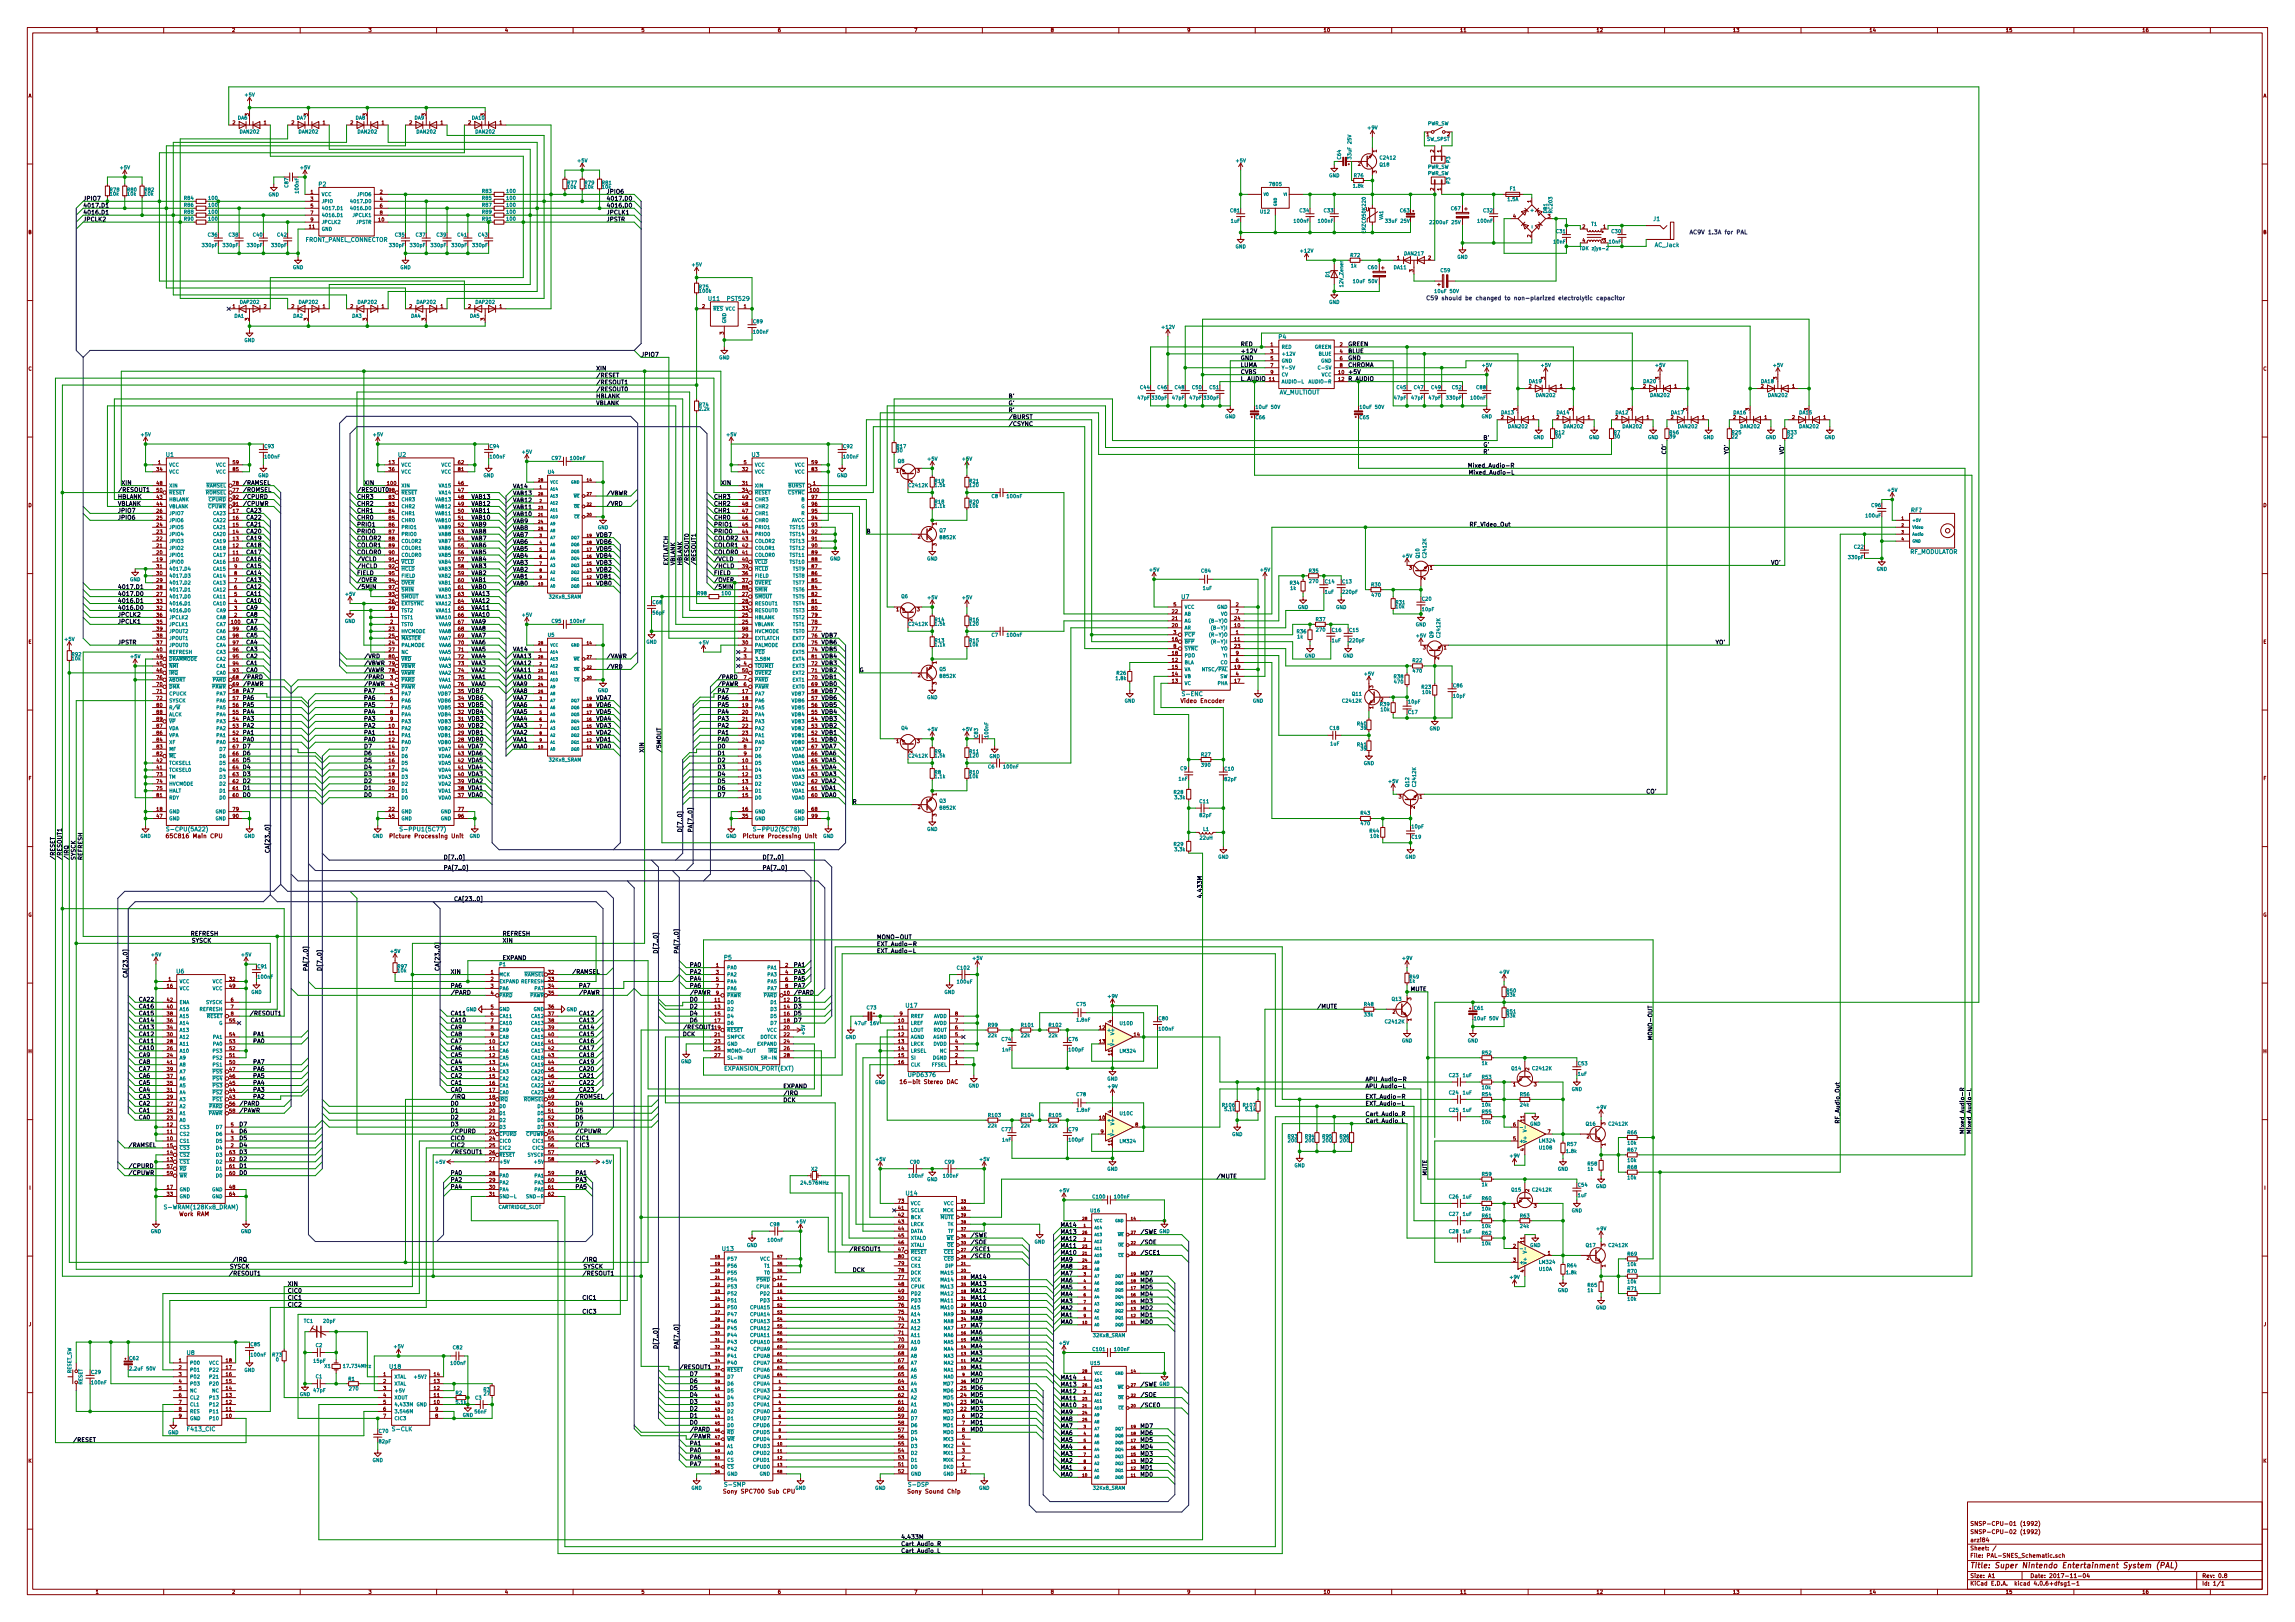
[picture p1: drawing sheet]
<svg xmlns="http://www.w3.org/2000/svg" width="841mm" height="594mm" viewBox="0 0 841 594" stroke-linecap="round" stroke-linejoin="round" font-family="sans-serif">
<defs><g id="words">
<text font-size="2.8" fill="#840000" x="722" y="574.4">Title: Super Nintendo Entertainment System (PAL)</text>
<g font-size="2.1" fill="#008484">
<text x="116.8" y="68.2">P2</text>
<text x="605.9" y="80.9">J1</text>
<text x="111.7" y="88.6">FRONT_PANEL_CONNECTOR</text>
<text x="606.4" y="90.5">AC_Jack</text>
<text x="259.7" y="110.2">U11</text>
<text x="266.7" y="110.2">PST529</text>
<text x="468.6" y="124.1">P4</text>
<text x="468.7" y="144.4">AV_MULTIOUT</text>
<text x="60.9" y="167.3">U1</text>
<text x="146" y="167.3">U2</text>
<text x="275.5" y="167.3">U3</text>
<text x="700.3" y="187.6">RF?</text>
<text x="699.8" y="202.9">RF_MODULATOR</text>
<text x="433" y="219.4">U7</text>
<text x="433.6" y="254.9">S-ENC</text>
<text x="62.1" y="304.5">S-CPU(5A22)</text>
<text x="147.9" y="304.5">S-PPU1(5C77)</text>
<text x="277.4" y="304.5">S-PPU2(5C78)</text>
<text x="265.4" y="351.5">P5</text>
<text x="64.7" y="356.5">U6</text>
<text x="332.1" y="369">U17</text>
<text x="265.6" y="392.1">EXPANSION_PORT(EXT)</text>
<text x="333.2" y="394.4">UPD6376</text>
<text x="332.1" y="437.8">U14</text>
<text x="61" y="442.9">S-WRAM(128Kx8_DRAM)</text>
<text x="264.8" y="458.1">U13</text>
<text x="68.5" y="496.2">U8</text>
<text x="142.8" y="501.3">U18</text>
<text x="68.8" y="524.2">F413_CIC</text>
<text x="144.1" y="524.2">S-CLK</text>
<text x="265.9" y="544.5">S-SMP</text>
<text x="333.3" y="544.5">S-DSP</text>
</g>
<g font-size="2.1">
<text x="222.2" y="70.9">JPIO6</text>
<text x="30.5" y="73.5">JPIO7</text>
<text x="30.5" y="76">4017.D1</text>
<text x="222.2" y="73.5">4017.D0</text>
<text x="222.2" y="76">4016.D0</text>
<text x="30.5" y="78.6">4016.D1</text>
<text x="30.5" y="81.1">JPCLK2</text>
<text x="222.2" y="78.6">JPCLK1</text>
<text x="222.2" y="81.1">JPSTR</text>
<text x="234.9" y="130.6">JPIO7</text>
<text x="454.7" y="129.4">+12V</text>
<text x="454.7" y="126.8">RED</text>
<text x="454.7" y="131.9">GND</text>
<text x="494" y="126.8">GREEN</text>
<text x="494" y="129.4">BLUE</text>
<text x="494" y="131.9">GND</text>
<text x="218.4" y="135.7">XIN</text>
<text x="454.7" y="134.4">LUMA</text>
<text x="454.7" y="137">CVBS</text>
<text x="494" y="134.4">CHROMA</text>
<text x="494" y="137">+5V</text>
<text x="218.4" y="138.2">/RESET</text>
<text x="218.4" y="140.8">/RESOUT1</text>
<text x="218.4" y="143.3">/RESOUT0</text>
<text x="218.4" y="145.9">HBLANK</text>
<text x="218.4" y="148.4">VBLANK</text>
<text x="369.6" y="145.9">B'</text>
<text x="369.6" y="148.4">G'</text>
<text x="369.6" y="150.9">R'</text>
<text x="369.6" y="153.5">/BURST</text>
<text x="369.6" y="156">/CSYNC</text>
<text x="543.6" y="161.1">B'</text>
<text x="543.6" y="163.6">G'</text>
<text x="543.6" y="166.2">R'</text>
<text x="610.6" y="166.4" transform="rotate(-90 610.6 166.4)">CO'</text>
<text x="633.5" y="166.4" transform="rotate(-90 633.5 166.4)">YO'</text>
<text x="653.8" y="166.4" transform="rotate(-90 653.8 166.4)">VO'</text>
<text x="539.5" y="171.3">Mixed_Audio-R</text>
<text x="539.8" y="173.8">Mixed_Audio-L</text>
<text x="44.4" y="177.6">XIN</text>
<text x="88.9" y="177.6">/RAMSEL</text>
<text x="133.3" y="177.6">XIN</text>
<text x="188" y="178.9">VA14</text>
<text x="264.2" y="177.6">XIN</text>
<text x="43.2" y="180.2">/RESOUT1</text>
<text x="43.2" y="182.7">HBLANK</text>
<text x="43.2" y="185.2">VBLANK</text>
<text x="88.9" y="180.2">/ROMSEL</text>
<text x="88.9" y="182.7">/CPURD</text>
<text x="88.9" y="185.2">/CPUWR</text>
<text x="130.8" y="185.2">CHR2</text>
<text x="130.8" y="182.7">CHR3</text>
<text x="130.8" y="180.2">/RESOUT0</text>
<text x="172.7" y="185.2">VAB12</text>
<text x="172.7" y="182.7">VAB13</text>
<text x="188" y="184">VAB12</text>
<text x="188" y="181.4">VAB13</text>
<text x="222.2" y="185.2">/VRD</text>
<text x="222.2" y="181.4">/VBWR</text>
<text x="261.6" y="185.2">CHR2</text>
<text x="261.6" y="182.7">CHR3</text>
<text x="43.2" y="187.8">JPIO7</text>
<text x="43.2" y="190.3">JPIO6</text>
<text x="90.2" y="190.3">CA22</text>
<text x="90.2" y="187.8">CA23</text>
<text x="130.8" y="190.3">CHR0</text>
<text x="130.8" y="187.8">CHR1</text>
<text x="172.7" y="190.3">VAB10</text>
<text x="172.7" y="187.8">VAB11</text>
<text x="188" y="191.6">VAB9</text>
<text x="188" y="189">VAB10</text>
<text x="188" y="186.5">VAB11</text>
<text x="261.6" y="190.3">CHR0</text>
<text x="261.6" y="187.8">CHR1</text>
<text x="90.2" y="197.9">CA19</text>
<text x="90.2" y="195.4">CA20</text>
<text x="90.2" y="192.9">CA21</text>
<text x="130.8" y="195.4">PRIO0</text>
<text x="130.8" y="192.9">PRIO1</text>
<text x="130.8" y="197.9">COLOR2</text>
<text x="172.7" y="197.9">VAB7</text>
<text x="172.7" y="195.4">VAB8</text>
<text x="172.7" y="192.9">VAB9</text>
<text x="188" y="196.7">VAB7</text>
<text x="188" y="194.1">VAB8</text>
<text x="218.4" y="196.7">VDB7</text>
<text x="261.6" y="195.4">PRIO0</text>
<text x="261.6" y="192.9">PRIO1</text>
<text x="261.6" y="197.9">COLOR2</text>
<text x="317.5" y="195.4">B</text>
<text x="538.5" y="192.9">RF_Video_Out</text>
<text x="90.2" y="203">CA17</text>
<text x="90.2" y="200.5">CA18</text>
<text x="130.8" y="203">COLOR0</text>
<text x="130.8" y="200.5">COLOR1</text>
<text x="172.7" y="203">VAB5</text>
<text x="172.7" y="200.5">VAB6</text>
<text x="188" y="201.7">VAB5</text>
<text x="188" y="199.2">VAB6</text>
<text x="218.4" y="201.7">VDB5</text>
<text x="218.4" y="199.2">VDB6</text>
<text x="261.6" y="203">COLOR0</text>
<text x="261.6" y="200.5">COLOR1</text>
<text x="90.2" y="208.1">CA15</text>
<text x="90.2" y="205.6">CA16</text>
<text x="130.8" y="205.6">/VCLD</text>
<text x="130.8" y="208.1">/HCLD</text>
<text x="172.7" y="208.1">VAB3</text>
<text x="172.7" y="205.6">VAB4</text>
<text x="188" y="209.4">VAB2</text>
<text x="188" y="206.8">VAB3</text>
<text x="188" y="204.3">VAB4</text>
<text x="218.4" y="209.4">VDB2</text>
<text x="218.4" y="206.8">VDB3</text>
<text x="218.4" y="204.3">VDB4</text>
<text x="244.9" y="207.1" transform="rotate(-90 244.9 207.1)">EXTLATCH</text>
<text x="247.4" y="207.1" transform="rotate(-90 247.4 207.1)">VBLANK</text>
<text x="249.9" y="207.1" transform="rotate(-90 249.9 207.1)">HBLANK</text>
<text x="252.5" y="207.1" transform="rotate(-90 252.5 207.1)">/RESOUT0</text>
<text x="255" y="207.1" transform="rotate(-90 255 207.1)">/RESOUT1</text>
<text x="261.6" y="205.6">/VCLD</text>
<text x="261.6" y="208.1">/HCLD</text>
<text x="649" y="206.8">VO'</text>
<text x="43.2" y="215.7">4017.D1</text>
<text x="90.2" y="215.7">CA12</text>
<text x="90.2" y="213.2">CA13</text>
<text x="90.2" y="210.6">CA14</text>
<text x="130.8" y="210.6">FIELD</text>
<text x="130.8" y="213.2">/OVER</text>
<text x="172.7" y="215.7">VAB0</text>
<text x="172.7" y="213.2">VAB1</text>
<text x="172.7" y="210.6">VAB2</text>
<text x="188" y="214.4">VAB0</text>
<text x="188" y="211.9">VAB1</text>
<text x="218.4" y="214.4">VDB0</text>
<text x="218.4" y="211.9">VDB1</text>
<text x="261.6" y="210.6">FIELD</text>
<text x="261.6" y="213.2">/OVER</text>
<text x="261.6" y="215.7">/5MIN</text>
<text x="43.2" y="220.8">4016.D1</text>
<text x="43.2" y="218.3">4017.D0</text>
<text x="90.2" y="220.8">CA10</text>
<text x="90.2" y="218.3">CA11</text>
<text x="172.7" y="220.8">VAA12</text>
<text x="172.7" y="218.3">VAA13</text>
<text x="43.2" y="225.9">JPCLK2</text>
<text x="43.2" y="223.3">4016.D0</text>
<text x="90.2" y="225.9">CA8</text>
<text x="90.2" y="223.3">CA9</text>
<text x="172.7" y="225.9">VAA10</text>
<text x="172.7" y="223.3">VAA11</text>
<text x="43.2" y="228.4">JPCLK1</text>
<text x="90.2" y="233.5">CA5</text>
<text x="90.2" y="231">CA6</text>
<text x="90.2" y="228.4">CA7</text>
<text x="172.7" y="233.5">VAA7</text>
<text x="172.7" y="231">VAA8</text>
<text x="172.7" y="228.4">VAA9</text>
<text x="301" y="233.5">VDB7</text>
<text x="43.2" y="236">JPSTR</text>
<text x="90.2" y="238.6">CA3</text>
<text x="90.2" y="236">CA4</text>
<text x="172.7" y="238.6">VAA5</text>
<text x="172.7" y="236">VAA6</text>
<text x="188" y="238.6">VA14</text>
<text x="301" y="238.6">VDB5</text>
<text x="301" y="236">VDB6</text>
<text x="628.6" y="236">YO'</text>
<text x="90.2" y="243.7">CA1</text>
<text x="90.2" y="241.1">CA2</text>
<text x="133.3" y="241.1">/VRD</text>
<text x="133.3" y="243.7">/VBWR</text>
<text x="172.7" y="243.7">VAA3</text>
<text x="172.7" y="241.1">VAA4</text>
<text x="188" y="243.7">VAA12</text>
<text x="188" y="241.1">VAA13</text>
<text x="222.2" y="241.1">/VAWR</text>
<text x="222.2" y="244.9">/VRD</text>
<text x="301" y="243.7">VDB3</text>
<text x="301" y="241.1">VDB4</text>
<text x="88.9" y="248.7">/PARD</text>
<text x="88.9" y="251.3">/PAWR</text>
<text x="90.2" y="246.2">CA0</text>
<text x="133.3" y="248.7">/PARD</text>
<text x="133.3" y="251.3">/PAWR</text>
<text x="133.3" y="246.2">/VAWR</text>
<text x="172.7" y="251.3">VAA0</text>
<text x="172.7" y="248.7">VAA1</text>
<text x="172.7" y="246.2">VAA2</text>
<text x="188" y="251.3">VAA9</text>
<text x="188" y="248.7">VAA10</text>
<text x="188" y="246.2">VAA11</text>
<text x="262.9" y="248.7">/PARD</text>
<text x="262.9" y="251.3">/PAWR</text>
<text x="301" y="251.3">VDB0</text>
<text x="301" y="248.7">VDB1</text>
<text x="301" y="246.2">VDB2</text>
<text x="315" y="246.2">G</text>
<text x="88.9" y="256.4">PA6</text>
<text x="88.9" y="253.8">PA7</text>
<text x="133.3" y="256.4">PA6</text>
<text x="133.3" y="253.8">PA7</text>
<text x="171.4" y="256.4">VDB6</text>
<text x="171.4" y="253.8">VDB7</text>
<text x="188" y="256.4">VAA7</text>
<text x="188" y="253.8">VAA8</text>
<text x="218.4" y="256.4">VDA7</text>
<text x="262.9" y="256.4">PA6</text>
<text x="262.9" y="253.8">PA7</text>
<text x="301" y="256.4">VDB6</text>
<text x="301" y="253.8">VDB7</text>
<text x="88.9" y="264">PA3</text>
<text x="88.9" y="261.4">PA4</text>
<text x="88.9" y="258.9">PA5</text>
<text x="133.3" y="264">PA3</text>
<text x="133.3" y="261.4">PA4</text>
<text x="133.3" y="258.9">PA5</text>
<text x="171.4" y="264">VDB3</text>
<text x="171.4" y="261.4">VDB4</text>
<text x="171.4" y="258.9">VDB5</text>
<text x="188" y="264">VAA4</text>
<text x="188" y="261.4">VAA5</text>
<text x="188" y="258.9">VAA6</text>
<text x="218.4" y="264">VDA4</text>
<text x="218.4" y="261.4">VDA5</text>
<text x="218.4" y="258.9">VDA6</text>
<text x="262.9" y="264">PA3</text>
<text x="262.9" y="261.4">PA4</text>
<text x="262.9" y="258.9">PA5</text>
<text x="301" y="264">VDB3</text>
<text x="301" y="261.4">VDB4</text>
<text x="301" y="258.9">VDB5</text>
<text x="88.9" y="269.1">PA1</text>
<text x="88.9" y="266.5">PA2</text>
<text x="133.3" y="269.1">PA1</text>
<text x="133.3" y="266.5">PA2</text>
<text x="171.4" y="269.1">VDB1</text>
<text x="171.4" y="266.5">VDB2</text>
<text x="188" y="269.1">VAA2</text>
<text x="188" y="266.5">VAA3</text>
<text x="218.4" y="269.1">VDA2</text>
<text x="218.4" y="266.5">VDA3</text>
<text x="262.9" y="269.1">PA1</text>
<text x="262.9" y="266.5">PA2</text>
<text x="301" y="269.1">VDB1</text>
<text x="301" y="266.5">VDB2</text>
<text x="88.9" y="271.6">PA0</text>
<text x="88.9" y="274.1">D7</text>
<text x="133.3" y="271.6">PA0</text>
<text x="133.3" y="274.1">D7</text>
<text x="171.4" y="271.6">VDB0</text>
<text x="171.4" y="274.1">VDA7</text>
<text x="188" y="274.1">VAA0</text>
<text x="188" y="271.6">VAA1</text>
<text x="218.4" y="274.1">VDA0</text>
<text x="218.4" y="271.6">VDA1</text>
<text x="236" y="275.7" transform="rotate(-90 236 275.7)">XIN</text>
<text x="242.3" y="275.7" transform="rotate(-90 242.3 275.7)">/5MOUT</text>
<text x="262.9" y="271.6">PA0</text>
<text x="262.9" y="274.1">D0</text>
<text x="301" y="271.6">VDB0</text>
<text x="301" y="274.1">VDA7</text>
<text x="88.9" y="281.8">D4</text>
<text x="88.9" y="279.2">D5</text>
<text x="88.9" y="276.7">D6</text>
<text x="133.3" y="281.8">D4</text>
<text x="133.3" y="279.2">D5</text>
<text x="133.3" y="276.7">D6</text>
<text x="171.4" y="281.8">VDA4</text>
<text x="171.4" y="279.2">VDA5</text>
<text x="171.4" y="276.7">VDA6</text>
<text x="262.9" y="276.7">D1</text>
<text x="262.9" y="279.2">D2</text>
<text x="262.9" y="281.8">D3</text>
<text x="301" y="281.8">VDA4</text>
<text x="301" y="279.2">VDA5</text>
<text x="301" y="276.7">VDA6</text>
<text x="88.9" y="286.8">D2</text>
<text x="88.9" y="284.3">D3</text>
<text x="133.3" y="286.8">D2</text>
<text x="133.3" y="284.3">D3</text>
<text x="171.4" y="286.8">VDA2</text>
<text x="171.4" y="284.3">VDA3</text>
<text x="262.9" y="284.3">D4</text>
<text x="262.9" y="286.8">D5</text>
<text x="301" y="286.8">VDA2</text>
<text x="301" y="284.3">VDA3</text>
<text x="88.9" y="291.9">D0</text>
<text x="88.9" y="289.4">D1</text>
<text x="133.3" y="291.9">D0</text>
<text x="133.3" y="289.4">D1</text>
<text x="171.4" y="291.9">VDA0</text>
<text x="171.4" y="289.4">VDA1</text>
<text x="262.9" y="289.4">D6</text>
<text x="262.9" y="291.9">D7</text>
<text x="301" y="291.9">VDA0</text>
<text x="301" y="289.4">VDA1</text>
<text x="603.2" y="290.6">CO'</text>
<text x="312.4" y="294.5">R</text>
<text x="249.9" y="304.9" transform="rotate(-90 249.9 304.9)">D[7..0]</text>
<text x="253.7" y="304.9" transform="rotate(-90 253.7 304.9)">PA[7..0]</text>
<text x="20.1" y="315" transform="rotate(-90 20.1 315)">/RESET</text>
<text x="22.6" y="315" transform="rotate(-90 22.6 315)">/RESOUT1</text>
<text x="25.1" y="315" transform="rotate(-90 25.1 315)">/IRQ</text>
<text x="27.7" y="315" transform="rotate(-90 27.7 315)">SYSCK</text>
<text x="30.2" y="315" transform="rotate(-90 30.2 315)">REFRESH</text>
<text x="98.8" y="312.5" transform="rotate(-90 98.8 312.5)">CA[23..0]</text>
<text x="162.6" y="314.8">D[7..0]</text>
<text x="279.4" y="314.8">D[7..0]</text>
<text x="162.6" y="318.6">PA[7..0]</text>
<text x="279.4" y="318.6">PA[7..0]</text>
<text x="440.4" y="329" transform="rotate(-90 440.4 329)">4.433M</text>
<text x="166.4" y="330">CA[23..0]</text>
<text x="69.8" y="342.7">REFRESH</text>
<text x="70.2" y="345.3">SYSCK</text>
<text x="184.1" y="345.3">XIN</text>
<text x="184.1" y="342.7">REFRESH</text>
<text x="321.3" y="344">MONO-OUT</text>
<text x="321.3" y="346.5">EXT_Audio-R</text>
<text x="184.1" y="351.6">EXPAND</text>
<text x="241" y="349.3" transform="rotate(-90 241 349.3)">D[7..0]</text>
<text x="248.7" y="349.3" transform="rotate(-90 248.7 349.3)">PA[7..0]</text>
<text x="321.3" y="349.1">EXT_Audio-L</text>
<text x="46.7" y="358.2" transform="rotate(-90 46.7 358.2)">CA[23..0]</text>
<text x="112.8" y="355.7" transform="rotate(-90 112.8 355.7)">PA[7..0]</text>
<text x="117.9" y="355.7" transform="rotate(-90 117.9 355.7)">D[7..0]</text>
<text x="161" y="355.7" transform="rotate(-90 161 355.7)">CA[23..0]</text>
<text x="165.1" y="356.7">XIN</text>
<text x="209.5" y="356.7">/RAMSEL</text>
<text x="252.7" y="354.1">PA0</text>
<text x="252.7" y="356.7">PA2</text>
<text x="252.7" y="359.2">PA4</text>
<text x="290.8" y="354.1">PA1</text>
<text x="290.8" y="356.7">PA3</text>
<text x="290.8" y="359.2">PA5</text>
<text x="165.1" y="364.3">/PARD</text>
<text x="165.1" y="361.8">PA6</text>
<text x="212.1" y="364.3">/PAWR</text>
<text x="212.1" y="361.8">PA7</text>
<text x="252.7" y="364.3">/PAWR</text>
<text x="252.7" y="361.8">PA6</text>
<text x="290.8" y="364.3">/PARD</text>
<text x="290.8" y="361.8">PA7</text>
<text x="516.9" y="363">MUTE</text>
<text x="50.8" y="371.9">CA15</text>
<text x="50.8" y="369.4">CA16</text>
<text x="50.8" y="366.8">CA22</text>
<text x="91.4" y="371.9">/RESOUT1</text>
<text x="165.1" y="371.9">CA11</text>
<text x="212.1" y="371.9">CA12</text>
<text x="252.7" y="366.8">D0</text>
<text x="252.7" y="369.4">D2</text>
<text x="252.7" y="371.9">D4</text>
<text x="290.8" y="366.8">D1</text>
<text x="290.8" y="369.4">D3</text>
<text x="290.8" y="371.9">D5</text>
<text x="482.6" y="369.4">/MUTE</text>
<text x="50.8" y="377">CA13</text>
<text x="50.8" y="374.5">CA14</text>
<text x="165.1" y="374.5">CA10</text>
<text x="165.1" y="377">CA9</text>
<text x="212.1" y="374.5">CA13</text>
<text x="212.1" y="377">CA14</text>
<text x="250.2" y="377">/RESOUT1</text>
<text x="252.7" y="374.5">D6</text>
<text x="290.8" y="374.5">D7</text>
<text x="50.8" y="382.1">CA11</text>
<text x="50.8" y="379.5">CA12</text>
<text x="92.7" y="379.5">PA1</text>
<text x="92.7" y="382.1">PA0</text>
<text x="165.1" y="382.1">CA7</text>
<text x="165.1" y="379.5">CA8</text>
<text x="212.1" y="379.5">CA15</text>
<text x="212.1" y="382.1">CA16</text>
<text x="250.2" y="379.5">DCK</text>
<text x="605.5" y="381.1" transform="rotate(-90 605.5 381.1)">MONO-OUT</text>
<text x="50.8" y="389.7">CA8</text>
<text x="50.8" y="387.2">CA9</text>
<text x="50.8" y="384.6">CA10</text>
<text x="92.7" y="389.7">PA7</text>
<text x="165.1" y="389.7">CA4</text>
<text x="165.1" y="387.2">CA5</text>
<text x="165.1" y="384.6">CA6</text>
<text x="212.1" y="384.6">CA17</text>
<text x="212.1" y="387.2">CA18</text>
<text x="212.1" y="389.7">CA19</text>
<text x="50.8" y="394.8">CA6</text>
<text x="50.8" y="392.2">CA7</text>
<text x="92.7" y="394.8">PA5</text>
<text x="92.7" y="392.2">PA6</text>
<text x="165.1" y="394.8">CA2</text>
<text x="165.1" y="392.2">CA3</text>
<text x="212.1" y="392.2">CA20</text>
<text x="212.1" y="394.8">CA21</text>
<text x="50.8" y="399.9">CA4</text>
<text x="50.8" y="397.3">CA5</text>
<text x="92.7" y="399.9">PA3</text>
<text x="92.7" y="397.3">PA4</text>
<text x="165.1" y="399.9">CA0</text>
<text x="165.1" y="397.3">CA1</text>
<text x="212.1" y="397.3">CA22</text>
<text x="212.1" y="399.9">CA23</text>
<text x="287" y="398.6">EXPAND</text>
<text x="287" y="401.1">/IRQ</text>
<text x="500.4" y="396.1">APU_Audio-R</text>
<text x="500.4" y="398.6">APU_Audio-L</text>
<text x="50.8" y="407.5">CA1</text>
<text x="50.8" y="404.9">CA2</text>
<text x="50.8" y="402.4">CA3</text>
<text x="87.6" y="404.9">/PARD</text>
<text x="87.6" y="407.5">/PAWR</text>
<text x="92.7" y="402.4">PA2</text>
<text x="165.1" y="404.9">D0</text>
<text x="165.1" y="407.5">D1</text>
<text x="165.1" y="402.4">/IRQ</text>
<text x="210.8" y="402.4">/ROMSEL</text>
<text x="210.8" y="404.9">D4</text>
<text x="210.8" y="407.5">D5</text>
<text x="287" y="403.7">DCK</text>
<text x="500.4" y="402.4">EXT_Audio-R</text>
<text x="500.4" y="404.9">EXT_Audio-L</text>
<text x="50.8" y="410">CA0</text>
<text x="87.6" y="412.6">D7</text>
<text x="165.1" y="410">D2</text>
<text x="165.1" y="412.6">D3</text>
<text x="210.8" y="410">D6</text>
<text x="210.8" y="412.6">D7</text>
<text x="500.4" y="408.8">Cart_Audio_R</text>
<text x="500.4" y="411.3">Cart_Audio_L</text>
<text x="674.1" y="411.6" transform="rotate(-90 674.1 411.6)">RF_Audio_Out</text>
<text x="87.6" y="417.6">D5</text>
<text x="87.6" y="415.1">D6</text>
<text x="165.1" y="415.1">/CPURD</text>
<text x="165.1" y="417.6">CIC0</text>
<text x="210.8" y="415.1">/CPUWR</text>
<text x="210.8" y="417.6">CIC1</text>
<text x="719.8" y="415.4" transform="rotate(-90 719.8 415.4)">Mixed_Audio-R</text>
<text x="722.4" y="415.4" transform="rotate(-90 722.4 415.4)">Mixed_Audio-L</text>
<text x="47" y="420.2">/RAMSEL</text>
<text x="87.6" y="425.3">D2</text>
<text x="87.6" y="422.7">D3</text>
<text x="87.6" y="420.2">D4</text>
<text x="165.1" y="422.7">/RESOUT1</text>
<text x="165.1" y="420.2">CIC2</text>
<text x="210.8" y="420.2">CIC3</text>
<text x="47" y="427.8">/CPURD</text>
<text x="47" y="430.3">/CPUWR</text>
<text x="87.6" y="430.3">D0</text>
<text x="87.6" y="427.8">D1</text>
<text x="165.1" y="430.3">PA0</text>
<text x="210.8" y="430.3">PA1</text>
<text x="445.8" y="431.6">/MUTE</text>
<text x="523" y="430.6" transform="rotate(-90 523 430.6)">MUTE</text>
<text x="165.1" y="432.9">PA2</text>
<text x="165.1" y="435.4">PA4</text>
<text x="210.8" y="432.9">PA3</text>
<text x="210.8" y="435.4">PA5</text>
<text x="388.6" y="449.4">MA14</text>
<text x="355.6" y="453.2">/SWE</text>
<text x="355.6" y="455.7">/SOE</text>
<text x="388.6" y="454.5">MA12</text>
<text x="388.6" y="451.9">MA13</text>
<text x="417.8" y="455.7">/SOE</text>
<text x="417.8" y="451.9">/SWE</text>
<text x="311.1" y="458.3">/RESOUT1</text>
<text x="355.6" y="458.3">/SCE1</text>
<text x="355.6" y="460.8">/SCE0</text>
<text x="388.6" y="459.6">MA10</text>
<text x="388.6" y="457">MA11</text>
<text x="417.8" y="459.6">/SCE1</text>
<text x="83.8" y="467.2">/RESOUT1</text>
<text x="84.1" y="464.6">SYSCK</text>
<text x="85.1" y="462.1">/IRQ</text>
<text x="213.4" y="467.2">/RESOUT1</text>
<text x="213.4" y="462.1">/IRQ</text>
<text x="213.7" y="464.6">SYSCK</text>
<text x="312.4" y="465.9">DCK</text>
<text x="388.6" y="467.2">MA7</text>
<text x="388.6" y="464.6">MA8</text>
<text x="388.6" y="462.1">MA9</text>
<text x="417.8" y="467.2">MD7</text>
<text x="105.4" y="471">XIN</text>
<text x="105.4" y="473.5">CIC0</text>
<text x="355.6" y="468.4">MA14</text>
<text x="355.6" y="473.5">MA12</text>
<text x="355.6" y="471">MA13</text>
<text x="388.6" y="472.3">MA5</text>
<text x="388.6" y="469.7">MA6</text>
<text x="417.8" y="472.3">MD5</text>
<text x="417.8" y="469.7">MD6</text>
<text x="105.4" y="478.6">CIC2</text>
<text x="105.4" y="476.1">CIC1</text>
<text x="213.4" y="476.1">CIC1</text>
<text x="355.6" y="478.6">MA10</text>
<text x="355.6" y="476.1">MA11</text>
<text x="388.6" y="479.9">MA2</text>
<text x="388.6" y="477.3">MA3</text>
<text x="388.6" y="474.8">MA4</text>
<text x="417.8" y="479.9">MD2</text>
<text x="417.8" y="477.3">MD3</text>
<text x="417.8" y="474.8">MD4</text>
<text x="213.4" y="481.1">CIC3</text>
<text x="355.6" y="483.7">MA8</text>
<text x="355.6" y="481.1">MA9</text>
<text x="388.6" y="485">MA0</text>
<text x="388.6" y="482.4">MA1</text>
<text x="417.8" y="485">MD0</text>
<text x="417.8" y="482.4">MD1</text>
<text x="355.6" y="491.3">MA5</text>
<text x="355.6" y="488.8">MA6</text>
<text x="355.6" y="486.2">MA7</text>
<text x="241" y="494.1" transform="rotate(-90 241 494.1)">D[7..0]</text>
<text x="248.7" y="494.1" transform="rotate(-90 248.7 494.1)">PA[7..0]</text>
<text x="355.6" y="496.4">MA3</text>
<text x="355.6" y="493.8">MA4</text>
<text x="248.9" y="501.5">/RESOUT1</text>
<text x="355.6" y="501.5">MA1</text>
<text x="355.6" y="498.9">MA2</text>
<text x="252.7" y="509.1">D5</text>
<text x="252.7" y="506.5">D6</text>
<text x="252.7" y="504">D7</text>
<text x="355.6" y="504">MA0</text>
<text x="355.6" y="509.1">MD6</text>
<text x="355.6" y="506.5">MD7</text>
<text x="388.6" y="505.3">MA14</text>
<text x="388.6" y="507.8">MA13</text>
<text x="417.8" y="507.8">/SWE</text>
<text x="252.7" y="514.2">D3</text>
<text x="252.7" y="511.6">D4</text>
<text x="355.6" y="514.2">MD4</text>
<text x="355.6" y="511.6">MD5</text>
<text x="388.6" y="515.4">MA10</text>
<text x="388.6" y="512.9">MA11</text>
<text x="388.6" y="510.4">MA12</text>
<text x="417.8" y="515.4">/SCE0</text>
<text x="417.8" y="511.6">/SOE</text>
<text x="252.7" y="521.8">D0</text>
<text x="252.7" y="519.2">D1</text>
<text x="252.7" y="516.7">D2</text>
<text x="355.6" y="521.8">MD1</text>
<text x="355.6" y="519.2">MD2</text>
<text x="355.6" y="516.7">MD3</text>
<text x="388.6" y="520.5">MA8</text>
<text x="388.6" y="518">MA9</text>
<text x="252.7" y="524.3">/PARD</text>
<text x="252.7" y="526.9">/PAWR</text>
<text x="355.6" y="524.3">MD0</text>
<text x="388.6" y="525.6">MA6</text>
<text x="388.6" y="523.1">MA7</text>
<text x="417.8" y="525.6">MD6</text>
<text x="417.8" y="523.1">MD7</text>
<text x="26.7" y="528.1">/RESET</text>
<text x="252.7" y="529.4">PA1</text>
<text x="252.7" y="531.9">PA0</text>
<text x="388.6" y="533.2">MA3</text>
<text x="388.6" y="530.7">MA4</text>
<text x="388.6" y="528.1">MA5</text>
<text x="417.8" y="533.2">MD3</text>
<text x="417.8" y="530.7">MD4</text>
<text x="417.8" y="528.1">MD5</text>
<text x="252.7" y="534.5">PA6</text>
<text x="252.7" y="537">PA7</text>
<text x="388.6" y="538.3">MA1</text>
<text x="388.6" y="535.8">MA2</text>
<text x="417.8" y="538.3">MD1</text>
<text x="417.8" y="535.8">MD2</text>
<text x="388.6" y="540.8">MA0</text>
<text x="417.8" y="540.8">MD0</text>
<text x="330.2" y="563.7">4.433M</text>
<text x="330.2" y="566.2">Cart_Audio_R</text>
<text x="330.2" y="568.8">Cart_Audio_L</text>
</g>
<g font-size="2.1" fill="#0000c2">
<text x="619.1" y="85.8">AC9V 1.3A for PAL</text>
<text x="522.6" y="109.9">C59 should be changed to non-plarized electrolytic capacitor</text>
</g>
<g font-size="2.1" fill="#008400">
<text x="454.7" y="139.5">L_AUDIO</text>
<text x="494" y="139.5">R_AUDIO</text>
<text x="130.8" y="215.7">/5MIN</text>
</g>
<g font-size="2.1" fill="#840000">
<text x="433.3" y="257.5">Video Encoder</text>
<text x="62.2" y="307">65C816 Main CPU</text>
<text x="144.2" y="307">Picture Processing Unit</text>
<text x="273.8" y="307">Picture Processing Unit</text>
<text x="331.3" y="397">16-bit Stereo DAC</text>
<text x="65.8" y="445.4">Work RAM</text>
<text x="266.5" y="547">Sony SPC700 Sub CPU</text>
<text x="333.1" y="547">Sony Sound Chip</text>
<text x="722" y="561.8">SNSP-CPU-02 (1992)</text>
<text x="722" y="558.8">SNSP-CPU-01 (1992)</text>
<text x="722" y="567.8">Sheet: /</text>
<text x="722" y="564.8">arzi84</text>
<text x="722" y="570.5">File: PAL-SNES_Schematic.sch</text>
<text x="722" y="580.7">KiCad E.D.A. kicad 4.0.6+dfsg1-1</text>
<text x="722" y="577.9">Size: A1</text>
<text x="744" y="577.9">Date: 2017-11-04</text>
<text x="807" y="577.9">Rev: 0.8</text>
<text x="807" y="580.7">Id: 1/1</text>
</g>
<g font-size="1.8" fill="#840000">
<text x="35" y="11.7">1</text>
<text x="85" y="11.7">2</text>
<text x="135" y="11.7">3</text>
<text x="185" y="11.7">4</text>
<text x="235" y="11.7">5</text>
<text x="285" y="11.7">6</text>
<text x="335" y="11.7">7</text>
<text x="385" y="11.7">8</text>
<text x="435" y="11.7">9</text>
<text x="485" y="11.7">10</text>
<text x="535" y="11.7">11</text>
<text x="585" y="11.7">12</text>
<text x="635" y="11.7">13</text>
<text x="685" y="11.7">14</text>
<text x="735" y="11.7">15</text>
<text x="785" y="11.7">16</text>
<text x="10.4" y="35.7">A</text>
<text x="829.4" y="35.7">A</text>
<text x="85.2" y="45.5">2</text>
<text x="91.2" y="42.5" transform="rotate(-90 91.2 42.5)">3</text>
<text x="96.7" y="45.5">1</text>
<text x="106.8" y="45.5">2</text>
<text x="112.8" y="42.5" transform="rotate(-90 112.8 42.5)">3</text>
<text x="118.3" y="45.5">1</text>
<text x="128.4" y="45.5">2</text>
<text x="134.4" y="42.5" transform="rotate(-90 134.4 42.5)">3</text>
<text x="139.9" y="45.5">1</text>
<text x="150" y="45.5">2</text>
<text x="156" y="42.5" transform="rotate(-90 156 42.5)">3</text>
<text x="161.4" y="45.5">1</text>
<text x="171.6" y="45.5">2</text>
<text x="177.5" y="42.5" transform="rotate(-90 177.5 42.5)">3</text>
<text x="183" y="45.5">1</text>
<text x="522.8" y="49.9">1</text>
<text x="504.4" y="55.8" transform="rotate(-90 504.4 55.8)">1</text>
<text x="525.5" y="55.8" transform="rotate(-90 525.5 55.8)">2</text>
<text x="528.1" y="55.8" transform="rotate(-90 528.1 55.8)">1</text>
<text x="497.7" y="60.7">2</text>
<text x="504.4" y="63.4" transform="rotate(-90 504.4 63.4)">3</text>
<text x="113.8" y="70.9">1</text>
<text x="139.2" y="70.9">2</text>
<text x="525.5" y="69.8" transform="rotate(-90 525.5 69.8)">2</text>
<text x="528.1" y="69.8" transform="rotate(-90 528.1 69.8)">1</text>
<text x="113.8" y="73.5">3</text>
<text x="113.8" y="76">5</text>
<text x="139.2" y="73.5">4</text>
<text x="139.2" y="76">6</text>
<text x="500.5" y="77.3">U</text>
<text x="561.1" y="74.2" transform="rotate(-90 561.1 74.2)">1</text>
<text x="113.3" y="83.6">11</text>
<text x="113.8" y="78.6">7</text>
<text x="113.8" y="81.1">9</text>
<text x="138.7" y="81.1">10</text>
<text x="139.2" y="78.6">8</text>
<text x="554.5" y="79.8">4</text>
<text x="567.2" y="79.8">3</text>
<text x="579.9" y="83.6">2</text>
<text x="587.5" y="83.6">1</text>
<text x="10.4" y="85.7">B</text>
<text x="561.1" y="86.9" transform="rotate(-90 561.1 86.9)">2</text>
<text x="579.9" y="88.7">4</text>
<text x="587.5" y="88.7">3</text>
<text x="829.4" y="85.7">B</text>
<text x="512" y="95.1">1</text>
<text x="523.4" y="95.1">2</text>
<text x="517.9" y="99.6" transform="rotate(-90 517.9 99.6)">3</text>
<text x="85.2" y="112.8">1</text>
<text x="96.7" y="112.8">2</text>
<text x="106.8" y="112.8">2</text>
<text x="118.3" y="112.8">1</text>
<text x="128.4" y="112.8">2</text>
<text x="139.9" y="112.8">1</text>
<text x="150" y="112.8">2</text>
<text x="161.4" y="112.8">1</text>
<text x="171.6" y="112.8">2</text>
<text x="183" y="112.8">1</text>
<text x="257.3" y="112.8">2</text>
<text x="272.6" y="112.8">1</text>
<text x="91.2" y="117.4" transform="rotate(-90 91.2 117.4)">3</text>
<text x="112.8" y="117.4" transform="rotate(-90 112.8 117.4)">3</text>
<text x="134.4" y="117.4" transform="rotate(-90 134.4 117.4)">3</text>
<text x="156" y="117.4" transform="rotate(-90 156 117.4)">3</text>
<text x="177.5" y="117.4" transform="rotate(-90 177.5 117.4)">3</text>
<text x="265.2" y="122.5" transform="rotate(-90 265.2 122.5)">3</text>
<text x="465.6" y="126.8">1</text>
<text x="465.6" y="129.4">3</text>
<text x="465.6" y="131.9">5</text>
<text x="491" y="126.8">2</text>
<text x="491" y="129.4">4</text>
<text x="491" y="131.9">6</text>
<text x="10.4" y="135.7">C</text>
<text x="465.6" y="134.4">7</text>
<text x="465.6" y="137">9</text>
<text x="490.5" y="137">10</text>
<text x="491" y="134.4">8</text>
<text x="829.4" y="135.7">C</text>
<text x="465.1" y="139.5">11</text>
<text x="490.5" y="139.5">12</text>
<text x="560.2" y="142.1">2</text>
<text x="566.2" y="139" transform="rotate(-90 566.2 139)">3</text>
<text x="571.7" y="142.1">1</text>
<text x="602.1" y="142.1">2</text>
<text x="608.1" y="139" transform="rotate(-90 608.1 139)">3</text>
<text x="613.6" y="142.1">1</text>
<text x="645.3" y="142.1">2</text>
<text x="651.3" y="139" transform="rotate(-90 651.3 139)">3</text>
<text x="656.7" y="142.1">1</text>
<text x="550.1" y="153.5">2</text>
<text x="556" y="150.4" transform="rotate(-90 556 150.4)">3</text>
<text x="561.5" y="153.5">1</text>
<text x="570.4" y="153.5">2</text>
<text x="576.3" y="150.4" transform="rotate(-90 576.3 150.4)">3</text>
<text x="581.8" y="153.5">1</text>
<text x="592" y="153.5">2</text>
<text x="597.9" y="150.4" transform="rotate(-90 597.9 150.4)">3</text>
<text x="603.4" y="153.5">1</text>
<text x="612.3" y="153.5">2</text>
<text x="618.2" y="150.4" transform="rotate(-90 618.2 150.4)">3</text>
<text x="623.7" y="153.5">1</text>
<text x="635.2" y="153.5">2</text>
<text x="641.1" y="150.4" transform="rotate(-90 641.1 150.4)">3</text>
<text x="646.6" y="153.5">1</text>
<text x="656.7" y="153.5">2</text>
<text x="662.7" y="150.4" transform="rotate(-90 662.7 150.4)">3</text>
<text x="668.2" y="153.5">1</text>
<text x="57.5" y="172.5">34</text>
<text x="57.9" y="170">1</text>
<text x="85.4" y="172.5">85</text>
<text x="85.4" y="170">59</text>
<text x="142.5" y="170">13</text>
<text x="142.5" y="172.5">36</text>
<text x="167.9" y="172.5">81</text>
<text x="167.9" y="170">62</text>
<text x="272.1" y="172.5">32</text>
<text x="272.6" y="170">5</text>
<text x="297.5" y="172.5">83</text>
<text x="297.5" y="170">59</text>
<text x="328.4" y="173">1</text>
<text x="336.1" y="173">3</text>
<text x="57.5" y="177.6">48</text>
<text x="85.4" y="177.6">78</text>
<text x="142" y="177.6">100</text>
<text x="167.9" y="177.6">46</text>
<text x="272.1" y="177.6">31</text>
<text x="298" y="177.6">1</text>
<text x="334.3" y="176.8" transform="rotate(-90 334.3 176.8)">2</text>
<text x="10.4" y="185.7">D</text>
<text x="57.5" y="180.2">50</text>
<text x="57.5" y="182.7">43</text>
<text x="57.5" y="185.2">44</text>
<text x="85.4" y="185.2">91</text>
<text x="85.4" y="182.7">92</text>
<text x="85.4" y="180.2">77</text>
<text x="142.5" y="185.2">83</text>
<text x="142.5" y="182.7">83</text>
<text x="142.5" y="180.2">98</text>
<text x="167.9" y="180.2">47</text>
<text x="167.9" y="182.7">48</text>
<text x="167.9" y="185.2">49</text>
<text x="272.1" y="180.2">34</text>
<text x="272.1" y="185.2">48</text>
<text x="272.1" y="182.7">49</text>
<text x="297" y="180.2">100</text>
<text x="297.5" y="185.2">96</text>
<text x="297.5" y="182.7">97</text>
<text x="829.4" y="185.7">D</text>
<text x="57.5" y="190.3">25</text>
<text x="57.5" y="187.8">26</text>
<text x="85.4" y="190.3">16</text>
<text x="85.4" y="187.8">17</text>
<text x="142.5" y="187.8">84</text>
<text x="142.5" y="190.3">85</text>
<text x="167.9" y="187.8">50</text>
<text x="167.9" y="190.3">51</text>
<text x="272.1" y="190.3">46</text>
<text x="272.1" y="187.8">47</text>
<text x="297.5" y="190.3">94</text>
<text x="297.5" y="187.8">95</text>
<text x="57.5" y="197.9">22</text>
<text x="57.5" y="195.4">23</text>
<text x="57.5" y="192.9">24</text>
<text x="85.4" y="197.9">13</text>
<text x="85.4" y="195.4">14</text>
<text x="85.4" y="192.9">15</text>
<text x="142.5" y="192.9">86</text>
<text x="142.5" y="195.4">87</text>
<text x="142.5" y="197.9">88</text>
<text x="167.9" y="192.9">52</text>
<text x="167.9" y="195.4">53</text>
<text x="167.9" y="197.9">54</text>
<text x="272.1" y="197.9">43</text>
<text x="272.1" y="195.4">44</text>
<text x="272.1" y="192.9">45</text>
<text x="297.5" y="197.9">91</text>
<text x="297.5" y="195.4">92</text>
<text x="297.5" y="192.9">93</text>
<text x="336.4" y="197.2">2</text>
<text x="343.2" y="192.3" transform="rotate(-90 343.2 192.3)">1</text>
<text x="57.5" y="203">20</text>
<text x="57.5" y="200.5">21</text>
<text x="85.4" y="203">11</text>
<text x="85.4" y="200.5">12</text>
<text x="142.5" y="203">90</text>
<text x="142.5" y="200.5">89</text>
<text x="167.9" y="200.5">55</text>
<text x="167.9" y="203">56</text>
<text x="272.1" y="203">41</text>
<text x="272.1" y="200.5">42</text>
<text x="297.5" y="200.5">90</text>
<text x="297.5" y="203">89</text>
<text x="343.2" y="199.9" transform="rotate(-90 343.2 199.9)">3</text>
<text x="57.5" y="208.1">31</text>
<text x="57.5" y="205.6">19</text>
<text x="85.4" y="205.6">10</text>
<text x="85.9" y="208.1">9</text>
<text x="142.5" y="205.6">91</text>
<text x="142.5" y="208.1">92</text>
<text x="167.9" y="205.6">57</text>
<text x="167.9" y="208.1">58</text>
<text x="272.1" y="205.6">40</text>
<text x="272.1" y="208.1">39</text>
<text x="297.5" y="208.1">87</text>
<text x="297.5" y="205.6">88</text>
<text x="516.4" y="208.6">3</text>
<text x="524" y="208.6">1</text>
<text x="57.5" y="210.6">30</text>
<text x="57.5" y="215.7">28</text>
<text x="57.5" y="213.2">29</text>
<text x="85.9" y="215.7">6</text>
<text x="85.9" y="213.2">7</text>
<text x="85.9" y="210.6">8</text>
<text x="142.5" y="213.2">94</text>
<text x="142.5" y="210.6">95</text>
<text x="142.5" y="215.7">97</text>
<text x="167.9" y="213.2">60</text>
<text x="167.9" y="215.7">61</text>
<text x="167.9" y="210.6">59</text>
<text x="272.1" y="210.6">36</text>
<text x="272.1" y="213.2">37</text>
<text x="272.1" y="215.7">88</text>
<text x="297.5" y="215.7">84</text>
<text x="297.5" y="213.2">85</text>
<text x="297.5" y="210.6">86</text>
<text x="522.2" y="212.3" transform="rotate(-90 522.2 212.3)">2</text>
<text x="57.5" y="220.8">33</text>
<text x="57.5" y="218.3">27</text>
<text x="85.9" y="220.8">4</text>
<text x="85.9" y="218.3">5</text>
<text x="142.5" y="218.3">93</text>
<text x="142.5" y="220.8">26</text>
<text x="167.9" y="218.3">63</text>
<text x="167.9" y="220.8">64</text>
<text x="272.1" y="218.3">27</text>
<text x="272.1" y="220.8">28</text>
<text x="297.5" y="220.8">81</text>
<text x="297.5" y="218.3">82</text>
<text x="57.5" y="223.3">32</text>
<text x="57.5" y="225.9">36</text>
<text x="85.9" y="225.9">2</text>
<text x="85.9" y="223.3">3</text>
<text x="142.5" y="223.3">99</text>
<text x="143" y="225.9">1</text>
<text x="167.9" y="223.3">65</text>
<text x="167.9" y="225.9">66</text>
<text x="272.1" y="223.3">33</text>
<text x="272.1" y="225.9">25</text>
<text x="297.5" y="223.3">80</text>
<text x="297.5" y="225.9">79</text>
<text x="328.4" y="223.8">1</text>
<text x="334.3" y="227.6" transform="rotate(-90 334.3 227.6)">2</text>
<text x="336.1" y="223.8">3</text>
<text x="429.6" y="227.1">21</text>
<text x="429.6" y="224.6">22</text>
<text x="430" y="222.1">5</text>
<text x="452.4" y="227.1">24</text>
<text x="452.9" y="222.1">2</text>
<text x="452.9" y="224.6">7</text>
<text x="57.5" y="228.4">35</text>
<text x="57.5" y="233.5">38</text>
<text x="57.5" y="231">39</text>
<text x="84.9" y="228.4">100</text>
<text x="85.4" y="233.5">98</text>
<text x="85.4" y="231">99</text>
<text x="142.5" y="231">23</text>
<text x="142.5" y="233.5">25</text>
<text x="143" y="228.4">2</text>
<text x="167.9" y="228.4">67</text>
<text x="167.9" y="231">68</text>
<text x="167.9" y="233.5">69</text>
<text x="272.1" y="228.4">25</text>
<text x="272.1" y="231">98</text>
<text x="272.1" y="233.5">29</text>
<text x="297.5" y="233.5">76</text>
<text x="297.5" y="231">77</text>
<text x="297.5" y="228.4">78</text>
<text x="429.6" y="229.7">20</text>
<text x="430" y="232.2">3</text>
<text x="452.4" y="229.7">10</text>
<text x="452.9" y="232.2">1</text>
<text x="10.4" y="235.7">E</text>
<text x="57.5" y="238.6">40</text>
<text x="57.5" y="236">37</text>
<text x="85.4" y="238.6">96</text>
<text x="85.4" y="236">97</text>
<text x="142.5" y="236">24</text>
<text x="142.5" y="238.6">27</text>
<text x="167.9" y="236">70</text>
<text x="167.9" y="238.6">71</text>
<text x="272.1" y="236">30</text>
<text x="272.6" y="238.6">2</text>
<text x="297.5" y="238.6">74</text>
<text x="297.5" y="236">75</text>
<text x="429.6" y="234.8">16</text>
<text x="429.6" y="239.8">18</text>
<text x="430" y="237.3">8</text>
<text x="452.4" y="234.8">11</text>
<text x="452.4" y="237.3">23</text>
<text x="452.9" y="239.8">9</text>
<text x="521.5" y="237.8">3</text>
<text x="529.1" y="237.8">1</text>
<text x="829.4" y="235.7">E</text>
<text x="57.5" y="243.7">45</text>
<text x="57.5" y="241.1">49</text>
<text x="85.4" y="243.7">94</text>
<text x="85.4" y="241.1">95</text>
<text x="142.5" y="241.1">80</text>
<text x="142.5" y="243.7">79</text>
<text x="167.9" y="241.1">72</text>
<text x="167.9" y="243.7">73</text>
<text x="272.6" y="241.1">3</text>
<text x="272.6" y="243.7">4</text>
<text x="297.5" y="241.1">81</text>
<text x="297.5" y="243.7">72</text>
<text x="343.2" y="243.1" transform="rotate(-90 343.2 243.1)">1</text>
<text x="429.6" y="242.4">12</text>
<text x="429.6" y="244.9">15</text>
<text x="452.4" y="244.9">19</text>
<text x="452.9" y="242.4">6</text>
<text x="527.3" y="241.5" transform="rotate(-90 527.3 241.5)">2</text>
<text x="57.5" y="251.3">70</text>
<text x="57.5" y="246.2">46</text>
<text x="57.5" y="248.7">76</text>
<text x="85.4" y="246.2">93</text>
<text x="85.4" y="248.7">68</text>
<text x="85.4" y="251.3">69</text>
<text x="142.5" y="246.2">78</text>
<text x="143" y="248.7">3</text>
<text x="143" y="251.3">4</text>
<text x="167.9" y="246.2">74</text>
<text x="167.9" y="248.7">75</text>
<text x="167.9" y="251.3">76</text>
<text x="272.1" y="246.2">50</text>
<text x="272.6" y="251.3">6</text>
<text x="272.6" y="248.7">7</text>
<text x="297.5" y="248.7">70</text>
<text x="297.5" y="246.2">71</text>
<text x="297.5" y="251.3">69</text>
<text x="336.4" y="248">2</text>
<text x="343.2" y="250.7" transform="rotate(-90 343.2 250.7)">3</text>
<text x="429.6" y="250">13</text>
<text x="429.6" y="247.5">14</text>
<text x="452.4" y="250">17</text>
<text x="452.9" y="247.5">4</text>
<text x="57.5" y="253.8">71</text>
<text x="57.5" y="256.4">72</text>
<text x="85.4" y="256.4">57</text>
<text x="85.4" y="253.8">58</text>
<text x="143" y="253.8">5</text>
<text x="143" y="256.4">6</text>
<text x="167.9" y="256.4">34</text>
<text x="167.9" y="253.8">35</text>
<text x="272.1" y="253.8">17</text>
<text x="272.1" y="256.4">18</text>
<text x="297.5" y="256.4">57</text>
<text x="297.5" y="253.8">58</text>
<text x="503.2" y="252" transform="rotate(-90 503.2 252)">3</text>
<text x="505.9" y="256.9">2</text>
<text x="57.5" y="258.9">80</text>
<text x="57.5" y="261.4">88</text>
<text x="57.5" y="264">89</text>
<text x="85.4" y="264">54</text>
<text x="85.4" y="261.4">55</text>
<text x="85.4" y="258.9">56</text>
<text x="143" y="258.9">7</text>
<text x="143" y="261.4">8</text>
<text x="143" y="264">9</text>
<text x="167.9" y="264">31</text>
<text x="167.9" y="261.4">32</text>
<text x="167.9" y="258.9">33</text>
<text x="272.1" y="261.4">20</text>
<text x="272.1" y="264">21</text>
<text x="272.1" y="258.9">19</text>
<text x="297.5" y="264">54</text>
<text x="297.5" y="261.4">55</text>
<text x="297.5" y="258.9">56</text>
<text x="503.2" y="259.6" transform="rotate(-90 503.2 259.6)">1</text>
<text x="57.5" y="269.1">86</text>
<text x="57.5" y="266.5">87</text>
<text x="85.4" y="269.1">52</text>
<text x="85.4" y="266.5">53</text>
<text x="142.5" y="266.5">10</text>
<text x="142.5" y="269.1">11</text>
<text x="167.9" y="266.5">30</text>
<text x="167.9" y="269.1">29</text>
<text x="272.1" y="266.5">22</text>
<text x="272.1" y="269.1">23</text>
<text x="297.5" y="269.1">52</text>
<text x="297.5" y="266.5">53</text>
<text x="57.5" y="274.1">83</text>
<text x="57.5" y="271.6">84</text>
<text x="85.4" y="271.6">51</text>
<text x="85.4" y="274.1">67</text>
<text x="142.5" y="271.6">12</text>
<text x="142.5" y="274.1">14</text>
<text x="167.9" y="274.1">44</text>
<text x="167.9" y="271.6">28</text>
<text x="272.1" y="271.6">24</text>
<text x="272.6" y="274.1">8</text>
<text x="297.5" y="271.6">51</text>
<text x="297.5" y="274.1">67</text>
<text x="328.4" y="272.1">1</text>
<text x="334.3" y="275.8" transform="rotate(-90 334.3 275.8)">2</text>
<text x="336.1" y="272.1">3</text>
<text x="57.5" y="281.8">41</text>
<text x="57.5" y="279.2">42</text>
<text x="57.5" y="276.7">82</text>
<text x="85.4" y="281.8">64</text>
<text x="85.4" y="279.2">65</text>
<text x="85.4" y="276.7">66</text>
<text x="142.5" y="276.7">15</text>
<text x="142.5" y="279.2">16</text>
<text x="142.5" y="281.8">17</text>
<text x="167.9" y="281.8">41</text>
<text x="167.9" y="279.2">42</text>
<text x="167.9" y="276.7">43</text>
<text x="272.1" y="279.2">10</text>
<text x="272.1" y="281.8">11</text>
<text x="272.6" y="276.7">9</text>
<text x="297.5" y="281.8">64</text>
<text x="297.5" y="279.2">65</text>
<text x="297.5" y="276.7">66</text>
<text x="10.5" y="285.7">F</text>
<text x="57.5" y="284.3">73</text>
<text x="57.5" y="286.8">74</text>
<text x="85.4" y="286.8">62</text>
<text x="85.4" y="284.3">63</text>
<text x="142.5" y="284.3">18</text>
<text x="142.5" y="286.8">19</text>
<text x="167.9" y="284.3">40</text>
<text x="167.9" y="286.8">39</text>
<text x="272.1" y="284.3">12</text>
<text x="272.1" y="286.8">13</text>
<text x="297.5" y="286.8">62</text>
<text x="297.5" y="284.3">63</text>
<text x="829.5" y="285.7">F</text>
<text x="57.5" y="291.9">81</text>
<text x="57.5" y="289.4">75</text>
<text x="85.4" y="291.9">60</text>
<text x="85.4" y="289.4">61</text>
<text x="142.5" y="289.4">20</text>
<text x="142.5" y="291.9">21</text>
<text x="167.9" y="291.9">37</text>
<text x="167.9" y="289.4">38</text>
<text x="272.1" y="289.4">14</text>
<text x="272.1" y="291.9">15</text>
<text x="297.5" y="291.9">60</text>
<text x="297.5" y="289.4">61</text>
<text x="343.2" y="291.4" transform="rotate(-90 343.2 291.4)">1</text>
<text x="512.6" y="292.4">3</text>
<text x="520.2" y="292.4">1</text>
<text x="57.5" y="299.5">47</text>
<text x="57.5" y="297">18</text>
<text x="85.4" y="299.5">90</text>
<text x="85.4" y="297">79</text>
<text x="142.5" y="297">22</text>
<text x="142.5" y="299.5">45</text>
<text x="167.9" y="299.5">96</text>
<text x="167.9" y="297">77</text>
<text x="272.1" y="299.5">35</text>
<text x="272.1" y="297">16</text>
<text x="297.5" y="297">68</text>
<text x="297.5" y="299.5">99</text>
<text x="336.4" y="296.2">2</text>
<text x="343.2" y="299" transform="rotate(-90 343.2 299)">3</text>
<text x="518.4" y="296.1" transform="rotate(-90 518.4 296.1)">2</text>
<text x="10.3" y="335.7">G</text>
<text x="829.3" y="335.7">G</text>
<text x="61.7" y="359.2">1</text>
<text x="84.1" y="359.2">32</text>
<text x="179.9" y="356.7">1</text>
<text x="179.9" y="359.2">2</text>
<text x="201" y="356.7">32</text>
<text x="201" y="359.2">33</text>
<text x="262.4" y="354.1">1</text>
<text x="262.4" y="356.7">3</text>
<text x="262.4" y="359.2">5</text>
<text x="287.8" y="354.1">2</text>
<text x="287.8" y="356.7">4</text>
<text x="287.8" y="359.2">6</text>
<text x="61.3" y="361.8">16</text>
<text x="84.1" y="361.8">49</text>
<text x="179.9" y="361.8">3</text>
<text x="179.9" y="364.3">4</text>
<text x="201" y="361.8">34</text>
<text x="201" y="364.3">35</text>
<text x="262.4" y="361.8">7</text>
<text x="262.4" y="364.3">9</text>
<text x="287.3" y="364.3">10</text>
<text x="287.8" y="361.8">8</text>
<text x="61.3" y="369.4">40</text>
<text x="61.3" y="366.8">42</text>
<text x="61.3" y="371.9">38</text>
<text x="84.6" y="366.8">6</text>
<text x="84.6" y="369.4">7</text>
<text x="84.6" y="371.9">8</text>
<text x="179.9" y="369.4">5</text>
<text x="179.9" y="371.9">6</text>
<text x="201" y="369.4">36</text>
<text x="201" y="371.9">37</text>
<text x="261.9" y="366.8">11</text>
<text x="261.9" y="369.4">13</text>
<text x="261.9" y="371.9">15</text>
<text x="287.3" y="366.8">12</text>
<text x="287.3" y="369.4">14</text>
<text x="287.3" y="371.9">16</text>
<text x="329.7" y="371.9">9</text>
<text x="350" y="371.9">8</text>
<text x="510.4" y="371.2">2</text>
<text x="517.1" y="366.3" transform="rotate(-90 517.1 366.3)">3</text>
<text x="61.3" y="377">34</text>
<text x="61.3" y="374.5">36</text>
<text x="84.1" y="374.5">55</text>
<text x="179.9" y="374.5">7</text>
<text x="179.9" y="377">8</text>
<text x="201" y="374.5">38</text>
<text x="201" y="377">39</text>
<text x="261.9" y="374.5">17</text>
<text x="261.9" y="377">19</text>
<text x="287.3" y="377">20</text>
<text x="287.3" y="374.5">18</text>
<text x="329.2" y="374.5">10</text>
<text x="329.2" y="377">11</text>
<text x="350" y="377">6</text>
<text x="350" y="374.5">7</text>
<text x="402.9" y="377">12</text>
<text x="407.4" y="374.6" transform="rotate(-90 407.4 374.6)">4</text>
<text x="517.1" y="373.9" transform="rotate(-90 517.1 373.9)">1</text>
<text x="61.3" y="379.5">30</text>
<text x="61.3" y="382.1">28</text>
<text x="84.1" y="382.1">53</text>
<text x="84.1" y="379.5">54</text>
<text x="179.4" y="382.1">10</text>
<text x="179.9" y="379.5">9</text>
<text x="201" y="379.5">40</text>
<text x="201" y="382.1">41</text>
<text x="261.9" y="379.5">21</text>
<text x="261.9" y="382.1">23</text>
<text x="287.3" y="379.5">22</text>
<text x="287.3" y="382.1">24</text>
<text x="329.2" y="379.5">12</text>
<text x="329.2" y="382.1">13</text>
<text x="350" y="382.1">4</text>
<text x="350" y="379.5">5</text>
<text x="402.9" y="382.1">13</text>
<text x="415.6" y="379.5">14</text>
<text x="10.4" y="385.7">H</text>
<text x="61.3" y="389.7">41</text>
<text x="61.3" y="387.2">24</text>
<text x="61.3" y="384.6">26</text>
<text x="84.1" y="389.7">50</text>
<text x="84.1" y="387.2">51</text>
<text x="84.1" y="384.6">52</text>
<text x="179.4" y="384.6">11</text>
<text x="179.4" y="387.2">12</text>
<text x="179.4" y="389.7">13</text>
<text x="201" y="384.6">42</text>
<text x="201" y="387.2">43</text>
<text x="201" y="389.7">44</text>
<text x="261.9" y="384.6">25</text>
<text x="261.9" y="387.2">27</text>
<text x="287.3" y="384.6">26</text>
<text x="287.3" y="387.2">28</text>
<text x="329.2" y="384.6">14</text>
<text x="329.2" y="387.2">15</text>
<text x="329.2" y="389.7">16</text>
<text x="350" y="389.7">1</text>
<text x="350" y="387.2">2</text>
<text x="350" y="384.6">3</text>
<text x="407.4" y="386.5" transform="rotate(-90 407.4 386.5)">11</text>
<text x="829.4" y="385.7">H</text>
<text x="61.3" y="394.8">37</text>
<text x="61.3" y="392.2">39</text>
<text x="84.1" y="394.8">46</text>
<text x="84.1" y="392.2">47</text>
<text x="179.4" y="392.2">14</text>
<text x="179.4" y="394.8">15</text>
<text x="201" y="392.2">45</text>
<text x="201" y="394.8">46</text>
<text x="560.3" y="392" transform="rotate(-90 560.3 392)">2</text>
<text x="61.3" y="399.9">31</text>
<text x="61.3" y="397.3">35</text>
<text x="84.1" y="399.9">44</text>
<text x="84.1" y="397.3">45</text>
<text x="179.4" y="397.3">16</text>
<text x="179.4" y="399.9">17</text>
<text x="201" y="397.3">47</text>
<text x="201" y="399.9">48</text>
<text x="554.5" y="397.8">1</text>
<text x="562.1" y="397.8">3</text>
<text x="61.3" y="407.5">25</text>
<text x="61.3" y="404.9">27</text>
<text x="61.3" y="402.4">29</text>
<text x="84.1" y="402.4">43</text>
<text x="84.1" y="404.9">56</text>
<text x="84.1" y="407.5">58</text>
<text x="179.4" y="407.5">20</text>
<text x="179.4" y="402.4">18</text>
<text x="179.4" y="404.9">19</text>
<text x="201" y="404.9">50</text>
<text x="201" y="407.5">51</text>
<text x="201" y="402.4">49</text>
<text x="407.4" y="407.6" transform="rotate(-90 407.4 407.6)">4</text>
<text x="61.3" y="412.6">12</text>
<text x="61.3" y="410">23</text>
<text x="84.6" y="412.6">5</text>
<text x="179.4" y="410">21</text>
<text x="179.4" y="412.6">22</text>
<text x="201" y="410">52</text>
<text x="201" y="412.6">53</text>
<text x="402.9" y="410">10</text>
<text x="416.1" y="412.6">8</text>
<text x="554.5" y="412.6">6</text>
<text x="558.5" y="410.6" transform="rotate(-90 558.5 410.6)">11</text>
<text x="588.3" y="412" transform="rotate(-90 588.3 412)">3</text>
<text x="61.3" y="417.6">10</text>
<text x="61.3" y="415.1">11</text>
<text x="84.6" y="417.6">3</text>
<text x="84.6" y="415.1">4</text>
<text x="179.4" y="415.1">23</text>
<text x="179.4" y="417.6">24</text>
<text x="201" y="415.1">54</text>
<text x="201" y="417.6">55</text>
<text x="403.4" y="415.1">9</text>
<text x="407.4" y="419.5" transform="rotate(-90 407.4 419.5)">11</text>
<text x="554.5" y="417.6">5</text>
<text x="567.2" y="415.1">7</text>
<text x="581.5" y="416.9">2</text>
<text x="588.3" y="419.7" transform="rotate(-90 588.3 419.7)">1</text>
<text x="61.3" y="425.3">13</text>
<text x="61.3" y="422.7">14</text>
<text x="61.3" y="420.2">15</text>
<text x="84.1" y="425.3">62</text>
<text x="84.1" y="422.7">63</text>
<text x="84.6" y="420.2">2</text>
<text x="179.4" y="420.2">25</text>
<text x="179.4" y="422.7">26</text>
<text x="179.4" y="425.3">27</text>
<text x="201" y="420.2">56</text>
<text x="201" y="422.7">57</text>
<text x="201" y="425.3">58</text>
<text x="558.5" y="421.6" transform="rotate(-90 558.5 421.6)">4</text>
<text x="61.3" y="427.8">57</text>
<text x="61.3" y="430.3">59</text>
<text x="84.1" y="430.3">60</text>
<text x="84.1" y="427.8">61</text>
<text x="179.4" y="430.3">28</text>
<text x="201" y="430.3">59</text>
<text x="10.7" y="435.7">I</text>
<text x="61.3" y="438">33</text>
<text x="61.3" y="435.4">17</text>
<text x="84.1" y="438">64</text>
<text x="84.1" y="435.4">48</text>
<text x="179.4" y="435.4">30</text>
<text x="179.4" y="438">31</text>
<text x="179.4" y="432.9">29</text>
<text x="201" y="432.9">60</text>
<text x="201" y="435.4">61</text>
<text x="201" y="438">62</text>
<text x="560.3" y="436.5" transform="rotate(-90 560.3 436.5)">2</text>
<text x="829.7" y="435.7">I</text>
<text x="329.2" y="443">41</text>
<text x="329.2" y="440.5">73</text>
<text x="554.5" y="442.3">1</text>
<text x="562.1" y="442.3">3</text>
<text x="329.2" y="445.6">42</text>
<text x="329.2" y="448.1">43</text>
<text x="329.2" y="450.7">44</text>
<text x="329.2" y="453.2">45</text>
<text x="329.2" y="455.7">46</text>
<text x="558.5" y="455.1" transform="rotate(-90 558.5 455.1)">11</text>
<text x="329.2" y="460.8">80</text>
<text x="329.2" y="458.3">47</text>
<text x="554.5" y="457">2</text>
<text x="567.2" y="459.6">1</text>
<text x="581.5" y="461.3">2</text>
<text x="588.3" y="456.5" transform="rotate(-90 588.3 456.5)">3</text>
<text x="329.2" y="465.9">78</text>
<text x="329.2" y="463.4">79</text>
<text x="554.5" y="462.1">3</text>
<text x="558.5" y="466" transform="rotate(-90 558.5 466)">4</text>
<text x="588.3" y="464.1" transform="rotate(-90 588.3 464.1)">1</text>
<text x="329.2" y="468.4">77</text>
<text x="329.2" y="471">48</text>
<text x="329.2" y="473.5">49</text>
<text x="329.2" y="476.1">50</text>
<text x="329.2" y="478.6">76</text>
<text x="10.5" y="485.7">J</text>
<text x="329.2" y="483.7">74</text>
<text x="329.2" y="481.1">75</text>
<text x="829.5" y="485.7">J</text>
<text x="329.2" y="491.3">70</text>
<text x="329.2" y="488.8">71</text>
<text x="329.2" y="486.2">72</text>
<text x="329.2" y="496.4">68</text>
<text x="329.2" y="493.8">69</text>
<text x="65.6" y="498.9">1</text>
<text x="65.6" y="501.5">2</text>
<text x="82.9" y="501.5">17</text>
<text x="82.9" y="498.9">18</text>
<text x="329.2" y="501.5">66</text>
<text x="329.2" y="498.9">67</text>
<text x="65.6" y="504">3</text>
<text x="65.6" y="506.5">4</text>
<text x="65.6" y="509.1">5</text>
<text x="82.9" y="509.1">14</text>
<text x="82.9" y="506.5">15</text>
<text x="82.9" y="504">16</text>
<text x="140.5" y="504">1</text>
<text x="140.5" y="506.5">2</text>
<text x="140.5" y="509.1">3</text>
<text x="159.1" y="509.1">12</text>
<text x="159.1" y="506.5">13</text>
<text x="159.1" y="504">14</text>
<text x="329.2" y="509.1">63</text>
<text x="329.2" y="506.5">64</text>
<text x="329.2" y="504">65</text>
<text x="352.1" y="509.1">25</text>
<text x="65.6" y="511.6">6</text>
<text x="65.6" y="514.2">7</text>
<text x="82.9" y="514.2">12</text>
<text x="82.9" y="511.6">13</text>
<text x="140.5" y="511.6">4</text>
<text x="140.5" y="514.2">5</text>
<text x="159.1" y="514.2">10</text>
<text x="159.1" y="511.6">11</text>
<text x="329.2" y="514.2">61</text>
<text x="329.2" y="511.6">62</text>
<text x="352.1" y="514.2">23</text>
<text x="352.1" y="511.6">24</text>
<text x="65.6" y="516.7">8</text>
<text x="65.6" y="519.2">9</text>
<text x="82.9" y="519.2">10</text>
<text x="82.9" y="516.7">11</text>
<text x="140.5" y="516.7">6</text>
<text x="140.5" y="519.2">7</text>
<text x="159.5" y="519.2">8</text>
<text x="159.5" y="516.7">9</text>
<text x="329.2" y="516.7">60</text>
<text x="329.2" y="521.8">58</text>
<text x="329.2" y="519.2">59</text>
<text x="352.1" y="516.7">22</text>
<text x="352.6" y="519.2">6</text>
<text x="352.6" y="521.8">7</text>
<text x="329.2" y="526.9">56</text>
<text x="329.2" y="524.3">57</text>
<text x="352.6" y="526.9">5</text>
<text x="352.6" y="524.3">8</text>
<text x="329.2" y="531.9">54</text>
<text x="329.2" y="529.4">55</text>
<text x="352.6" y="531.9">3</text>
<text x="352.6" y="529.4">4</text>
<text x="10.4" y="535.7">K</text>
<text x="329.2" y="537">51</text>
<text x="329.2" y="539.6">52</text>
<text x="329.2" y="534.5">53</text>
<text x="352.1" y="539.6">12</text>
<text x="352.6" y="537">1</text>
<text x="352.6" y="534.5">2</text>
<text x="829.4" y="535.7">K</text>
<text x="35" y="583.7">1</text>
<text x="85" y="583.7">2</text>
<text x="135" y="583.7">3</text>
<text x="185" y="583.7">4</text>
<text x="235" y="583.7">5</text>
<text x="285" y="583.7">6</text>
<text x="335" y="583.7">7</text>
<text x="385" y="583.7">8</text>
<text x="435" y="583.7">9</text>
<text x="485" y="583.7">10</text>
<text x="535" y="583.7">11</text>
<text x="585" y="583.7">12</text>
<text x="635" y="583.7">13</text>
<text x="685" y="583.7">14</text>
<text x="735" y="583.7">15</text>
<text x="785" y="583.7">16</text>
</g>
<g font-size="1.8" fill="#008484">
<text x="89.8" y="35.3">+5V</text>
<text x="87.1" y="43.8">DA6</text>
<text x="108.7" y="43.8">DA7</text>
<text x="130.3" y="43.8">DA8</text>
<text x="151.9" y="43.8">DA9</text>
<text x="173" y="43.8">DA10</text>
<text x="501.3" y="47.4">+9V</text>
<text x="523.1" y="45.9">PWR_SW</text>
<text x="88" y="48.9">DAN202</text>
<text x="109.6" y="48.9">DAN202</text>
<text x="131.2" y="48.9">DAN202</text>
<text x="152.8" y="48.9">DAN202</text>
<text x="174.4" y="48.9">DAN202</text>
<text x="522.8" y="51.6">SW_SPST</text>
<text x="530.4" y="49.9">2</text>
<text x="211.8" y="59.5">+5V</text>
<text x="453" y="59.5">+5V</text>
<text x="491.4" y="58.3" transform="rotate(-90 491.4 58.3)">C64</text>
<text x="495.2" y="57.8" transform="rotate(-90 495.2 57.8)">33uF 25V</text>
<text x="505.9" y="58.4">C2412</text>
<text x="531.4" y="59.6" transform="rotate(-90 531.4 59.6)">P3</text>
<text x="44.1" y="62">+5V</text>
<text x="110.2" y="62">+5V</text>
<text x="487" y="64.9">GND</text>
<text x="496.3" y="64.9">R76</text>
<text x="505.7" y="60.9">Q18</text>
<text x="523.1" y="64.1">PWR_SW</text>
<text x="523.1" y="61.7">PWR_SW</text>
<text x="40.4" y="70.1">R78</text>
<text x="40.4" y="71.7">10k</text>
<text x="46.7" y="70.1">R80</text>
<text x="46.7" y="71.7">10k</text>
<text x="53.1" y="70.1">R82</text>
<text x="53.1" y="71.7">10k</text>
<text x="98.4" y="71.9">GND</text>
<text x="105.6" y="68.6" transform="rotate(-90 105.6 68.6)">C87</text>
<text x="109.4" y="70.6" transform="rotate(-90 109.4 70.6)">100nF</text>
<text x="117.9" y="71.8">VCC</text>
<text x="131.1" y="71.8">JPIO6</text>
<text x="176.8" y="70.6">R83</text>
<text x="185.8" y="70.6">100</text>
<text x="208" y="67.6">R77</text>
<text x="208" y="69.1">10k</text>
<text x="214.4" y="67.6">R79</text>
<text x="214.4" y="69.1">10k</text>
<text x="220.7" y="67.6">R81</text>
<text x="220.7" y="69.1">10k</text>
<text x="465.4" y="68.1">7805</text>
<text x="496" y="68.7">1.8k</text>
<text x="531.4" y="67.2" transform="rotate(-90 531.4 67.2)">P3</text>
<text x="553.3" y="69.7">F1</text>
<text x="67.5" y="73.2">R84</text>
<text x="67.5" y="75.7">R86</text>
<text x="76.6" y="73.2">100</text>
<text x="76.6" y="75.7">100</text>
<text x="117.9" y="74.4">JPIO</text>
<text x="117.9" y="76.9">4017.D1</text>
<text x="129.5" y="74.4">4017.D0</text>
<text x="129.5" y="76.9">4016.D0</text>
<text x="176.8" y="73.2">R85</text>
<text x="176.8" y="75.7">R87</text>
<text x="185.8" y="73.2">100</text>
<text x="185.8" y="75.7">100</text>
<text x="450.9" y="77.7">C81</text>
<text x="476.3" y="77.7">C34</text>
<text x="485.2" y="77.7">C33</text>
<text x="513.2" y="77.7">C63</text>
<text x="531.8" y="77">C67</text>
<text x="543.6" y="77.7">C32</text>
<text x="552.5" y="73.6">1.5A</text>
<text x="562" y="77.3" transform="rotate(-90 562 77.3)">+</text>
<text x="568.9" y="77.8" transform="rotate(-90 568.9 77.8)">RC203</text>
<text x="67.5" y="78.3">R88</text>
<text x="67.5" y="80.8">R90</text>
<text x="76.6" y="78.3">100</text>
<text x="76.6" y="80.8">100</text>
<text x="117.9" y="79.4">4016.D1</text>
<text x="117.9" y="82">JPCLK2</text>
<text x="129.4" y="79.4">JPCLK1</text>
<text x="130.5" y="82">JPSTR</text>
<text x="176.8" y="78.3">R89</text>
<text x="176.8" y="80.8">R91</text>
<text x="185.8" y="78.3">100</text>
<text x="185.8" y="80.8">100</text>
<text x="451.1" y="81.6">1uF</text>
<text x="461.9" y="78.2">U12</text>
<text x="474.3" y="81.6">100nF</text>
<text x="483.2" y="81.6">100nF</text>
<text x="506.8" y="80.5" transform="rotate(-90 506.8 80.5)">VA1</text>
<text x="508.2" y="81.6">33uF 25V</text>
<text x="524.6" y="82.1">2200uF 25V</text>
<text x="541.6" y="81.6">100nF</text>
<text x="567" y="78.1" transform="rotate(-90 567 78.1)">DB1</text>
<text x="583.2" y="82.7">T1</text>
<text x="76.3" y="86.6">C36</text>
<text x="83.9" y="86.6">C38</text>
<text x="92.8" y="86.6">C40</text>
<text x="101.7" y="86.6">C42</text>
<text x="117.9" y="84.5">GND</text>
<text x="144.9" y="86.6">C35</text>
<text x="152.5" y="86.6">C37</text>
<text x="160.1" y="86.6">C39</text>
<text x="167.7" y="86.6">C41</text>
<text x="175.3" y="86.6">C43</text>
<text x="500.5" y="84.8" transform="rotate(-90 500.5 84.8)">ERZC050K220</text>
<text x="569.4" y="89.2">10nF</text>
<text x="570.3" y="85.4">C31</text>
<text x="589.7" y="89.2">10nF</text>
<text x="590.6" y="85.4">C30</text>
<text x="74.3" y="90.4">330pF</text>
<text x="81.9" y="90.4">330pF</text>
<text x="90.8" y="90.4">330pF</text>
<text x="99.7" y="90.4">330pF</text>
<text x="142.8" y="90.4">330pF</text>
<text x="150.5" y="90.4">330pF</text>
<text x="158.1" y="90.4">330pF</text>
<text x="165.7" y="90.4">330pF</text>
<text x="173.3" y="90.4">330pF</text>
<text x="452.7" y="91">GND</text>
<text x="476.7" y="92.5">+12V</text>
<text x="495" y="94.1">R72</text>
<text x="514.8" y="93.5">DAN217</text>
<text x="534" y="94.8">GND</text>
<text x="579.7" y="91.6">TDK zjys-2</text>
<text x="107.3" y="98.6">GND</text>
<text x="146.6" y="98.6">GND</text>
<text x="253.7" y="97.6">+5V</text>
<text x="487.1" y="101.5" transform="rotate(-90 487.1 101.5)">D1</text>
<text x="495.1" y="97.9">1k</text>
<text x="501.3" y="98.6">C60</text>
<text x="510.8" y="98.6">DA11</text>
<text x="528" y="99.7">C59</text>
<text x="256.3" y="105.7">R75</text>
<text x="256.4" y="107.2">100k</text>
<text x="492.2" y="104.9" transform="rotate(-90 492.2 104.9)">12V_Zener</text>
<text x="496.3" y="103.7">10uF 50V</text>
<text x="526.2" y="107.3">10uF 50V</text>
<text x="88.1" y="111.3">DAP202</text>
<text x="109.7" y="111.3">DAP202</text>
<text x="131.3" y="111.3">DAP202</text>
<text x="152.9" y="111.3">DAP202</text>
<text x="174.4" y="111.3">DAP202</text>
<text x="261.4" y="113.7">RES VCC</text>
<text x="487" y="111.3">GND</text>
<text x="85.9" y="116.4">DA1</text>
<text x="107.4" y="116.4">DA2</text>
<text x="129" y="116.4">DA3</text>
<text x="150.6" y="116.4">DA4</text>
<text x="172.2" y="116.4">DA5</text>
<text x="266.1" y="118.4" transform="rotate(-90 266.1 118.4)">GND</text>
<text x="276.1" y="118.4">C89</text>
<text x="89.5" y="125.2">GND</text>
<text x="276.3" y="122.2">100nF</text>
<text x="425.9" y="120.4">+12V</text>
<text x="263.5" y="131.6">GND</text>
<text x="469.6" y="127.7">RED</text>
<text x="469.6" y="130.2">+12V</text>
<text x="481.6" y="127.7">GREEN</text>
<text x="483.1" y="130.2">BLUE</text>
<text x="469.6" y="132.8">GND</text>
<text x="469.6" y="135.3">Y-SV</text>
<text x="469.6" y="137.9">CV</text>
<text x="483.7" y="135.3">C-SV</text>
<text x="484" y="132.8">GND</text>
<text x="484.2" y="137.9">VCC</text>
<text x="543.2" y="134.4">+5V</text>
<text x="564.8" y="134.4">+5V</text>
<text x="606.7" y="134.4">+5V</text>
<text x="649.9" y="134.4">+5V</text>
<text x="417.9" y="142.5">C44</text>
<text x="424.3" y="142.5">C46</text>
<text x="430.6" y="142.5">C48</text>
<text x="437" y="142.5">C50</text>
<text x="443.3" y="142.5">C51</text>
<text x="469.6" y="140.4">AUDIO-L</text>
<text x="480.4" y="140.4">AUDIO-R</text>
<text x="511.9" y="142.5">C45</text>
<text x="518.2" y="142.5">C47</text>
<text x="524.6" y="142.5">C49</text>
<text x="532.2" y="142.5">C52</text>
<text x="541.1" y="142.5">C88</text>
<text x="560.3" y="140.3">DA19</text>
<text x="602.2" y="140.3">DA20</text>
<text x="645.4" y="140.3">DA18</text>
<text x="256.3" y="148.9">R74</text>
<text x="417" y="146.3">47pF</text>
<text x="422.2" y="146.3">330pF</text>
<text x="429.7" y="146.3">47pF</text>
<text x="436" y="146.3">47pF</text>
<text x="441.3" y="146.3">330pF</text>
<text x="460.7" y="149.7">10uF 50V</text>
<text x="498.8" y="149.7">10uF 50V</text>
<text x="511" y="146.3">47pF</text>
<text x="517.3" y="146.3">47pF</text>
<text x="523.7" y="146.3">47pF</text>
<text x="530.2" y="146.3">330pF</text>
<text x="539.1" y="146.3">100nF</text>
<text x="563" y="145.4">DAN202</text>
<text x="604.9" y="145.4">DAN202</text>
<text x="648.1" y="145.4">DAN202</text>
<text x="256.3" y="150.4">2.2k</text>
<text x="448.9" y="153.2">GND</text>
<text x="460.2" y="153.5">C66</text>
<text x="498.3" y="153.5">C65</text>
<text x="542.9" y="153.2">GND</text>
<text x="550.2" y="151.7">DA13</text>
<text x="570.5" y="151.7">DA14</text>
<text x="592.1" y="151.7">DA12</text>
<text x="612.4" y="151.7">DA17</text>
<text x="635.3" y="151.7">DA16</text>
<text x="659.4" y="151.7">DA15</text>
<text x="51.7" y="159.8">+5V</text>
<text x="136.8" y="159.8">+5V</text>
<text x="266.4" y="159.8">+5V</text>
<text x="552.9" y="156.8">DAN202</text>
<text x="561.9" y="160.8">GND</text>
<text x="570" y="159">R12</text>
<text x="570" y="160.6">30</text>
<text x="573.2" y="156.8">DAN202</text>
<text x="582.2" y="160.8">GND</text>
<text x="591.4" y="159">R7</text>
<text x="591.6" y="160.6">30</text>
<text x="594.8" y="156.8">DAN202</text>
<text x="603.8" y="160.8">GND</text>
<text x="611.9" y="159">R46</text>
<text x="611.9" y="160.6">39</text>
<text x="615.1" y="156.8">DAN202</text>
<text x="624.2" y="160.8">GND</text>
<text x="634.7" y="159">R25</text>
<text x="634.7" y="160.6">22</text>
<text x="637.9" y="156.8">DAN202</text>
<text x="647" y="160.8">GND</text>
<text x="655" y="159">R33</text>
<text x="655.1" y="160.6">22</text>
<text x="659.5" y="156.8">DAN202</text>
<text x="668.6" y="160.8">GND</text>
<text x="97" y="164.1">C93</text>
<text x="97.2" y="167.9">100nF</text>
<text x="179.6" y="164.1">C94</text>
<text x="179.7" y="167.9">100nF</text>
<text x="191.4" y="166.1">+5V</text>
<text x="309.1" y="164.1">C92</text>
<text x="309.3" y="167.9">100nF</text>
<text x="328.7" y="164.1">R17</text>
<text x="328.7" y="165.6">30</text>
<text x="62" y="170.9">VCC</text>
<text x="62" y="173.4">VCC</text>
<text x="79.1" y="173.4">VCC</text>
<text x="79.1" y="170.9">VCC</text>
<text x="147.1" y="170.9">VCC</text>
<text x="147.1" y="173.4">VCC</text>
<text x="161.6" y="173.4">VCC</text>
<text x="161.6" y="170.9">VCC</text>
<text x="200.8" y="173.5">U4</text>
<text x="202.3" y="168.4">C97</text>
<text x="209.1" y="168.4">100nF</text>
<text x="276.6" y="170.9">VCC</text>
<text x="276.6" y="173.4">VCC</text>
<text x="291.2" y="173.4">VCC</text>
<text x="291.2" y="170.9">VCC</text>
<text x="329" y="169.5">Q8</text>
<text x="340" y="168.7">+5V</text>
<text x="352.7" y="168.7">+5V</text>
<text x="62" y="178.5">XIN</text>
<text x="75.3" y="178.5">RAMSEL</text>
<text x="94.6" y="174.8">GND</text>
<text x="147.1" y="178.5">XIN</text>
<text x="160.9" y="178.5">VA15</text>
<text x="177.1" y="174.8">GND</text>
<text x="276.6" y="178.5">XIN</text>
<text x="288.8" y="178.5">BURST</text>
<text x="306.7" y="174.8">GND</text>
<text x="333.2" y="178.4">C2412K</text>
<text x="342.6" y="176.8">R19</text>
<text x="342.7" y="178.3">1.5k</text>
<text x="355.3" y="176.8">R21</text>
<text x="355.4" y="178.3">120</text>
<text x="62" y="181">RESET</text>
<text x="62" y="183.6">HBLANK</text>
<text x="75.2" y="181">ROMSEL</text>
<text x="76.5" y="183.6">CPURD</text>
<text x="147.1" y="183.6">CHR3</text>
<text x="147.1" y="181">RESET</text>
<text x="159.7" y="183.6">VAB13</text>
<text x="160.9" y="181">VA14</text>
<text x="276.6" y="181">RESET</text>
<text x="276.6" y="183.6">CHR3</text>
<text x="288.7" y="181">CSYNC</text>
<text x="293.6" y="183.6">B</text>
<text x="342.6" y="184.4">R18</text>
<text x="342.7" y="186">1.1k</text>
<text x="355.3" y="184.4">R20</text>
<text x="355.3" y="186">10k</text>
<text x="363.4" y="182.4">C8</text>
<text x="369.2" y="182.4">100nF</text>
<text x="685.9" y="185.7">C96</text>
<text x="691.8" y="180.1">+5V</text>
<text x="62" y="186.1">VBLANK</text>
<text x="62" y="191.2">JPIO6</text>
<text x="62" y="188.7">JPIO7</text>
<text x="76.1" y="186.1">CPUWR</text>
<text x="78.3" y="191.2">CA22</text>
<text x="78.3" y="188.7">CA23</text>
<text x="147.1" y="186.1">CHR2</text>
<text x="147.1" y="188.7">CHR1</text>
<text x="147.1" y="191.2">CHR0</text>
<text x="159.7" y="188.7">VAB11</text>
<text x="159.7" y="191.2">VAB10</text>
<text x="159.7" y="186.1">VAB12</text>
<text x="276.6" y="191.2">CHR0</text>
<text x="276.6" y="188.7">CHR1</text>
<text x="276.6" y="186.1">CHR2</text>
<text x="289.9" y="191.2">AVCC</text>
<text x="293.5" y="186.1">G</text>
<text x="293.6" y="188.7">R</text>
<text x="683.9" y="189.5">100uF</text>
<text x="62" y="196.3">JPIO4</text>
<text x="62" y="193.7">JPIO5</text>
<text x="78.3" y="196.3">CA20</text>
<text x="78.3" y="193.7">CA21</text>
<text x="147.1" y="193.7">PRIO1</text>
<text x="147.1" y="196.3">PRIO0</text>
<text x="160.6" y="193.7">VAB9</text>
<text x="160.6" y="196.3">VAB8</text>
<text x="219" y="193.8">GND</text>
<text x="276.6" y="196.3">PRIO0</text>
<text x="276.6" y="193.7">PRIO1</text>
<text x="289.6" y="196.3">TST14</text>
<text x="289.6" y="193.7">TST15</text>
<text x="344.3" y="194.9">Q7</text>
<text x="344.5" y="197.5">B852K</text>
<text x="62" y="203.9">JPIO1</text>
<text x="62" y="201.4">JPIO2</text>
<text x="62" y="198.8">JPIO3</text>
<text x="78.3" y="203.9">CA17</text>
<text x="78.3" y="201.4">CA18</text>
<text x="78.3" y="198.8">CA19</text>
<text x="147.1" y="203.9">COLOR0</text>
<text x="147.1" y="198.8">COLOR2</text>
<text x="147.1" y="201.4">COLOR1</text>
<text x="160.6" y="198.8">VAB7</text>
<text x="160.6" y="201.4">VAB6</text>
<text x="160.6" y="203.9">VAB5</text>
<text x="276.6" y="203.9">COLOR0</text>
<text x="276.6" y="201.4">COLOR1</text>
<text x="276.6" y="198.8">COLOR2</text>
<text x="289.6" y="201.4">TST12</text>
<text x="289.6" y="198.8">TST13</text>
<text x="289.6" y="203.9">TST11</text>
<text x="679.5" y="200.9">C22</text>
<text x="62" y="209">4017.D4</text>
<text x="62" y="206.4">JPIO0</text>
<text x="78.3" y="209">CA15</text>
<text x="78.3" y="206.4">CA16</text>
<text x="147.1" y="206.4">VCLD</text>
<text x="147.1" y="209">HCLD</text>
<text x="160.6" y="206.4">VAB4</text>
<text x="160.6" y="209">VAB3</text>
<text x="276.6" y="206.4">VCLD</text>
<text x="276.6" y="209">HCLD</text>
<text x="289.6" y="206.4">TST10</text>
<text x="290.6" y="209">TST9</text>
<text x="304.1" y="205.3">GND</text>
<text x="339.7" y="205.3">GND</text>
<text x="421.3" y="209.3">+5V</text>
<text x="440.3" y="209.7">C84</text>
<text x="461.9" y="209.3">+5V</text>
<text x="479.8" y="209.7">R35</text>
<text x="514" y="204.2">+5V</text>
<text x="520.1" y="204.3" transform="rotate(-90 520.1 204.3)">Q10</text>
<text x="522.7" y="204.1" transform="rotate(-90 522.7 204.1)">C2412K</text>
<text x="677.5" y="204.7">330pF</text>
<text x="687.7" y="209.1">GND</text>
<text x="47.6" y="212.9">GND</text>
<text x="62" y="211.5">4017.D3</text>
<text x="62" y="214.1">4017.D2</text>
<text x="78.3" y="214.1">CA13</text>
<text x="78.3" y="211.5">CA14</text>
<text x="147.1" y="214.1">OVER</text>
<text x="147.1" y="211.5">FIELD</text>
<text x="160.6" y="214.1">VAB1</text>
<text x="160.6" y="211.5">VAB2</text>
<text x="276.6" y="211.5">FIELD</text>
<text x="276.6" y="214.1">OVER1</text>
<text x="290.6" y="214.1">TST7</text>
<text x="290.6" y="211.5">TST8</text>
<text x="472.8" y="214.1">R34</text>
<text x="479.9" y="213.5">270</text>
<text x="485.6" y="213.6">C14</text>
<text x="492" y="213.6">C13</text>
<text x="502.6" y="214.8">R30</text>
<text x="62" y="221.7">4016.D1</text>
<text x="62" y="219.1">4017.D0</text>
<text x="62" y="216.6">4017.D1</text>
<text x="78.3" y="221.7">CA10</text>
<text x="78.3" y="219.1">CA11</text>
<text x="78.3" y="216.6">CA12</text>
<text x="126.7" y="218.2">+5V</text>
<text x="147.1" y="219.1">5MOUT</text>
<text x="147.1" y="221.7">EXTSYNC</text>
<text x="147.1" y="216.6">5MIN</text>
<text x="159.7" y="219.1">VAA13</text>
<text x="159.7" y="221.7">VAA12</text>
<text x="160.6" y="216.6">VAB0</text>
<text x="201.3" y="219.2">32Kx8_SRAM</text>
<text x="239.2" y="221.3">C68</text>
<text x="255.6" y="218">R98</text>
<text x="264.7" y="218">100</text>
<text x="276.6" y="219.1">5MOUT</text>
<text x="276.6" y="221.7">RESOUT1</text>
<text x="276.6" y="216.6">5MIN</text>
<text x="290.6" y="221.7">TST4</text>
<text x="290.6" y="219.1">TST5</text>
<text x="290.6" y="216.6">TST6</text>
<text x="330.3" y="219">Q6</text>
<text x="340" y="219.5">+5V</text>
<text x="352.7" y="219.5">+5V</text>
<text x="440.8" y="216">1uF</text>
<text x="472.9" y="216">1k</text>
<text x="485.5" y="217.4">1uF</text>
<text x="492.2" y="217.4">220pF</text>
<text x="502.8" y="218.6">470</text>
<text x="511.5" y="221.3">R31</text>
<text x="521.2" y="220">C20</text>
<text x="62" y="224.2">4016.D0</text>
<text x="62" y="226.8">JPCLK2</text>
<text x="79.3" y="226.8">CA8</text>
<text x="79.3" y="224.2">CA9</text>
<text x="147.1" y="226.8">TST1</text>
<text x="147.1" y="224.2">TST2</text>
<text x="159.7" y="224.2">VAA11</text>
<text x="159.7" y="226.8">VAA10</text>
<text x="191.4" y="225.8">+5V</text>
<text x="239.3" y="225.1">56pF</text>
<text x="276.6" y="224.2">RESOUT0</text>
<text x="276.6" y="226.8">HBLANK</text>
<text x="290.6" y="224.2">TST3</text>
<text x="290.6" y="226.8">TST2</text>
<text x="342.6" y="227.6">R14</text>
<text x="355.3" y="227.6">R16</text>
<text x="434.1" y="223">VCC</text>
<text x="434.1" y="225.5">AB</text>
<text x="445.9" y="223">GND</text>
<text x="447.3" y="225.5">VO</text>
<text x="475.6" y="223">GND</text>
<text x="482.3" y="227.5">R37</text>
<text x="489.5" y="223">GND</text>
<text x="511.6" y="222.8">10k</text>
<text x="521.2" y="223.8">10pF</text>
<text x="62" y="229.3">JPCLK1</text>
<text x="62" y="231.8">JPOUT2</text>
<text x="79.3" y="231.8">CA6</text>
<text x="79.3" y="229.3">CA7</text>
<text x="126.3" y="228.1">GND</text>
<text x="147.1" y="229.3">TST0</text>
<text x="147.1" y="231.8">HVCMODE</text>
<text x="160.6" y="229.3">VAA9</text>
<text x="160.6" y="231.8">VAA8</text>
<text x="200.8" y="233.2">U5</text>
<text x="202.3" y="228.1">C95</text>
<text x="209.1" y="228.1">100nF</text>
<text x="276.6" y="229.3">VBLANK</text>
<text x="276.6" y="231.8">HVCMODE</text>
<text x="290.6" y="231.8">TST0</text>
<text x="290.6" y="229.3">TST1</text>
<text x="333.2" y="229.2">C2412K</text>
<text x="342.7" y="229.1">1.5k</text>
<text x="355.4" y="229.1">120</text>
<text x="363.4" y="233.2">C7</text>
<text x="369.2" y="233.2">100nF</text>
<text x="434.1" y="233.1">PCP</text>
<text x="434.1" y="230.6">AR</text>
<text x="434.1" y="228">AG</text>
<text x="444.2" y="233.1">(R-Y)O</text>
<text x="444.2" y="228">(B-Y)O</text>
<text x="445.1" y="230.6">(B-Y)I</text>
<text x="475.3" y="231.9">R36</text>
<text x="475.4" y="233.8">1k</text>
<text x="482.5" y="231.3">270</text>
<text x="488.2" y="231.4">C16</text>
<text x="494.5" y="231.4">C15</text>
<text x="518.7" y="229.4">GND</text>
<text x="519.1" y="233.4">+5V</text>
<text x="525.2" y="233.7" transform="rotate(-90 525.2 233.7)">Q9</text>
<text x="527.8" y="233.3" transform="rotate(-90 527.8 233.3)">C2412K</text>
<text x="23.8" y="234.7">+5V</text>
<text x="62" y="239.5">REFRESH</text>
<text x="62" y="236.9">JPOUT0</text>
<text x="62" y="234.4">JPOUT1</text>
<text x="79.3" y="239.5">CA3</text>
<text x="79.3" y="236.9">CA4</text>
<text x="79.3" y="234.4">CA5</text>
<text x="147.1" y="236.9">PALMODE</text>
<text x="147.1" y="234.4">MASTER</text>
<text x="147.1" y="239.5">NC</text>
<text x="160.6" y="236.9">VAA6</text>
<text x="160.6" y="239.5">VAA5</text>
<text x="160.6" y="234.4">VAA7</text>
<text x="236.8" y="235.7">GND</text>
<text x="256.2" y="236">+5V</text>
<text x="276.6" y="239.5">PED</text>
<text x="276.6" y="236.9">PALMODE</text>
<text x="276.6" y="234.4">EXTLATCH</text>
<text x="290.5" y="239.5">EXT5</text>
<text x="290.5" y="236.9">EXT6</text>
<text x="290.5" y="234.4">EXT7</text>
<text x="342.6" y="235.2">R13</text>
<text x="342.7" y="236.8">1.1k</text>
<text x="355.3" y="235.2">R15</text>
<text x="355.3" y="236.8">10k</text>
<text x="434.1" y="238.2">SYNC</text>
<text x="434.1" y="235.7">BFP</text>
<text x="445.1" y="235.7">(R-Y)I</text>
<text x="447.3" y="238.2">YO</text>
<text x="488.1" y="235.2">1uF</text>
<text x="494.7" y="235.2">220pF</text>
<text x="26.4" y="240.3">R92</text>
<text x="26.4" y="241.8">10k</text>
<text x="47.9" y="241.1">+5V</text>
<text x="62" y="244.5">NMI</text>
<text x="62" y="242">DRAMMODE</text>
<text x="79.3" y="244.5">CA1</text>
<text x="79.3" y="242">CA2</text>
<text x="147.1" y="242">VRD</text>
<text x="147.1" y="244.5">VBWR</text>
<text x="160.6" y="242">VAA4</text>
<text x="160.6" y="244.5">VAA3</text>
<text x="276.6" y="242">3.58M</text>
<text x="276.6" y="244.5">TOUMEI</text>
<text x="290.5" y="242">EXT4</text>
<text x="290.5" y="244.5">EXT3</text>
<text x="344.3" y="245.7">Q5</text>
<text x="434.1" y="243.3">BLA</text>
<text x="434.1" y="245.8">VA</text>
<text x="434.1" y="240.7">PDO</text>
<text x="441" y="245.8">NTSC/PAL</text>
<text x="447.2" y="243.3">CO</text>
<text x="448.2" y="240.7">YI</text>
<text x="478.1" y="240.8">GND</text>
<text x="492.1" y="240.8">GND</text>
<text x="517.8" y="242.5">R22</text>
<text x="62" y="247.1">IRQ</text>
<text x="62" y="249.6">ABORT</text>
<text x="77.8" y="249.6">PARD</text>
<text x="79.3" y="247.1">CA0</text>
<text x="147.1" y="249.6">PARD</text>
<text x="147.1" y="247.1">VAWR</text>
<text x="160.6" y="247.1">VAA2</text>
<text x="160.6" y="249.6">VAA1</text>
<text x="276.6" y="249.6">PARD</text>
<text x="276.6" y="247.1">OVER2</text>
<text x="290.5" y="249.6">EXT1</text>
<text x="290.5" y="247.1">EXT2</text>
<text x="344.5" y="248.3">B852K</text>
<text x="409" y="249.1">1.8k</text>
<text x="409.3" y="247.2">R26</text>
<text x="434.1" y="250.9">VC</text>
<text x="434.1" y="248.4">VB</text>
<text x="446.1" y="250.9">PHA</text>
<text x="447" y="248.4">SW</text>
<text x="500" y="247.4">+5V</text>
<text x="510.9" y="248.4">R38</text>
<text x="511" y="250.3">470</text>
<text x="517.9" y="246.4">470</text>
<text x="532.6" y="251.7">C86</text>
<text x="62" y="252.2">DMA</text>
<text x="62" y="254.7">CPUCK</text>
<text x="62" y="257.2">SYSCK</text>
<text x="77.4" y="252.2">PAWR</text>
<text x="79.4" y="257.2">PA6</text>
<text x="79.4" y="254.7">PA7</text>
<text x="147.1" y="252.2">PAWR</text>
<text x="147.1" y="254.7">PA7</text>
<text x="147.1" y="257.2">PA6</text>
<text x="160.6" y="257.2">VDB6</text>
<text x="160.6" y="254.7">VDB7</text>
<text x="160.6" y="252.2">VAA0</text>
<text x="219" y="253.5">GND</text>
<text x="276.6" y="252.2">PAWR</text>
<text x="276.6" y="254.7">PA7</text>
<text x="276.6" y="257.2">PA6</text>
<text x="290.2" y="257.2">VDB6</text>
<text x="290.2" y="254.7">VDB7</text>
<text x="290.5" y="252.2">EXT0</text>
<text x="339.7" y="256.1">GND</text>
<text x="412.1" y="257.3">GND</text>
<text x="459.1" y="257.3">GND</text>
<text x="492.2" y="257.3">C2412K</text>
<text x="495.6" y="254.8">Q11</text>
<text x="516.2" y="257.7">10pF</text>
<text x="521" y="252.2">R23</text>
<text x="521.3" y="254.1">10k</text>
<text x="532.7" y="255.5">10pF</text>
<text x="62" y="259.8">R/W</text>
<text x="62" y="262.3">ALCK</text>
<text x="79.4" y="262.3">PA4</text>
<text x="79.4" y="259.8">PA5</text>
<text x="147.1" y="259.8">PA5</text>
<text x="147.1" y="262.3">PA4</text>
<text x="160.6" y="262.3">VDB4</text>
<text x="160.6" y="259.8">VDB5</text>
<text x="276.6" y="262.3">PA4</text>
<text x="276.6" y="259.8">PA5</text>
<text x="290.2" y="262.3">VDB4</text>
<text x="290.2" y="259.8">VDB5</text>
<text x="505.8" y="258.6">R39</text>
<text x="506.1" y="260.5">10k</text>
<text x="516.1" y="261.5">C17</text>
<text x="62" y="269.9">VPA</text>
<text x="62" y="267.4">VDA</text>
<text x="62" y="264.9">VP</text>
<text x="79.4" y="269.9">PA1</text>
<text x="79.4" y="267.4">PA2</text>
<text x="79.4" y="264.9">PA3</text>
<text x="147.1" y="264.9">PA3</text>
<text x="147.1" y="267.4">PA2</text>
<text x="147.1" y="269.9">PA1</text>
<text x="160.6" y="267.4">VDB2</text>
<text x="160.6" y="264.9">VDB3</text>
<text x="160.6" y="269.9">VDB1</text>
<text x="276.6" y="264.9">PA3</text>
<text x="276.6" y="267.4">PA2</text>
<text x="276.6" y="269.9">PA1</text>
<text x="290.2" y="269.9">VDB1</text>
<text x="290.2" y="267.4">VDB2</text>
<text x="290.2" y="264.9">VDB3</text>
<text x="330.3" y="267.3">Q4</text>
<text x="340" y="267.7">+5V</text>
<text x="352.7" y="267.7">+5V</text>
<text x="362.2" y="269.9" transform="rotate(-90 362.2 269.9)">100nF</text>
<text x="487.4" y="267.3">C18</text>
<text x="497.4" y="265.7">R40</text>
<text x="498.7" y="267.2">39</text>
<text x="523.8" y="267.5">GND</text>
<text x="62" y="275">MF</text>
<text x="62" y="272.5">XF</text>
<text x="79.4" y="272.5">PA0</text>
<text x="80.5" y="275">D7</text>
<text x="147.1" y="272.5">PA0</text>
<text x="147.1" y="275">D7</text>
<text x="160.6" y="275">VDA7</text>
<text x="160.6" y="272.5">VDB0</text>
<text x="276.6" y="275">D7</text>
<text x="276.6" y="272.5">PA0</text>
<text x="290.2" y="272.5">VDB0</text>
<text x="290.2" y="275">VDA7</text>
<text x="342.5" y="275.9">R9</text>
<text x="355.3" y="275.9">R11</text>
<text x="358.3" y="270.1" transform="rotate(-90 358.3 270.1)">C83</text>
<text x="487.6" y="273">1uF</text>
<text x="497.4" y="273.3">R41</text>
<text x="498.7" y="274.9">39</text>
<text x="62" y="280.1">TCKSEL1</text>
<text x="62" y="277.6">ML</text>
<text x="80.5" y="280.1">D5</text>
<text x="80.5" y="277.6">D6</text>
<text x="147.1" y="277.6">D6</text>
<text x="147.1" y="280.1">D5</text>
<text x="160.6" y="280.1">VDA5</text>
<text x="160.6" y="277.6">VDA6</text>
<text x="201.3" y="278.9">32Kx8_SRAM</text>
<text x="276.6" y="277.6">D6</text>
<text x="276.6" y="280.1">D5</text>
<text x="290.2" y="280.1">VDA5</text>
<text x="290.2" y="277.6">VDA6</text>
<text x="333.2" y="277.5">C2412K</text>
<text x="342.7" y="277.4">1.5k</text>
<text x="355.4" y="277.4">120</text>
<text x="362.1" y="281.5">C6</text>
<text x="362.5" y="277.6">GND</text>
<text x="367.9" y="281.5">100nF</text>
<text x="440.3" y="277">R27</text>
<text x="440.4" y="280.8">390</text>
<text x="499.7" y="280.2">GND</text>
<text x="62" y="282.6">TCKSEL0</text>
<text x="62" y="285.2">TM</text>
<text x="62" y="287.7">HVCMODE</text>
<text x="80.5" y="287.7">D2</text>
<text x="80.5" y="285.2">D3</text>
<text x="80.5" y="282.6">D4</text>
<text x="147.1" y="282.6">D4</text>
<text x="147.1" y="285.2">D3</text>
<text x="147.1" y="287.7">D2</text>
<text x="160.6" y="285.2">VDA3</text>
<text x="160.6" y="282.6">VDA4</text>
<text x="160.6" y="287.7">VDA2</text>
<text x="276.6" y="282.6">D4</text>
<text x="276.6" y="285.2">D3</text>
<text x="276.6" y="287.7">D2</text>
<text x="290.2" y="287.7">VDA2</text>
<text x="290.2" y="285.2">VDA3</text>
<text x="290.2" y="282.6">VDA4</text>
<text x="342.5" y="283.5">R8</text>
<text x="342.7" y="285">1.1k</text>
<text x="355.3" y="283.5">R10</text>
<text x="355.3" y="285">10k</text>
<text x="432" y="285.9">1nF</text>
<text x="432.6" y="282.1">C9</text>
<text x="448.8" y="282.2">C10</text>
<text x="448.8" y="286">82pF</text>
<text x="508.9" y="286.8">+5V</text>
<text x="518.9" y="287.9" transform="rotate(-90 518.9 287.9)">C2412K</text>
<text x="62" y="292.8">RDY</text>
<text x="62" y="290.3">HALT</text>
<text x="80.5" y="292.8">D0</text>
<text x="80.5" y="290.3">D1</text>
<text x="147.1" y="290.3">D1</text>
<text x="147.1" y="292.8">D0</text>
<text x="160.6" y="292.8">VDA0</text>
<text x="160.6" y="290.3">VDA1</text>
<text x="276.6" y="290.3">D1</text>
<text x="276.6" y="292.8">D0</text>
<text x="290.2" y="292.8">VDA0</text>
<text x="290.2" y="290.3">VDA1</text>
<text x="344.3" y="294">Q3</text>
<text x="430.2" y="290.8">R28</text>
<text x="430.6" y="292.7">3.3k</text>
<text x="516.3" y="288.2" transform="rotate(-90 516.3 288.2)">Q12</text>
<text x="62" y="297.9">GND</text>
<text x="78.9" y="297.9">GND</text>
<text x="147.1" y="297.9">GND</text>
<text x="161.4" y="297.9">GND</text>
<text x="276.6" y="297.9">GND</text>
<text x="291" y="297.9">GND</text>
<text x="344.5" y="296.5">B852K</text>
<text x="439.6" y="294.2">C11</text>
<text x="439.7" y="299.2">82pF</text>
<text x="498.7" y="298.4">R43</text>
<text x="62" y="300.4">GND</text>
<text x="78.9" y="300.4">GND</text>
<text x="147.1" y="300.4">GND</text>
<text x="161.4" y="300.4">GND</text>
<text x="276.6" y="300.4">GND</text>
<text x="291" y="300.4">GND</text>
<text x="339.7" y="304.3">GND</text>
<text x="440.9" y="304.3">L1</text>
<text x="498.8" y="302.2">470</text>
<text x="502" y="304.9">R44</text>
<text x="517.4" y="303.4">10pF</text>
<text x="51.4" y="306.9">GND</text>
<text x="89.5" y="306.9">GND</text>
<text x="136.5" y="306.9">GND</text>
<text x="172" y="306.9">GND</text>
<text x="266" y="306.9">GND</text>
<text x="301.6" y="306.9">GND</text>
<text x="430.2" y="309.9">R29</text>
<text x="430.6" y="311.8">3.3k</text>
<text x="439.8" y="307.5">22uH</text>
<text x="502.3" y="306.9">10k</text>
<text x="517.4" y="307.2">C19</text>
<text x="446.4" y="314.5">GND</text>
<text x="514.9" y="314.5">GND</text>
<text x="55.5" y="350.3">+5V</text>
<text x="88.6" y="350.3">+5V</text>
<text x="143.2" y="349">+5V</text>
<text x="183.1" y="353.8">P1</text>
<text x="356.5" y="351.6">+5V</text>
<text x="514" y="351.6">+9V</text>
<text x="94.5" y="354.6">C91</text>
<text x="94.6" y="358.4">100nF</text>
<text x="145.8" y="354.6">R97</text>
<text x="145.8" y="356.1">10k</text>
<text x="182.9" y="357.6">MCK</text>
<text x="191.9" y="357.6">RAMSEL</text>
<text x="266.4" y="355">PA0</text>
<text x="266.4" y="357.6">PA2</text>
<text x="281.3" y="355">PA1</text>
<text x="281.3" y="357.6">PA3</text>
<text x="350.9" y="355.1">C102</text>
<text x="516.5" y="359.9">1k</text>
<text x="516.6" y="358.4">R49</text>
<text x="549.6" y="356.6">+9V</text>
<text x="65.8" y="360.1">VCC</text>
<text x="65.8" y="362.7">VCC</text>
<text x="77.8" y="360.1">VCC</text>
<text x="77.8" y="362.7">VCC</text>
<text x="92" y="364">GND</text>
<text x="182.9" y="360.1">EXPAND REFRESH</text>
<text x="182.9" y="362.7">PA6</text>
<text x="182.9" y="365.2">PARD</text>
<text x="194" y="365.2">PAWR</text>
<text x="195.9" y="362.7">PA7</text>
<text x="266.4" y="360.1">PA4</text>
<text x="266.4" y="362.7">PA6</text>
<text x="266.4" y="365.2">PAWR</text>
<text x="279.7" y="365.2">PARD</text>
<text x="281.3" y="360.1">PA5</text>
<text x="281.3" y="362.7">PA7</text>
<text x="346" y="364">GND</text>
<text x="350.9" y="360.2">100uF</text>
<text x="406.1" y="365.5">+9V</text>
<text x="552.2" y="363.5">R50</text>
<text x="552.2" y="365">33k</text>
<text x="65.8" y="370.3">A16</text>
<text x="65.8" y="367.7">ENA</text>
<text x="73.1" y="370.3">REFRESH</text>
<text x="75.4" y="367.7">SYSCK</text>
<text x="170.8" y="370.4">GND</text>
<text x="182.9" y="370.3">GND</text>
<text x="195.4" y="370.3">GND</text>
<text x="207.6" y="370.4">GND</text>
<text x="266.4" y="367.7">D0</text>
<text x="266.4" y="370.3">D2</text>
<text x="282.5" y="367.7">D1</text>
<text x="282.5" y="370.3">D3</text>
<text x="317.7" y="369.7">C73</text>
<text x="394.6" y="368.4">C75</text>
<text x="500" y="368.4">R48</text>
<text x="510.1" y="366.5">Q13</text>
<text x="540.2" y="369.8">C61</text>
<text x="552.2" y="371.1">R51</text>
<text x="65.8" y="377.9">A13</text>
<text x="65.8" y="375.4">A14</text>
<text x="65.8" y="372.8">A15</text>
<text x="75.6" y="372.8">RESET</text>
<text x="80.2" y="375.4">G</text>
<text x="182.9" y="372.8">CA11</text>
<text x="182.9" y="375.4">CA10</text>
<text x="182.9" y="377.9">CA9</text>
<text x="194.8" y="372.8">CA12</text>
<text x="194.8" y="375.4">CA13</text>
<text x="194.8" y="377.9">CA14</text>
<text x="266.4" y="372.8">D4</text>
<text x="266.4" y="375.4">D6</text>
<text x="266.4" y="377.9">RESET</text>
<text x="281" y="377.9">VCC</text>
<text x="282.5" y="372.8">D5</text>
<text x="282.5" y="375.4">D7</text>
<text x="313.7" y="375.4">47uF 16V</text>
<text x="333.8" y="372.8">RREF</text>
<text x="333.8" y="375.4">LREF</text>
<text x="333.8" y="377.9">LOUT</text>
<text x="342" y="377.9">ROUT</text>
<text x="342" y="375.4">AVDD</text>
<text x="342" y="372.8">AVDD</text>
<text x="362.2" y="376.1">R99</text>
<text x="374.4" y="376.1">R101</text>
<text x="384.5" y="376.1">R102</text>
<text x="394.7" y="374.2">1.8nF</text>
<text x="405.6" y="377.9">+</text>
<text x="410.5" y="375.4">U10D</text>
<text x="424.7" y="373.7">C80</text>
<text x="424.8" y="377.5">100nF</text>
<text x="500" y="372.3">33k</text>
<text x="507.8" y="374.8">C2412K</text>
<text x="540.7" y="373.7">10uF 50V</text>
<text x="552.2" y="372.6">33k</text>
<text x="65.8" y="380.4">A12</text>
<text x="65.8" y="383">A11</text>
<text x="78.1" y="383">PA0</text>
<text x="78.1" y="380.4">PA1</text>
<text x="182.9" y="380.4">CA8</text>
<text x="182.9" y="383">CA7</text>
<text x="194.8" y="380.4">CA15</text>
<text x="194.8" y="383">CA16</text>
<text x="266.4" y="380.4">SMPCK</text>
<text x="266.4" y="383">GND</text>
<text x="277.4" y="383">EXPAND</text>
<text x="278.4" y="380.4">DOTCK</text>
<text x="294.9" y="378.9" transform="rotate(-90 294.9 378.9)">+5V</text>
<text x="309.8" y="380.5">GND</text>
<text x="333.8" y="380.4">AGND</text>
<text x="333.8" y="383">LRCK</text>
<text x="341.8" y="380.4">AGND</text>
<text x="342" y="383">DVDD</text>
<text x="362.2" y="379.9">22k</text>
<text x="367.1" y="381.3">C74</text>
<text x="374.3" y="379.9">22k</text>
<text x="384.4" y="379.9">22k</text>
<text x="391.6" y="381.3">C76</text>
<text x="408.3" y="378.7" transform="rotate(-90 408.3 378.7)">V+</text>
<text x="513.7" y="381.8">GND</text>
<text x="537.8" y="381.8">GND</text>
<text x="65.8" y="388.1">A9</text>
<text x="65.8" y="385.5">A10</text>
<text x="78.2" y="388.1">PS2</text>
<text x="78.2" y="385.5">PS3</text>
<text x="182.9" y="385.5">CA6</text>
<text x="182.9" y="388.1">CA5</text>
<text x="194.8" y="385.5">CA17</text>
<text x="194.8" y="388.1">CA18</text>
<text x="249.5" y="389.4">GND</text>
<text x="266.4" y="385.5">MONO-OUT</text>
<text x="266.4" y="388.1">SL-IN</text>
<text x="279.9" y="388.1">SR-IN</text>
<text x="281.6" y="385.5">IRQ</text>
<text x="333.8" y="385.5">LRSEL</text>
<text x="333.8" y="388.1">SI</text>
<text x="341.8" y="388.1">DGND</text>
<text x="344.4" y="385.5">NC</text>
<text x="367.3" y="385.1">1nF</text>
<text x="391.8" y="385.1">100pF</text>
<text x="410.5" y="385.6">LM324</text>
<text x="543.2" y="386.2">R52</text>
<text x="65.8" y="390.6">A8</text>
<text x="65.8" y="395.7">A6</text>
<text x="65.8" y="393.1">A7</text>
<text x="78.2" y="390.6">PS1</text>
<text x="78.2" y="395.7">PS4</text>
<text x="78.2" y="393.1">PS5</text>
<text x="182.9" y="390.6">CA4</text>
<text x="182.9" y="393.1">CA3</text>
<text x="182.9" y="395.7">CA2</text>
<text x="194.8" y="390.6">CA19</text>
<text x="194.8" y="393.1">CA20</text>
<text x="194.8" y="395.7">CA21</text>
<text x="333.8" y="390.6">CLK</text>
<text x="341.4" y="390.6">FFSEL</text>
<text x="405.7" y="395.8">GND</text>
<text x="531.1" y="394.5">C23</text>
<text x="536.1" y="394.5">1uF</text>
<text x="543.1" y="390">1k</text>
<text x="543.2" y="395.1">R53</text>
<text x="553.9" y="391.9">Q14</text>
<text x="561.8" y="391.9">C2412K</text>
<text x="578.3" y="394">1uF</text>
<text x="578.3" y="390.2">C53</text>
<text x="65.8" y="400.8">A4</text>
<text x="65.8" y="398.2">A5</text>
<text x="78.2" y="400.8">PS2</text>
<text x="78.2" y="398.2">PS3</text>
<text x="182.9" y="398.2">CA1</text>
<text x="182.9" y="400.8">CA0</text>
<text x="194.8" y="398.2">CA22</text>
<text x="194.8" y="400.8">CA23</text>
<text x="320.6" y="397">GND</text>
<text x="354.9" y="398.3">GND</text>
<text x="394.6" y="401.5">C78</text>
<text x="406.1" y="398.5">+9V</text>
<text x="531.1" y="400.8">C24</text>
<text x="536.1" y="400.8">1uF</text>
<text x="543.2" y="401.5">R54</text>
<text x="543.2" y="398.9">10k</text>
<text x="557.1" y="401.5">R56</text>
<text x="575.9" y="399.6">GND</text>
<text x="65.8" y="405.8">A2</text>
<text x="65.8" y="403.3">A3</text>
<text x="76.5" y="405.8">PARD</text>
<text x="78.2" y="403.3">PS1</text>
<text x="182.9" y="403.3">IRQ</text>
<text x="182.9" y="405.8">D0</text>
<text x="191.8" y="403.3">ROMSEL</text>
<text x="197.1" y="405.8">D4</text>
<text x="394.7" y="407.2">1.8nF</text>
<text x="448.1" y="405.4">R106</text>
<text x="448.9" y="406.9">5.1k</text>
<text x="455.7" y="405.4">R107</text>
<text x="456.5" y="406.9">5.1k</text>
<text x="531.1" y="407.2">C25</text>
<text x="536.1" y="407.2">1uF</text>
<text x="543.2" y="407.8">R55</text>
<text x="543.2" y="405.3">10k</text>
<text x="557.1" y="405.3">24k</text>
<text x="585.1" y="406.2">+9V</text>
<text x="65.8" y="413.5">CS3</text>
<text x="65.8" y="410.9">A0</text>
<text x="65.8" y="408.4">A1</text>
<text x="76.1" y="408.4">PAWR</text>
<text x="79.3" y="413.5">D7</text>
<text x="182.9" y="408.4">D1</text>
<text x="182.9" y="410.9">D2</text>
<text x="182.9" y="413.5">D3</text>
<text x="197.1" y="408.4">D5</text>
<text x="197.1" y="410.9">D6</text>
<text x="197.1" y="413.5">D7</text>
<text x="362.2" y="412.9">22k</text>
<text x="362.3" y="409.1">R103</text>
<text x="374.3" y="412.9">22k</text>
<text x="374.4" y="409.1">R104</text>
<text x="384.4" y="412.9">22k</text>
<text x="384.5" y="409.1">R105</text>
<text x="405.6" y="410.9">+</text>
<text x="408.3" y="411.7" transform="rotate(-90 408.3 411.7)">V+</text>
<text x="410.5" y="408.5">U10C</text>
<text x="543.2" y="411.6">10k</text>
<text x="560.7" y="412.3">GND</text>
<text x="581.2" y="412.3">Q16</text>
<text x="589.8" y="412.3">C2412K</text>
<text x="65.8" y="418.5">CS1</text>
<text x="65.8" y="416">CS2</text>
<text x="79.3" y="418.5">D5</text>
<text x="79.3" y="416">D6</text>
<text x="182.9" y="416">CPURD</text>
<text x="182.9" y="418.5">CIC0</text>
<text x="192.7" y="416">CPUWR</text>
<text x="195.3" y="418.5">CIC1</text>
<text x="367.1" y="414.3">C77</text>
<text x="367.3" y="418.1">1nF</text>
<text x="391.6" y="414.3">C79</text>
<text x="391.8" y="418.1">100pF</text>
<text x="410.5" y="418.6">LM324</text>
<text x="451.4" y="416.1">GND</text>
<text x="472" y="416.8">R93</text>
<text x="472.2" y="418.4">200</text>
<text x="478.4" y="416.8">R94</text>
<text x="478.5" y="418.4">200</text>
<text x="484.7" y="416.8">R95</text>
<text x="484.9" y="418.4">200</text>
<text x="491.1" y="416.8">R96</text>
<text x="491.2" y="418.4">200</text>
<text x="556.8" y="418.5">+</text>
<text x="559.4" y="418.7" transform="rotate(-90 559.4 418.7)">V+</text>
<text x="564.2" y="418.4">LM324</text>
<text x="574.4" y="419.7">R57</text>
<text x="596.5" y="415.4">R66</text>
<text x="596.5" y="419.2">10k</text>
<text x="65.8" y="423.6">CS2</text>
<text x="65.8" y="421.1">CS3</text>
<text x="79.3" y="421.1">D4</text>
<text x="79.3" y="423.6">D3</text>
<text x="182.9" y="421.1">CIC2</text>
<text x="182.9" y="423.6">RESET</text>
<text x="193.3" y="423.6">SYSCK</text>
<text x="195.3" y="421.1">CIC3</text>
<text x="321" y="425.2">+5V</text>
<text x="359.1" y="425.2">+5V</text>
<text x="553.4" y="423.9">+9V</text>
<text x="564.1" y="421">U10B</text>
<text x="574.1" y="422.2">1.8k</text>
<text x="596.5" y="421.8">R67</text>
<text x="596.5" y="425.6">10k</text>
<text x="65.8" y="426.2">CS1</text>
<text x="65.8" y="428.7">RD</text>
<text x="65.8" y="431.2">WR</text>
<text x="79.3" y="431.2">D0</text>
<text x="79.3" y="428.7">D1</text>
<text x="79.3" y="426.2">D2</text>
<text x="159.7" y="426.2">+5V</text>
<text x="182.9" y="426.2">+5V</text>
<text x="182.9" y="431.2">PA0</text>
<text x="195.9" y="431.2">PA1</text>
<text x="196.2" y="426.2">+5V</text>
<text x="220.6" y="426.2">+5V</text>
<text x="297.4" y="428.8">X2</text>
<text x="333.1" y="431.3">100nF</text>
<text x="333.6" y="426.2">C90</text>
<text x="345.8" y="431.3">100nF</text>
<text x="346.3" y="426.2">C99</text>
<text x="405.7" y="428.8">GND</text>
<text x="474.3" y="427.5">GND</text>
<text x="543.2" y="430.7">R59</text>
<text x="570.8" y="428.8">GND</text>
<text x="581.8" y="428.8">1k</text>
<text x="581.9" y="426.9">R58</text>
<text x="596.5" y="428.1">R68</text>
<text x="596.5" y="431.9">10k</text>
<text x="65.8" y="436.3">GND</text>
<text x="77.6" y="436.3">GND</text>
<text x="182.9" y="436.3">PA4</text>
<text x="182.9" y="433.8">PA2</text>
<text x="195.9" y="433.8">PA3</text>
<text x="195.9" y="436.3">PA5</text>
<text x="293.9" y="433.9">24.576MHz</text>
<text x="339.7" y="432.6">GND</text>
<text x="388.3" y="436.6">+5V</text>
<text x="543.1" y="434.5">1k</text>
<text x="553.9" y="436.4">Q15</text>
<text x="561.8" y="436.4">C2412K</text>
<text x="578.3" y="434.6">C54</text>
<text x="584.8" y="435.1">GND</text>
<text x="65.8" y="438.9">GND</text>
<text x="77.6" y="438.9">GND</text>
<text x="182.4" y="442.7">CARTRIDGE_SLOT</text>
<text x="182.9" y="438.9">SND-L</text>
<text x="193.8" y="438.9">SND-R</text>
<text x="333.8" y="443.9">SCLK</text>
<text x="333.8" y="441.4">VCC</text>
<text x="345.5" y="443.9">MCK</text>
<text x="345.8" y="441.4">VCC</text>
<text x="400.6" y="438.9">C100</text>
<text x="408.5" y="438.9">100nF</text>
<text x="531.1" y="438.9">C26</text>
<text x="536.1" y="438.9">1uF</text>
<text x="543.2" y="439.6">R60</text>
<text x="543.2" y="443.4">10k</text>
<text x="578.3" y="438.4">1uF</text>
<text x="282.3" y="449.1">C98</text>
<text x="291.8" y="448.1">+5V</text>
<text x="333.8" y="446.5">BCK</text>
<text x="333.8" y="449">LRCK</text>
<text x="344.5" y="446.5">MUTE</text>
<text x="347.1" y="449">TK</text>
<text x="399.7" y="444">U16</text>
<text x="531.1" y="445.3">C27</text>
<text x="536.1" y="445.3">1uF</text>
<text x="543.2" y="445.9">R61</text>
<text x="543.2" y="449.7">10k</text>
<text x="557.1" y="445.9">R63</text>
<text x="557.1" y="449.7">24k</text>
<text x="575.9" y="444">GND</text>
<text x="55.2" y="451.6">GND</text>
<text x="88.2" y="451.6">GND</text>
<text x="281.5" y="454.8">100nF</text>
<text x="333.8" y="451.6">DATA</text>
<text x="333.8" y="454.1">XTALO</text>
<text x="346.7" y="454.1">WE</text>
<text x="347.3" y="451.6">TF</text>
<text x="379" y="455.4">GND</text>
<text x="424.8" y="451.6">GND</text>
<text x="531.1" y="451.6">C28</text>
<text x="536.1" y="451.6">1uF</text>
<text x="543.2" y="452.3">R62</text>
<text x="585.1" y="450.6">+9V</text>
<text x="266.4" y="461.7">P57</text>
<text x="273.6" y="456.7">GND</text>
<text x="278.5" y="461.7">VCC</text>
<text x="333.8" y="461.7">CK2</text>
<text x="333.8" y="456.6">XTALI</text>
<text x="333.8" y="459.2">RESET</text>
<text x="346.1" y="459.2">CE1</text>
<text x="346.1" y="461.7">CE0</text>
<text x="346.9" y="456.6">OE</text>
<text x="543.2" y="456.1">10k</text>
<text x="560.7" y="456.7">GND</text>
<text x="581.2" y="456.7">Q17</text>
<text x="589.8" y="456.7">C2412K</text>
<text x="596.5" y="459.9">R69</text>
<text x="266.4" y="466.8">P55</text>
<text x="266.4" y="464.3">P56</text>
<text x="280.1" y="464.3">T1</text>
<text x="280.1" y="466.8">T0</text>
<text x="333.8" y="466.8">DCK</text>
<text x="333.8" y="464.3">CK1</text>
<text x="344.8" y="466.8">MA15</text>
<text x="346.6" y="464.3">DIP</text>
<text x="556.8" y="463">+</text>
<text x="559.4" y="463.1" transform="rotate(-90 559.4 463.1)">V+</text>
<text x="564" y="465.4">U10A</text>
<text x="564.2" y="462.9">LM324</text>
<text x="574.1" y="466.7">1.8k</text>
<text x="574.4" y="464.2">R64</text>
<text x="596.5" y="466.2">R70</text>
<text x="596.5" y="463.7">10k</text>
<text x="266.4" y="469.3">P54</text>
<text x="266.4" y="471.9">P53</text>
<text x="277.2" y="471.9">CPUK</text>
<text x="277.5" y="469.3">P5RD</text>
<text x="333.8" y="469.3">XCK</text>
<text x="333.8" y="471.9">CPUK</text>
<text x="344.8" y="471.9">MA13</text>
<text x="344.8" y="469.3">MA14</text>
<text x="553.4" y="468.4">+9V</text>
<text x="570.8" y="473.2">GND</text>
<text x="581.8" y="473.2">1k</text>
<text x="581.9" y="471.3">R65</text>
<text x="596.5" y="472.6">R71</text>
<text x="596.5" y="470">10k</text>
<text x="266.4" y="474.4">P52</text>
<text x="266.4" y="477">P51</text>
<text x="266.4" y="479.5">P50</text>
<text x="275.2" y="479.5">CPUA15</text>
<text x="278.8" y="477">PD3</text>
<text x="278.8" y="474.4">PD2</text>
<text x="333.8" y="477">PD3</text>
<text x="333.8" y="479.5">A15</text>
<text x="333.8" y="474.4">PD2</text>
<text x="344.8" y="477">MA11</text>
<text x="344.8" y="474.4">MA12</text>
<text x="344.8" y="479.5">MA10</text>
<text x="584.8" y="479.6">GND</text>
<text x="596.5" y="476.4">10k</text>
<text x="111.4" y="484.5">TC1</text>
<text x="118.6" y="484.5">20pF</text>
<text x="266.4" y="482">P47</text>
<text x="266.4" y="484.6">P46</text>
<text x="275.2" y="482">CPUA14</text>
<text x="275.2" y="484.6">CPUA13</text>
<text x="333.8" y="484.6">A13</text>
<text x="333.8" y="482">A14</text>
<text x="345.8" y="482">MA9</text>
<text x="345.8" y="484.6">MA8</text>
<text x="266.4" y="489.7">P44</text>
<text x="266.4" y="487.1">P45</text>
<text x="275.2" y="487.1">CPUA12</text>
<text x="275.2" y="489.7">CPUA11</text>
<text x="333.8" y="489.7">A11</text>
<text x="333.8" y="487.1">A12</text>
<text x="345.8" y="489.7">MA6</text>
<text x="345.8" y="487.1">MA7</text>
<text x="400.7" y="489.7">32Kx8_SRAM</text>
<text x="91.9" y="493">C85</text>
<text x="92.1" y="496.8">100nF</text>
<text x="99.9" y="496.8">R73</text>
<text x="115.7" y="493.4">C2</text>
<text x="144.4" y="493.8">+5V</text>
<text x="166.1" y="494.2">C82</text>
<text x="266.4" y="492.2">P43</text>
<text x="266.4" y="494.7">P42</text>
<text x="266.4" y="497.3">P41</text>
<text x="275.2" y="492.2">CPUA10</text>
<text x="276.2" y="494.7">CPUA9</text>
<text x="276.2" y="497.3">CPUA8</text>
<text x="333.8" y="492.2">A10</text>
<text x="333.8" y="497.3">A8</text>
<text x="333.8" y="494.7">A9</text>
<text x="345.8" y="497.3">MA3</text>
<text x="345.8" y="494.7">MA4</text>
<text x="345.8" y="492.2">MA5</text>
<text x="388.3" y="492.5">+5V</text>
<text x="400.6" y="494.8">C101</text>
<text x="408.5" y="494.8">100nF</text>
<text x="26.1" y="503.1" transform="rotate(-90 26.1 503.1)">RESET_SW</text>
<text x="33.5" y="503.2">C29</text>
<text x="47.5" y="498.1">C62</text>
<text x="48" y="501.9">2.2uF 50V</text>
<text x="69.6" y="499.8">P00</text>
<text x="69.6" y="502.4">P01</text>
<text x="76.5" y="499.8">VCC</text>
<text x="77.1" y="502.4">P22</text>
<text x="89.5" y="502.4">GND</text>
<text x="101.1" y="498.6">0</text>
<text x="115" y="499.1">15pF</text>
<text x="118.9" y="501">X1</text>
<text x="126.3" y="501">17.734MHz</text>
<text x="165.3" y="499.9">100nF</text>
<text x="266.4" y="499.8">P40</text>
<text x="266.4" y="502.4">RESET</text>
<text x="276.2" y="499.8">CPUA7</text>
<text x="276.2" y="502.4">CPUA6</text>
<text x="333.8" y="502.4">A6</text>
<text x="333.8" y="499.8">A7</text>
<text x="345.8" y="502.4">MA1</text>
<text x="345.8" y="499.8">MA2</text>
<text x="399.7" y="499.9">U15</text>
<text x="30.2" y="507.2" transform="rotate(-90 30.2 507.2)">RESET</text>
<text x="33.7" y="507">100nF</text>
<text x="69.6" y="504.9">P02</text>
<text x="69.6" y="507.4">P03</text>
<text x="69.6" y="510">NC</text>
<text x="77.1" y="507.4">P20</text>
<text x="77.1" y="504.9">P21</text>
<text x="77.7" y="510">NC</text>
<text x="115" y="509.9">47pF</text>
<text x="115.7" y="504.8">C1</text>
<text x="127.7" y="505.7">R1</text>
<text x="128.1" y="509.2">270</text>
<text x="144.5" y="504.9">XTAL</text>
<text x="144.5" y="507.4">XTAL</text>
<text x="144.5" y="510">+5V</text>
<text x="152.2" y="504.9">+5V?</text>
<text x="177.2" y="509.5">R3</text>
<text x="266.4" y="510">D5</text>
<text x="266.4" y="504.9">D7</text>
<text x="266.4" y="507.4">D6</text>
<text x="276.2" y="507.4">CPUA4</text>
<text x="276.2" y="510">CPUA3</text>
<text x="276.2" y="504.9">CPUA5</text>
<text x="333.8" y="510">A3</text>
<text x="333.8" y="507.4">A4</text>
<text x="333.8" y="504.9">A5</text>
<text x="345.8" y="504.9">MA0</text>
<text x="345.8" y="510">MD6</text>
<text x="345.8" y="507.4">MD7</text>
<text x="424.8" y="507.5">GND</text>
<text x="69.6" y="512.5">CL2</text>
<text x="69.6" y="515.1">CL1</text>
<text x="77.1" y="515.1">P12</text>
<text x="77.1" y="512.5">P13</text>
<text x="109.8" y="511.3">GND</text>
<text x="144.5" y="512.5">XOUT</text>
<text x="144.5" y="515.1">4.433M</text>
<text x="152.5" y="515.1">GND</text>
<text x="167" y="510.8">R2</text>
<text x="167.2" y="514.2">5.1k</text>
<text x="174.2" y="512.6">C3</text>
<text x="177.4" y="511.1">27</text>
<text x="266.4" y="512.5">D4</text>
<text x="266.4" y="515.1">D3</text>
<text x="276.2" y="512.5">CPUA2</text>
<text x="276.2" y="515.1">CPUA1</text>
<text x="333.8" y="515.1">A1</text>
<text x="333.8" y="512.5">A2</text>
<text x="345.8" y="515.1">MD4</text>
<text x="345.8" y="512.5">MD5</text>
<text x="69.6" y="517.6">RES</text>
<text x="69.6" y="520.1">GND</text>
<text x="77.1" y="520.1">P10</text>
<text x="77.1" y="517.6">P11</text>
<text x="144.5" y="517.6">3.546M</text>
<text x="144.5" y="520.1">CIC3</text>
<text x="169.5" y="518.9">GND</text>
<text x="174" y="517.7">56nF</text>
<text x="266.4" y="517.6">D2</text>
<text x="266.4" y="520.1">D1</text>
<text x="276.2" y="517.6">CPUA0</text>
<text x="276.2" y="520.1">CPUD7</text>
<text x="333.8" y="517.6">A0</text>
<text x="333.8" y="520.1">D7</text>
<text x="345.8" y="520.1">MD2</text>
<text x="345.8" y="517.6">MD3</text>
<text x="61.5" y="525.3">GND</text>
<text x="138.9" y="524.8">C70</text>
<text x="266.4" y="522.7">D0</text>
<text x="266.4" y="525.2">RD</text>
<text x="266.4" y="527.8">WR</text>
<text x="276.2" y="522.7">CPUD6</text>
<text x="276.2" y="525.2">CPUD5</text>
<text x="276.2" y="527.8">CPUD4</text>
<text x="333.8" y="527.8">D4</text>
<text x="333.8" y="525.2">D5</text>
<text x="333.8" y="522.7">D6</text>
<text x="345.8" y="522.7">MD1</text>
<text x="345.8" y="525.2">MD0</text>
<text x="345.9" y="527.8">MX3</text>
<text x="139" y="528.6">82pF</text>
<text x="266.4" y="530.3">A1</text>
<text x="266.4" y="532.8">A0</text>
<text x="276.2" y="530.3">CPUD3</text>
<text x="276.2" y="532.8">CPUD2</text>
<text x="333.8" y="532.8">D2</text>
<text x="333.8" y="530.3">D3</text>
<text x="345.9" y="532.8">MX1</text>
<text x="345.9" y="530.3">MX2</text>
<text x="136.5" y="535.5">GND</text>
<text x="266.4" y="535.4">CS</text>
<text x="266.4" y="537.9">CS</text>
<text x="276.2" y="535.4">CPUD1</text>
<text x="276.2" y="537.9">CPUD0</text>
<text x="333.8" y="537.9">D0</text>
<text x="333.8" y="535.4">D1</text>
<text x="345.6" y="535.4">MXK</text>
<text x="345.7" y="537.9">DKD</text>
<text x="253.3" y="545.6">GND</text>
<text x="266.4" y="540.5">GND</text>
<text x="278.3" y="540.5">GND</text>
<text x="291.4" y="545.6">GND</text>
<text x="320.6" y="545.6">GND</text>
<text x="333.8" y="540.5">GND</text>
<text x="345.6" y="540.5">GND</text>
<text x="358.7" y="545.6">GND</text>
<text x="400.7" y="545.6">32Kx8_SRAM</text>
</g>
<g font-size="1.4" fill="#008484">
<text x="463" y="71.7">VO</text>
<text x="470.3" y="71.7">VI</text>
<text x="467.9" y="75.5" transform="rotate(-90 467.9 75.5)">GND</text>
<text x="201.7" y="179.7">A14</text>
<text x="201.7" y="177.1">VCC</text>
<text x="209.2" y="177.1">GND</text>
<text x="201.7" y="184.7">A12</text>
<text x="201.7" y="182.2">A13</text>
<text x="210.1" y="182.2">WE</text>
<text x="201.7" y="189.8">A10</text>
<text x="201.7" y="187.3">A11</text>
<text x="210.3" y="186">OE</text>
<text x="210.4" y="189.8">CE</text>
<text x="700.8" y="191.1">+5V</text>
<text x="201.7" y="197.4">A7</text>
<text x="201.7" y="192.4">A9</text>
<text x="201.7" y="194.9">A8</text>
<text x="209.4" y="197.4">DQ7</text>
<text x="700.8" y="193.6">Video</text>
<text x="700.8" y="196.2">Audio</text>
<text x="201.7" y="200">A6</text>
<text x="201.7" y="202.5">A5</text>
<text x="209.4" y="202.5">DQ5</text>
<text x="209.4" y="200">DQ6</text>
<text x="700.8" y="198.7">GND</text>
<text x="201.7" y="205.1">A4</text>
<text x="201.7" y="207.6">A3</text>
<text x="209.4" y="207.6">DQ3</text>
<text x="209.4" y="205.1">DQ4</text>
<text x="201.7" y="210.1">A2</text>
<text x="201.7" y="212.7">A1</text>
<text x="201.7" y="215.2">A0</text>
<text x="209.4" y="215.2">DQ0</text>
<text x="209.4" y="212.7">DQ1</text>
<text x="209.4" y="210.1">DQ2</text>
<text x="201.7" y="239.3">A14</text>
<text x="201.7" y="236.8">VCC</text>
<text x="209.2" y="236.8">GND</text>
<text x="201.7" y="244.4">A12</text>
<text x="201.7" y="241.9">A13</text>
<text x="210.1" y="241.9">WE</text>
<text x="210.3" y="245.7">OE</text>
<text x="201.7" y="249.5">A10</text>
<text x="201.7" y="247">A11</text>
<text x="210.4" y="249.5">CE</text>
<text x="201.7" y="257.1">A7</text>
<text x="201.7" y="252">A9</text>
<text x="201.7" y="254.6">A8</text>
<text x="209.4" y="257.1">DQ7</text>
<text x="201.7" y="259.7">A6</text>
<text x="201.7" y="262.2">A5</text>
<text x="209.4" y="262.2">DQ5</text>
<text x="209.4" y="259.7">DQ6</text>
<text x="201.7" y="264.7">A4</text>
<text x="201.7" y="267.3">A3</text>
<text x="201.7" y="269.8">A2</text>
<text x="209.4" y="269.8">DQ2</text>
<text x="209.4" y="267.3">DQ3</text>
<text x="209.4" y="264.7">DQ4</text>
<text x="201.7" y="272.4">A1</text>
<text x="201.7" y="274.9">A0</text>
<text x="209.4" y="274.9">DQ0</text>
<text x="209.4" y="272.4">DQ1</text>
<text x="401.1" y="447.6">VCC</text>
<text x="408.6" y="447.6">GND</text>
<text x="401.1" y="450.2">A14</text>
<text x="401.1" y="455.2">A12</text>
<text x="401.1" y="452.7">A13</text>
<text x="409.4" y="452.7">WE</text>
<text x="401.1" y="460.3">A10</text>
<text x="401.1" y="457.8">A11</text>
<text x="409.7" y="456.5">OE</text>
<text x="409.8" y="460.3">CE</text>
<text x="401.1" y="467.9">A7</text>
<text x="401.1" y="462.9">A9</text>
<text x="401.1" y="465.4">A8</text>
<text x="408.8" y="467.9">DQ7</text>
<text x="401.1" y="470.5">A6</text>
<text x="401.1" y="473">A5</text>
<text x="408.8" y="473">DQ5</text>
<text x="408.8" y="470.5">DQ6</text>
<text x="401.1" y="475.6">A4</text>
<text x="401.1" y="478.1">A3</text>
<text x="408.8" y="478.1">DQ3</text>
<text x="408.8" y="475.6">DQ4</text>
<text x="401.1" y="480.6">A2</text>
<text x="401.1" y="483.2">A1</text>
<text x="401.1" y="485.7">A0</text>
<text x="408.8" y="485.7">DQ0</text>
<text x="408.8" y="483.2">DQ1</text>
<text x="408.8" y="480.6">DQ2</text>
<text x="401.1" y="503.5">VCC</text>
<text x="408.6" y="503.5">GND</text>
<text x="401.1" y="506">A14</text>
<text x="401.1" y="508.6">A13</text>
<text x="409.4" y="508.6">WE</text>
<text x="401.1" y="511.1">A12</text>
<text x="401.1" y="513.7">A11</text>
<text x="409.7" y="512.4">OE</text>
<text x="401.1" y="516.2">A10</text>
<text x="401.1" y="518.7">A9</text>
<text x="401.1" y="521.3">A8</text>
<text x="409.8" y="516.2">CE</text>
<text x="401.1" y="523.8">A7</text>
<text x="401.1" y="526.4">A6</text>
<text x="408.8" y="526.4">DQ6</text>
<text x="408.8" y="523.8">DQ7</text>
<text x="401.1" y="528.9">A5</text>
<text x="401.1" y="531.4">A4</text>
<text x="401.1" y="534">A3</text>
<text x="408.8" y="534">DQ3</text>
<text x="408.8" y="531.4">DQ4</text>
<text x="408.8" y="528.9">DQ5</text>
<text x="401.1" y="536.5">A2</text>
<text x="401.1" y="539.1">A1</text>
<text x="408.8" y="539.1">DQ1</text>
<text x="408.8" y="536.5">DQ2</text>
<text x="401.1" y="541.6">A0</text>
<text x="408.8" y="541.6">DQ0</text>
</g>
<g font-size="1.4" fill="#840000">
<text x="197.3" y="176.3">28</text>
<text x="197.7" y="178.9">1</text>
<text x="215.1" y="176.3">14</text>
<text x="197.3" y="181.4">26</text>
<text x="197.7" y="184">2</text>
<text x="215.1" y="185.2">22</text>
<text x="215.1" y="181.4">27</text>
<text x="197.3" y="189">21</text>
<text x="197.3" y="186.5">23</text>
<text x="197.3" y="191.6">24</text>
<text x="215.1" y="189">20</text>
<text x="696.8" y="190.3">1</text>
<text x="197.3" y="194.1">25</text>
<text x="197.7" y="196.7">3</text>
<text x="215.1" y="196.7">19</text>
<text x="696.8" y="192.9">2</text>
<text x="696.8" y="195.4">3</text>
<text x="696.8" y="197.9">4</text>
<text x="197.7" y="199.2">4</text>
<text x="197.7" y="201.7">5</text>
<text x="215.1" y="201.7">17</text>
<text x="215.1" y="199.2">18</text>
<text x="197.7" y="204.3">6</text>
<text x="197.7" y="206.8">7</text>
<text x="197.7" y="209.4">8</text>
<text x="215.1" y="209.4">13</text>
<text x="215.1" y="206.8">15</text>
<text x="215.1" y="204.3">16</text>
<text x="197.3" y="214.4">10</text>
<text x="197.7" y="211.9">9</text>
<text x="215.1" y="214.4">11</text>
<text x="215.1" y="211.9">12</text>
<text x="197.3" y="236">28</text>
<text x="197.7" y="238.6">1</text>
<text x="215.1" y="236">14</text>
<text x="197.3" y="241.1">26</text>
<text x="197.7" y="243.7">2</text>
<text x="215.1" y="244.9">22</text>
<text x="215.1" y="241.1">27</text>
<text x="197.3" y="248.7">21</text>
<text x="197.3" y="246.2">23</text>
<text x="197.3" y="251.3">24</text>
<text x="215.1" y="248.7">20</text>
<text x="197.3" y="253.8">25</text>
<text x="197.7" y="256.4">3</text>
<text x="215.1" y="256.4">19</text>
<text x="197.7" y="258.9">4</text>
<text x="197.7" y="261.4">5</text>
<text x="197.7" y="264">6</text>
<text x="215.1" y="264">16</text>
<text x="215.1" y="261.4">17</text>
<text x="215.1" y="258.9">18</text>
<text x="197.7" y="266.5">7</text>
<text x="197.7" y="269.1">8</text>
<text x="215.1" y="269.1">13</text>
<text x="215.1" y="266.5">15</text>
<text x="197.3" y="274.1">10</text>
<text x="197.7" y="271.6">9</text>
<text x="215.1" y="274.1">11</text>
<text x="215.1" y="271.6">12</text>
<text x="352.3" y="443">40</text>
<text x="352.3" y="440.5">33</text>
<text x="352.3" y="448.1">38</text>
<text x="352.3" y="445.6">39</text>
<text x="396.7" y="446.9">28</text>
<text x="397.1" y="449.4">1</text>
<text x="414.5" y="446.9">14</text>
<text x="352.3" y="455.7">30</text>
<text x="352.3" y="453.2">36</text>
<text x="352.3" y="450.7">37</text>
<text x="396.7" y="451.9">26</text>
<text x="397.1" y="454.5">2</text>
<text x="414.5" y="455.7">22</text>
<text x="414.5" y="451.9">27</text>
<text x="262.1" y="460.8">18</text>
<text x="285" y="460.8">57</text>
<text x="352.3" y="458.3">27</text>
<text x="352.3" y="460.8">28</text>
<text x="396.7" y="459.6">21</text>
<text x="396.7" y="457">23</text>
<text x="414.5" y="459.6">20</text>
<text x="262.1" y="465.9">20</text>
<text x="262.1" y="463.4">19</text>
<text x="285" y="463.4">35</text>
<text x="285" y="465.9">36</text>
<text x="352.3" y="465.9">20</text>
<text x="352.3" y="463.4">21</text>
<text x="396.7" y="462.1">24</text>
<text x="396.7" y="464.6">25</text>
<text x="397.1" y="467.2">3</text>
<text x="414.5" y="467.2">19</text>
<text x="262.1" y="468.4">21</text>
<text x="262.1" y="471">22</text>
<text x="262.1" y="473.5">23</text>
<text x="285" y="473.5">15</text>
<text x="285" y="471">16</text>
<text x="285" y="468.4">17</text>
<text x="352.3" y="471">35</text>
<text x="352.3" y="473.5">18</text>
<text x="352.3" y="468.4">19</text>
<text x="397.1" y="469.7">4</text>
<text x="397.1" y="472.3">5</text>
<text x="414.5" y="472.3">17</text>
<text x="414.5" y="469.7">18</text>
<text x="262.1" y="476.1">24</text>
<text x="262.1" y="478.6">25</text>
<text x="285" y="478.6">52</text>
<text x="285" y="476.1">14</text>
<text x="352.3" y="476.1">31</text>
<text x="352.3" y="478.6">29</text>
<text x="397.1" y="474.8">6</text>
<text x="397.1" y="477.3">7</text>
<text x="397.1" y="479.9">8</text>
<text x="414.5" y="479.9">13</text>
<text x="414.5" y="477.3">15</text>
<text x="414.5" y="474.8">16</text>
<text x="262.1" y="481.1">27</text>
<text x="262.1" y="483.7">28</text>
<text x="285" y="481.1">53</text>
<text x="285" y="483.7">54</text>
<text x="352.3" y="481.1">32</text>
<text x="352.3" y="483.7">34</text>
<text x="396.7" y="485">10</text>
<text x="397.1" y="482.4">9</text>
<text x="414.5" y="485">11</text>
<text x="414.5" y="482.4">12</text>
<text x="262.1" y="488.8">30</text>
<text x="262.1" y="491.3">31</text>
<text x="262.1" y="486.2">29</text>
<text x="285" y="486.2">55</text>
<text x="285" y="488.8">56</text>
<text x="285" y="491.3">59</text>
<text x="352.3" y="491.3">15</text>
<text x="352.3" y="488.8">16</text>
<text x="352.3" y="486.2">17</text>
<text x="262.1" y="493.8">32</text>
<text x="262.1" y="496.4">33</text>
<text x="285" y="493.8">60</text>
<text x="285" y="496.4">61</text>
<text x="352.3" y="496.4">13</text>
<text x="352.3" y="493.8">14</text>
<text x="262.1" y="498.9">34</text>
<text x="262.1" y="501.5">37</text>
<text x="285" y="498.9">62</text>
<text x="285" y="501.5">63</text>
<text x="352.3" y="501.5">10</text>
<text x="352.3" y="498.9">11</text>
<text x="396.7" y="502.7">28</text>
<text x="414.5" y="502.7">14</text>
<text x="262.1" y="509.1">40</text>
<text x="262.1" y="504">38</text>
<text x="262.1" y="506.5">39</text>
<text x="285" y="504">64</text>
<text x="285.4" y="506.5">1</text>
<text x="285.4" y="509.1">2</text>
<text x="352.3" y="506.5">26</text>
<text x="352.7" y="504">9</text>
<text x="396.7" y="507.8">26</text>
<text x="397.1" y="505.3">1</text>
<text x="414.5" y="507.8">27</text>
<text x="262.1" y="511.6">41</text>
<text x="262.1" y="514.2">42</text>
<text x="285.4" y="511.6">3</text>
<text x="285.4" y="514.2">4</text>
<text x="396.7" y="515.4">21</text>
<text x="396.7" y="512.9">23</text>
<text x="397.1" y="510.4">2</text>
<text x="414.5" y="515.4">20</text>
<text x="414.5" y="511.6">22</text>
<text x="262.1" y="516.7">43</text>
<text x="262.1" y="519.2">44</text>
<text x="262.1" y="521.8">45</text>
<text x="285.4" y="516.7">5</text>
<text x="285.4" y="519.2">6</text>
<text x="285.4" y="521.8">7</text>
<text x="396.7" y="518">24</text>
<text x="396.7" y="520.5">25</text>
<text x="262.1" y="524.3">46</text>
<text x="262.1" y="526.9">47</text>
<text x="285.4" y="524.3">8</text>
<text x="285.4" y="526.9">9</text>
<text x="397.1" y="523.1">3</text>
<text x="397.1" y="525.6">4</text>
<text x="414.5" y="525.6">18</text>
<text x="414.5" y="523.1">19</text>
<text x="262.1" y="529.4">48</text>
<text x="262.1" y="531.9">49</text>
<text x="285" y="529.4">10</text>
<text x="285" y="531.9">11</text>
<text x="397.1" y="528.1">5</text>
<text x="397.1" y="530.7">6</text>
<text x="397.1" y="533.2">7</text>
<text x="414.5" y="533.2">15</text>
<text x="414.5" y="530.7">16</text>
<text x="414.5" y="528.1">17</text>
<text x="262.1" y="534.5">50</text>
<text x="262.1" y="537">51</text>
<text x="262.1" y="539.6">26</text>
<text x="285" y="534.5">12</text>
<text x="285" y="537">13</text>
<text x="285" y="539.6">58</text>
<text x="397.1" y="535.8">8</text>
<text x="397.1" y="538.3">9</text>
<text x="414.5" y="538.3">12</text>
<text x="414.5" y="535.8">13</text>
<text x="396.7" y="540.8">10</text>
<text x="414.5" y="540.8">11</text>
</g>
</g></defs>
<g fill="none" stroke="#840000" stroke-width=".37">
<path d="M10 10.1h821v574h-821zM12 12.1h817v570h-817zM60 10.1v2M110 10.1v2M160 10.1v2M210 10.1v2M260 10.1v2M310 10.1v2M360 10.1v2M410 10.1v2M460 10.1v2M510 10.1v2"/>
<path d="M560 10.1v2M610 10.1v2M660 10.1v2M710 10.1v2M760 10.1v2M810 10.1v2M91.4 35.6v2.6M91.4 35.6l-.7 1.3M91.4 35.6l.8 1.3M83.8 45.8h15.3M87.6 44.5l2.6 1.3-2.6 1.3zM90.2 44.5v2.6"/>
<path d="M91.4 40.7v5.1M92.7 44.5v2.6M92.7 45.8l2.5-1.3v2.6zM105.4 45.8h15.2M109.2 44.5l2.6 1.3-2.6 1.3zM111.8 44.5v2.6M113 40.7v5.1M114.3 44.5v2.6M114.3 45.8l2.5-1.3v2.6zM127 45.8h15.2M130.8 44.5l2.5 1.3-2.5 1.3zM133.3 44.5v2.6"/>
<path d="M134.6 40.7v5.1M135.9 44.5v2.6M135.9 45.8l2.5-1.3v2.6zM148.6 45.8h15.2M152.4 44.5l2.5 1.3-2.5 1.3zM154.9 44.5v2.6M156.2 40.7v5.1M157.5 44.5v2.6M157.5 45.8l2.5-1.3v2.6zM170.2 45.8h15.2M174 44.5l2.5 1.3-2.5 1.3zM176.5 44.5v2.6"/>
<path d="M177.8 40.7v5.1M179.1 44.5v2.6M179.1 45.8l2.5-1.3v2.6zM213.4 59.8v2.5M213.4 59.8l-.8 1.2M213.4 59.8l.7 1.2M454.7 59.8l.7 1.2M454.7 59.8v2.5M454.7 59.8l-.8 1.2M490.2 59.1h1.9M493.1 57.6h.3v3.1h-.3zM493.4 59.1h7.6"/>
<path d="M494.3 59.9v.5M501 59.8l1.9 1.9v2.5M502.9 54v2.6l-1.9 1.9M502.9 47.7v2.5M502.9 47.7l.8 1.3M502.9 47.7l-.7 1.3M522 48.3h2.5M524.5 57.2h5.1v2.6h-5.1zM525.7 57.2h.2v1.5h-.2zM525.8 53.4v3.8M528.2 57.2h.2v1.5h-.2zM528.3 53.4v3.8"/>
<path d="M528.6 46.6l-3.1 1.5M529.6 48.3h2.5M10 60.1h2M38.6 68.1h1.5v3.6h-1.5zM39.4 67.4v.7M39.4 71.7v.8M45 68.1h1.5v3.6h-1.5zM45.7 62.3v2.5M45.7 67.4v.7M45.7 71.7v.8M45.7 62.3l-.7 1.3M45.7 62.3l.8 1.3"/>
<path d="M51.3 68.1h1.5v3.6h-1.5zM52.1 67.4v.7M52.1 71.7v.8M71.1 73.7h.8M71.1 76.3h.8M71.1 78.8h.8M71.9 73h3.5v1.5h-3.5zM71.9 75.5h3.5v1.5h-3.5zM71.9 78.1h3.5v1.5h-3.5zM75.4 73.7h.8M75.4 76.3h.8M75.4 78.8h.8"/>
<path d="M100.3 67.4v1.3h1.3l-1.3 1.2-1.2-1.2h1.2M106.2 63.3v3.1M107.2 63.3v3.1M107.2 64.8h2M111.8 71.2h5M111.8 73.7h5M111.8 76.3h5M111.8 78.8h5M111.8 62.3l-.8 1.3M111.8 62.3v2.5M111.8 62.3l.7 1.3M116.8 68.7h20.4v17.7h-20.4z"/>
<path d="M137.2 71.2h5M137.2 73.7h5M137.2 76.3h5M137.2 78.8h5M180.3 71.2h.8M180.3 73.7h.8M180.3 76.3h.8M180.3 78.8h.8M181.1 73h3.6v1.5h-3.6zM181.1 75.5h3.6v1.5h-3.6zM181.1 78.1h3.6v1.5h-3.6zM181.1 70.4h3.6v1.6h-3.6z"/>
<path d="M184.7 71.2h.7M184.7 73.7h.7M184.7 76.3h.7M184.7 78.8h.7M206.2 65.6h1.6v3.6h-1.6zM207 64.8v.8M207 69.2v.7M212.6 65.6h1.5v3.6h-1.5zM213.4 64.8v.8M213.4 69.2v.7M218.9 65.6h1.6v3.6h-1.6zM219.7 64.8v.8"/>
<path d="M219.7 69.2v.7M453.1 79.3h3.1M453.1 78.3h3.1M454.7 76.3v2M454.7 79.3v2.1M457.2 71.2h5.1M462.3 68.7h10.1v7.6h-10.1zM467.4 76.3v2.5M472.4 71.2h5.1M478.5 79.3h3.1M478.5 78.3h3.1M480.1 79.3v2.1"/>
<path d="M487.4 79.3h3.1M487.4 78.3h3.1M488.9 60.4v1.3h-1.2l1.2 1.2 1.3-1.2h-1.3M488.9 79.3v2.1M494 60.1h.5M495.3 66.1h.8M496.1 65.4h3.5v1.5h-3.5zM499.6 66.1h.8M501.9 76.3h2v5.1h-2zM502.9 75v1.3M504.8 77.5l-3.8 2.6v1.3M515.4 78.1h3v.4h-3z"/>
<path d="M516.9 79.5v1.9M517.7 77.3h.5M517.9 77v.5M524.5 64.8h5.1v2.6h-5.1zM525.7 65.9h.2v1.5h-.2zM525.8 67.4v3.8M528.2 65.9h.2v1.5h-.2zM528.3 67.4v3.8M533.7 78.3h4.5zM533.7 77.8h4.5zM533.7 77.8v.5zM535.9 75v2.8"/>
<path d="M535.9 79.8v2.8M536.7 76.5h1M537.2 76v1M538.2 77.8v.5zM545.8 79.3h3.1M545.8 78.3h3.1M547.4 79.3v2.1M550.5 71.2h7.7M551.8 70.4h5.1v1.6h-5.1zM557.5 77.5l1.9-.6-.6 1.9zM558.8 76.3l1.3 1.2M561.3 75l5.1 5.1-5.1 5.1-5-5.1z"/>
<path d="M561.3 72.5v2.5M563.2 76.9l1.9 .6-1.2 1.3zM563.9 76.3l-1.3 1.2M829 60.1h2M71.1 81.4h.8M71.9 80.6h3.5v1.5h-3.5zM75.4 81.4h.8M78.5 88.2h3M78.5 87.2h3M80 88.2v2M86.1 88.2h3.1M86.1 87.2h3.1"/>
<path d="M87.6 88.2v2M95 88.2h3M95 87.2h3M96.5 88.2v2M103.9 88.2h3M103.9 87.2h3M105.4 88.2v2M109.2 94.1v1.2h1.3l-1.3 1.3-1.3-1.3h1.3M111.8 83.9h5M111.8 81.4h5M137.2 81.4h5M147.1 88.2h3"/>
<path d="M147.1 87.2h3M148.6 94.1v1.2h1.3l-1.3 1.3-1.3-1.3h1.3M148.6 88.2v2M154.7 88.2h3M154.7 87.2h3M156.2 88.2v2M162.3 88.2h3.1M162.3 87.2h3.1M163.8 88.2v2M169.9 88.2h3.1M169.9 87.2h3.1M171.4 85.2v2"/>
<path d="M171.4 88.2v2M177.5 88.2h3.1M177.5 87.2h3.1M179.1 88.2v2M180.3 81.4h.8M181.1 80.6h3.6v1.5h-3.6zM184.7 81.4h.7M255.3 97.9v2.5M255.3 97.9l-.8 1.2M255.3 97.9l.7 1.2M454.7 86.4v1.3h-1.3l1.3 1.3 1.2-1.3h-1.2M478.8 92.8l.8 1.3"/>
<path d="M478.8 92.8v2.5M478.8 92.8l-.8 1.3M488.9 99.1l1.3 2.6h-2.5zM488.9 96.6v7.6M490.2 99.1h-2.5v.5M494 95.3h.8M494.8 94.6h3.5v1.5h-3.5zM498.3 95.3h.8M502.9 81.4v1.2M503.2 99.9h4.5zM503.2 99.4h4.5zM503.2 99.4v.5z"/>
<path d="M505.5 96.6v2.8M506.2 98.1h1M506.7 97.6v1M507.7 99.4v.5zM510.5 95.3h15.3M514.3 94.1v2.5M514.3 95.3l2.6-1.2v2.5zM518.2 95.3v5.1M519.4 94.1v2.5M519.4 95.3l2.6-1.2v2.5zM535.9 90.2v1.3h-1.2l1.2 1.3 1.3-1.3h-1.3M553.7 80.1h2.6"/>
<path d="M558.2 82l1.9 .6-1.3 1.3zM558.8 81.4l-1.3 1.2M561.3 85.2v2.5M562.6 82.6l1.9-.6-.6 1.9zM563.9 81.4l1.2 1.2M566.4 80.1h2.6M572.5 85.9h3.1M572.5 86.9h3.1M574 83.9v2M574 86.9v2.1M579.1 89h2.6v-.7l.4-.3 .6 .5 .4-.5 .6 .5 .4-.5 .6 .5 .4-.5 .6 .5 .6-.5 .4 .3v.7h2.6M579.1 83.9h2.6v.7l.4 .3 .6-.5 .4 .5 .6-.5 .4 .5 .6-.5 .3 .5 .5-.1 .2-.4 .6 .5 .4-.3v-.7h2.6"/>
<path d="M581.7 85.9h5M581.7 86.9h5M592.8 85.9h3.1M592.8 86.9h3.1M594.4 86.9v2.1M603.2 82.6h5.1l1.3 1.3 1.3-1.3M603.2 87.7h8.9M612.1 81.4h1.3v6.3h-1.3zM10 110.1h2M83.8 113.1h15.3M87.6 111.8v2.6M87.6 113.1l2.6-1.3v2.6z"/>
<path d="M91.4 113.1v5.1M92.7 111.8l2.5 1.3-2.5 1.3zM95.2 111.8v2.6M105.4 113.1h15.2M109.2 111.8v2.6M109.2 113.1l2.6-1.3v2.6zM113 113.1v5.1M114.3 111.8l2.5 1.3-2.5 1.3zM116.8 111.8v2.6M127 113.1h15.2M130.8 111.8v2.6M130.8 113.1l2.5-1.3v2.6z"/>
<path d="M134.6 113.1v5.1M135.9 111.8l2.5 1.3-2.5 1.3zM138.4 111.8v2.6M148.6 113.1h15.2M152.4 111.8v2.6M152.4 113.1l2.5-1.3v2.6zM156.2 113.1v5.1M157.5 111.8l2.5 1.3-2.5 1.3zM160 111.8v2.6M170.2 113.1h15.2M174 111.8v2.6M174 113.1l2.5-1.3v2.6z"/>
<path d="M177.8 113.1v5.1M179.1 111.8l2.5 1.3-2.5 1.3zM181.6 111.8v2.6M254.5 103.7h1.5v3.6h-1.5zM255.3 113.1h5M255.3 102.9v.8M255.3 107.3v.7M260.3 110.6h10.2v8.9h-10.2zM265.4 119.5v5M270.5 113.1h5.1M274.1 120h3M274.1 118.9h3"/>
<path d="M275.6 120v2M488.9 106.8v1.2h-1.2l1.2 1.3 1.3-1.3h-1.3M505.5 101.4v2.8M525.8 102.9h2.8M526.8 104.2h1M527.3 103.7v1M528.6 105.2h.5zM528.6 100.7v4.5zM528.6 100.7h.5zM529.1 100.7v4.5zM530.6 102.9h2.8M829 110.1h2"/>
<path d="M91.4 120.7v1.3h1.3l-1.3 1.3-1.2-1.3h1.2M265.4 127.1v1.2h1.3l-1.3 1.3-1.2-1.3h1.2M428 120.7v2.6M428 120.7l-.8 1.3M428 120.7l.8 1.3M463.5 127.1h5.1M463.5 129.6h5.1M463.5 132.2h5.1M463.5 134.7h5.1M463.5 137.2h5.1M463.5 139.8h5.1M468.6 124.5h20.3v17.8h-20.3z"/>
<path d="M488.9 127.1h5.1M488.9 129.6h5.1M488.9 132.2h5.1M488.9 134.7h5.1M488.9 137.2h5.1M488.9 139.8h5.1M544.8 134.7v2.5M544.8 134.7l-.7 1.3M544.8 134.7l.8 1.3M566.4 134.7v7.6M566.4 134.7l-.7 1.3M566.4 134.7l.8 1.3"/>
<path d="M608.3 134.7v7.6M608.3 134.7l-.7 1.3M608.3 134.7l.8 1.3M651.5 134.7v7.6M651.5 134.7l-.8 1.3M651.5 134.7l.8 1.3M254.5 146.9h1.5v3.5h-1.5zM255.3 146.1v.8M255.3 150.4v.8M420.1 144.1h3.1M420.1 143.1h3.1M421.6 144.1v2"/>
<path d="M426.5 144.1h3M426.5 143.1h3M428 144.1v2M432.8 144.1h3.1M432.8 143.1h3.1M434.3 144.1v2M439.2 144.1h3M439.2 143.1h3M440.7 144.1v2M445.5 144.1h3.1M445.5 143.1h3.1M447 141v2.1"/>
<path d="M447 144.1v2M450.8 148.7v1.2h1.3l-1.3 1.3-1.2-1.3h1.2M458.2 151.5h3.1v.4h-3.1zM458.5 152.7h.5M458.7 152.5v.5M459.7 148.7v1.8M496.3 151.5h3.1v.4h-3.1zM496.6 152.7h.5M496.8 152.5v.5M497.8 148.7v1.8M514.1 144.1h3M514.1 143.1h3"/>
<path d="M515.6 144.1v2M520.4 144.1h3.1M520.4 143.1h3.1M522 144.1v2M526.8 144.1h3M526.8 143.1h3M528.3 144.1v2M534.4 144.1h3.1M534.4 143.1h3.1M535.9 144.1v2M543.3 144.1h3.1M543.3 143.1h3.1"/>
<path d="M544.8 148.7v1.2h1.3l-1.3 1.3-1.2-1.3h1.2M544.8 144.1v2M548.6 153.7h15.3M552.4 152.5l2.6 1.2-2.6 1.3zM555 152.5v2.5M556.3 148.7v5M557.5 152.5v2.5M557.5 153.7l2.6-1.2v2.5zM558.8 142.3h15.2M562.6 141l2.5 1.3-2.5 1.3zM563.9 156.3v1.3h1.2l-1.2 1.2-1.3-1.2h1.3M565.1 141v2.6"/>
<path d="M567.7 141v2.6M567.7 142.3l2.5-1.3v2.6zM568.2 157h1.5v3.6h-1.5zM569 153.7h15.2M569 156.3v.7M572.8 152.5l2.5 1.2-2.5 1.3zM575.3 152.5v2.5M576.6 148.7v5M577.8 152.5v2.5M577.8 153.7l2.6-1.2v2.5zM584.2 156.3v1.3h1.3l-1.3 1.2-1.3-1.2h1.3M589.8 157h1.5v3.6h-1.5z"/>
<path d="M590.5 153.7h15.3M590.5 156.3v.7M594.4 152.5l2.5 1.2-2.5 1.3zM596.9 152.5v2.5M598.2 148.7v5M599.4 152.5v2.5M599.4 153.7l2.6-1.2v2.5zM600.7 142.3h15.2M604.5 141l2.6 1.3-2.6 1.3zM605.8 156.3v1.3h1.3l-1.3 1.2-1.3-1.2h1.3M607.1 141v2.6M609.6 141v2.6"/>
<path d="M609.6 142.3l2.5-1.3v2.6zM610.1 157h1.5v3.6h-1.5zM610.9 153.7h15.2M610.9 156.3v.7M614.7 152.5l2.5 1.2-2.5 1.3zM617.2 152.5v2.5M618.5 148.7v5M619.8 152.5v2.5M619.8 153.7l2.5-1.2v2.5zM626.1 156.3v1.3h1.3l-1.3 1.2-1.3-1.2h1.3M633 157h1.5v3.6h-1.5zM633.7 153.7h15.3"/>
<path d="M633.7 156.3v.7M637.5 152.5l2.6 1.2-2.6 1.3zM640.1 152.5v2.5M641.3 148.7v5M642.6 152.5v2.5M642.6 153.7l2.6-1.2v2.5zM643.9 142.3h15.2M647.7 141l2.5 1.3-2.5 1.3zM649 156.3v1.3h1.2l-1.2 1.2-1.3-1.2h1.3M650.2 141v2.6M652.8 141v2.6M652.8 142.3l2.5-1.3v2.6z"/>
<path d="M653.3 157h1.5v3.6h-1.5zM654 156.3v.7M655.3 153.7h15.3M659.1 152.5l2.6 1.2-2.6 1.3zM661.7 152.5v2.5M662.9 148.7v5M664.2 152.5v2.5M664.2 153.7l2.5-1.2v2.5zM670.6 156.3v1.3h1.2l-1.2 1.2-1.3-1.2h1.3M10 160.1h2M53.3 160.1l-.7 1.3M53.3 160.1v2.5"/>
<path d="M53.3 160.1l.8 1.3M55.9 170.3h5.1M55.9 172.8h5.1M55.9 177.9h5.1M61 167.7h22.8v134.6h-22.8zM83.8 170.3h5.1M83.8 172.8h5.1M85.1 177.9h3.8M95 165.7h3M95 164.7h3M96.5 170.3v1.2h1.3l-1.3 1.3-1.3-1.3h1.3M96.5 165.7v2"/>
<path d="M138.4 160.1l-.7 1.3M138.4 160.1v2.5M138.4 160.1l.8 1.3M141 170.3h5M141 172.8h5M141 177.9h5M146 167.7h20.4v134.6h-20.4zM166.4 170.3h5M166.4 172.8h5M166.4 177.9h5M177.5 165.7h3.1M177.5 164.7h3.1"/>
<path d="M179.1 170.3v1.2h1.2l-1.2 1.3-1.3-1.3h1.3M179.1 165.7v2M193 166.4l-.7 1.3M193 166.4v2.6M193 166.4l.8 1.3M195.6 179.1h5.1M195.6 176.6h5.1M200.7 174.1h12.7v43.1h-12.7zM204.5 169h2M206.5 167.5v3M207.5 167.5v3M207.5 169h2"/>
<path d="M213.4 176.6h5M268 160.1l-.8 1.3M268 160.1v2.5M268 160.1l.7 1.3M270.5 170.3h5.1M270.5 172.8h5.1M270.5 177.9h5.1M275.6 167.7h20.3v134.6h-20.3zM295.9 170.3h5.1M295.9 172.8h5.1M297.2 177.9h3.8M307.1 165.7h3"/>
<path d="M307.1 164.7h3M308.6 170.3v1.2h1.3l-1.3 1.3-1.3-1.3h1.3M308.6 165.7v2M326.9 162.1h1.5v3.6h-1.5zM327.7 171.5h2.5l1.9 1.9M327.7 161.4v.7M327.7 165.7v.7M332.7 173.4v5.7M337.8 171.5h-2.5l-1.9 1.9M340.9 174.8h1.5v3.6h-1.5zM341.6 169v2.5M341.6 174.1v.7"/>
<path d="M341.6 178.4v.7M341.6 169l-.7 1.3M341.6 169l.8 1.3M353.6 174.8h1.5v3.6h-1.5zM354.3 169v2.5M354.3 174.1v.7M354.3 178.4v.7M354.3 169l-.7 1.3M354.3 169l.8 1.3M366.5 178.9v3M367.5 178.9v3M569 160.6v.8"/>
<path d="M590.5 160.6v.8M610.9 160.6v.8M633.7 160.6v.8M654 160.6v.8M829 160.1h2M55.9 195.7h5.1M55.9 180.4h3.8M55.9 185.5h5.1M55.9 198.2h5.1M55.9 183h5.1M55.9 193.1h5.1M55.9 190.6h5.1"/>
<path d="M55.9 188h5.1M83.8 195.7h5.1M83.8 198.2h5.1M83.8 193.1h5.1M83.8 190.6h5.1M83.8 188h5.1M85.1 180.4h3.8M85.1 185.5h3.8M85.1 183h3.8M141 195.7h5M141 180.4h3.8M141 185.5h5"/>
<path d="M141 198.2h5M141 183h5M141 193.1h5M141 190.6h5M141 188h5M166.4 195.7h5M166.4 180.4h5M166.4 185.5h5M166.4 198.2h5M166.4 183h5M166.4 193.1h5M166.4 190.6h5"/>
<path d="M166.4 188h5M195.6 184.2h5.1M195.6 196.9h5.1M195.6 199.5h5.1M195.6 189.3h5.1M195.6 186.8h5.1M195.6 191.8h5.1M195.6 194.4h5.1M195.6 181.7h5.1M213.4 196.9h5M213.4 199.5h5M214.4 185.5h4"/>
<path d="M214.4 189.3h4M214.4 181.7h4M221 189.3v1.3h1.2l-1.2 1.2-1.3-1.2h1.3M270.5 195.7h5.1M270.5 180.4h3.8M270.5 185.5h5.1M270.5 198.2h5.1M270.5 183h5.1M270.5 193.1h5.1M270.5 190.6h5.1M270.5 188h5.1M295.9 195.7h5.1"/>
<path d="M295.9 180.4h5.1M295.9 185.5h5.1M295.9 198.2h5.1M295.9 183h5.1M295.9 193.1h5.1M295.9 190.6h5.1M295.9 188h5.1M334 195.7h5.7l1.9 1.9v.6M339.7 196.3l1.9 1.9M340.9 182.4h1.5v3.6h-1.5zM341.6 190.6v2.5l-1.9 1.9M341.6 198.2v3.8h1.3l-1.3 1.3-1.2-1.3h1.2"/>
<path d="M341.6 181.7v.7M341.6 186v.8M353.6 182.4h1.5v3.6h-1.5zM354.3 181.7v.7M354.3 186v.8M364.5 180.4h2M367.5 180.4h2.1M688.1 187.3h3M688.1 186.3h3M689.6 187.3v2M693.4 180.4l-.7 1.3M693.4 180.4v2.6"/>
<path d="M693.4 180.4l.8 1.3M694.7 195.7h5.1M694.7 198.2h5.1M694.7 193.1h5.1M694.7 190.6h5.1M699.8 188h16.5v12.7h-16.5zM10 210.1h2M49.5 208.4v1.2h1.3l-1.3 1.3-1.2-1.3h1.2M55.9 216h5.1M55.9 218.5h5.1M55.9 213.4h5.1M55.9 210.9h5.1"/>
<path d="M55.9 208.4h5.1M55.9 205.8h5.1M55.9 203.3h5.1M55.9 200.7h5.1M83.8 216h5.1M83.8 218.5h5.1M83.8 213.4h5.1M83.8 210.9h5.1M83.8 208.4h5.1M83.8 205.8h5.1M83.8 203.3h5.1M83.8 200.7h5.1"/>
<path d="M128.3 218.5l-.8 1.3M128.3 218.5v2.6M128.3 218.5l.7 1.3M141 216h3.8M141 218.5h3.8M141 213.4h3.8M141 210.9h5M141 208.4h3.8M141 205.8h3.8M141 203.3h5M141 200.7h5M166.4 216h5"/>
<path d="M166.4 218.5h5M166.4 213.4h5M166.4 210.9h5M166.4 208.4h5M166.4 205.8h5M166.4 203.3h5M166.4 200.7h5M195.6 207.1h5.1M195.6 202h5.1M195.6 204.5h5.1M195.6 209.6h5.1M195.6 212.2h5.1"/>
<path d="M195.6 214.7h5.1M213.4 207.1h5M213.4 202h5M213.4 204.5h5M213.4 209.6h5M213.4 212.2h5M213.4 214.7h5M259.1 218.5h.7M259.8 217.8h3.6v1.5h-3.6zM263.4 218.5h.8M270.5 216h3.8M270.5 218.5h3.8"/>
<path d="M270.5 213.4h3.8M270.5 210.9h5.1M270.5 208.4h3.8M270.5 205.8h3.8M270.5 203.3h5.1M270.5 200.7h5.1M295.9 216h5.1M295.9 218.5h5.1M295.9 213.4h5.1M295.9 210.9h5.1M295.9 208.4h5.1M295.9 205.8h5.1"/>
<path d="M295.9 203.3h5.1M295.9 200.7h5.1M306.1 200.7v1.3h1.2l-1.2 1.3-1.3-1.3h1.3M341.6 219.8v2.5M341.6 219.8l-.7 1.3M341.6 219.8l.8 1.3M354.3 219.8v2.5M354.3 219.8l-.7 1.3M354.3 219.8l.8 1.3M422.9 209.6l-.8 1.3M422.9 209.6v2.6M422.9 209.6l.8 1.3"/>
<path d="M433.1 219.8h17.7v33h-17.7zM439.4 212.2h2.1M441.5 210.6v3.1M442.5 212.2h2M442.5 210.6v3.1M463.5 209.6l-.7 1.3M463.5 209.6v2.6M463.5 209.6l.8 1.3M476.8 212.9h1.5v3.6h-1.5zM477.5 218.5v1.3h-1.3l1.3 1.3 1.3-1.3h-1.3M477.5 212.2v.7M477.5 216.5v.7"/>
<path d="M478.8 210.9h.8M479.6 210.1h3.5v1.6h-3.5zM483.1 210.9h.8M483.6 215.2h3.1M483.6 214.2h3.1M485.1 215.2v2M490 215.2h3M490 214.2h3M491.5 218.5v1.3h-1.3l1.3 1.3 1.3-1.3h-1.3M491.5 215.2v2M501.6 216h.8M502.4 215.2h3.6v1.5h-3.6z"/>
<path d="M506 216h.7M509.8 219.3h1.5v3.5h-1.5zM510.5 218.5v.8M515.6 204.5v2.6h2.6l1.9 1.9M515.6 204.5l.8 1.3M515.6 204.5l-.7 1.3M520.7 209v5.7M525.8 207.1h-2.6l-1.9 1.9M681.7 202.5h3.1M681.7 201.5h3.1M683.3 202.5v2M689.6 204.5v1.3h1.3l-1.3 1.3-1.3-1.3h1.3"/>
<path d="M829 210.1h2M24.6 238.3h1.6v3.6h-1.6zM25.4 235v3.3M25.4 235l-.8 1.3M25.4 235l.8 1.3M55.9 231.2h5.1M55.9 236.3h5.1M55.9 226.1h5.1M55.9 223.6h5.1M55.9 221.1h5.1M55.9 238.8h5.1M55.9 228.7h5.1"/>
<path d="M55.9 233.8h5.1M83.8 231.2h5.1M83.8 236.3h5.1M83.8 226.1h5.1M83.8 223.6h5.1M83.8 221.1h5.1M83.8 238.8h5.1M83.8 228.7h5.1M83.8 233.8h5.1M128.3 223.6v1.3h1.2l-1.2 1.2-1.3-1.2h1.3M141 231.2h5M141 236.3h5"/>
<path d="M141 226.1h5M141 223.6h5M141 221.1h3.8M141 238.8h5M141 228.7h5M141 233.8h3.8M166.4 231.2h5M166.4 236.3h5M166.4 226.1h5M166.4 223.6h5M166.4 221.1h5M166.4 238.8h5"/>
<path d="M166.4 228.7h5M166.4 233.8h5M193 226.1v2.6M193 226.1l-.7 1.3M193 226.1l.8 1.3M195.6 236.3h5.1M195.6 238.8h5.1M200.7 233.8h12.7v43.1h-12.7zM204.5 228.7h2M206.5 227.1v3.1M207.5 228.7h2M207.5 227.1v3.1"/>
<path d="M213.4 236.3h5M237.2 222.8h3.1M237.2 221.8h3.1M238.8 231.2v1.3h1.2l-1.2 1.3-1.3-1.3h1.3M238.8 222.8v2.1M257.8 236.3l-.8 1.3M257.8 236.3v2.5M257.8 236.3l.8 1.3M270.5 231.2h5.1M270.5 236.3h5.1M270.5 226.1h5.1M270.5 223.6h3.8"/>
<path d="M270.5 221.1h3.8M270.5 238.8h5.1M270.5 228.7h5.1M270.5 233.8h5.1M295.9 231.2h5.1M295.9 236.3h5.1M295.9 226.1h5.1M295.9 223.6h5.1M295.9 221.1h5.1M295.9 238.8h5.1M295.9 228.7h5.1M295.9 233.8h5.1"/>
<path d="M327.7 222.3h2.5l1.9 1.9M332.7 224.2v5.7M337.8 222.3h-2.5l-1.9 1.9M340.9 225.6h1.5v3.6h-1.5zM340.9 233.2h1.5v3.6h-1.5zM341.6 224.9v.7M341.6 229.2v.7M341.6 232.5v.7M341.6 236.8v.8M353.6 233.2h1.5v3.6h-1.5zM353.6 225.6h1.5v3.6h-1.5zM354.3 224.9v.7"/>
<path d="M354.3 229.2v.7M354.3 232.5v.7M354.3 236.8v.8M364.5 231.2h2M366.5 229.7v3M367.5 229.7v3M367.5 231.2h2.1M428 222.3h5.1M428 232.5h3.8M428 224.9h5.1M428 237.6h3.8M428 229.9h5.1"/>
<path d="M428 235h3.8M428 227.4h5.1M450.8 222.3h5.1M450.8 232.5h5.1M450.8 224.9h5.1M450.8 237.6h5.1M450.8 229.9h5.1M450.8 235h5.1M450.8 227.4h5.1M479.3 230.7h1.5v3.6h-1.5zM480.1 236.3v1.3h-1.3l1.3 1.2 1.2-1.2h-1.2M480.1 229.9v.8"/>
<path d="M480.1 234.3v.7M481.3 228.7h.8M482.1 227.9h3.5v1.5h-3.5zM485.6 228.7h.8M486.2 233h3M486.2 232h3M487.7 233v2M492.5 233h3.1M492.5 232h3.1M494 236.3v1.3h-1.2l1.2 1.2 1.3-1.2h-1.3M494 233v2M510.5 222.8v.8"/>
<path d="M519.2 221.6h3M519.2 220.5h3M520.7 224.9v1.2h-1.3l1.3 1.3 1.3-1.3h-1.3M520.7 221.6v2M520.7 233.8v2.5h2.5l1.9 1.9M520.7 233.8l.8 1.2M520.7 233.8l-.8 1.2M525.8 238.2v5.7M530.9 236.3h-2.6l-1.9 1.9M25.4 241.9v.7M49.5 241.4l-.7 1.2M49.5 241.4v2.5"/>
<path d="M49.5 241.4l.8 1.2M55.9 246.5h3.8M55.9 243.9h3.8M55.9 251.5h3.8M55.9 259.2h5.1M55.9 254.1h5.1M55.9 256.6h5.1M55.9 241.4h3.8M55.9 249h3.8M83.8 246.5h5.1M83.8 243.9h5.1M83.8 259.2h5.1"/>
<path d="M83.8 254.1h5.1M83.8 256.6h5.1M83.8 241.4h5.1M85.1 251.5h3.8M85.1 249h3.8M141 246.5h3.8M141 243.9h3.8M141 251.5h3.8M141 259.2h5M141 254.1h5M141 256.6h5M141 241.4h3.8"/>
<path d="M141 249h3.8M166.4 246.5h5M166.4 243.9h5M166.4 251.5h5M166.4 259.2h5M166.4 254.1h5M166.4 256.6h5M166.4 241.4h5M166.4 249h5M195.6 246.5h5.1M195.6 243.9h5.1M195.6 251.5h5.1"/>
<path d="M195.6 259.2h5.1M195.6 254.1h5.1M195.6 256.6h5.1M195.6 241.4h5.1M195.6 249h5.1M213.4 259.2h5M213.4 256.6h5M214.4 241.4h4M214.4 249h4M214.4 245.2h4M221 249v1.3h1.2l-1.2 1.2-1.3-1.2h1.3M270.5 246.5h3.8"/>
<path d="M270.5 243.9h3.8M270.5 251.5h3.8M270.5 259.2h5.1M270.5 254.1h5.1M270.5 256.6h5.1M270.5 241.4h5.1M270.5 249h3.8M295.9 246.5h5.1M295.9 243.9h5.1M295.9 251.5h5.1M295.9 259.2h5.1M295.9 254.1h5.1"/>
<path d="M295.9 256.6h5.1M295.9 241.4h5.1M295.9 249h5.1M334 246.5h5.7l1.9 1.9v.6M339.7 247.1l1.9 1.9M341.6 241.4v2.5l-1.9 1.9M341.6 249v3.8h1.3l-1.3 1.3-1.2-1.3h1.2M413.3 245.9h1.5v3.6h-1.5zM414 252.8v1.3h1.3l-1.3 1.2-1.3-1.2h1.3M414 245.2v.7M414 249.5v.8M428 245.2h5.1"/>
<path d="M428 247.7h5.1M428 242.6h5.1M428 240.1h5.1M428 250.3h5.1M448.2 256.4v1M448.7 256.4l-.5 .3M450.8 245.2h5.1M450.8 247.7h5.1M450.8 242.6h5.1M450.8 240.1h5.1M450.8 250.3h5.1M461 252.8v1.3h1.3l-1.3 1.2-1.3-1.2h1.3"/>
<path d="M501.6 247.7v5.1l2 1.9M501.6 247.7l.8 1.3M501.6 247.7l-.7 1.3M503.6 256l-2 1.9v2.5M503.6 255.3h5.7M509.8 257.4h1.5v3.5h-1.5zM510.5 256.6v.8M514.1 258.6h3M514.1 259.7h3M514.9 247.2h1.5v3.6h-1.5zM515.6 246.5v.7M515.6 250.8v.7"/>
<path d="M515.6 256.6v2M516.9 243.9h.8M517.7 243.2h3.5v1.5h-3.5zM521.2 243.9h.8M525 251h1.5v3.6h-1.5zM525.8 250.3v.7M525.8 254.6v.7M530.6 253.3h3.1M530.6 252.3h3.1M532.1 253.3v2M10 260.1h2M55.9 279.5h5.1"/>
<path d="M55.9 269.3h5.1M55.9 271.9h5.1M55.9 276.9h3.8M55.9 266.8h5.1M55.9 274.4h5.1M55.9 264.2h3.8M55.9 261.7h5.1M83.8 279.5h5.1M83.8 269.3h5.1M83.8 271.9h5.1M83.8 276.9h5.1M83.8 266.8h5.1"/>
<path d="M83.8 274.4h5.1M83.8 264.2h5.1M83.8 261.7h5.1M141 279.5h5M141 269.3h5M141 271.9h5M141 276.9h5M141 266.8h5M141 274.4h5M141 264.2h5M141 261.7h5M166.4 279.5h5"/>
<path d="M166.4 269.3h5M166.4 271.9h5M166.4 276.9h5M166.4 266.8h5M166.4 274.4h5M166.4 264.2h5M166.4 261.7h5M195.6 269.3h5.1M195.6 271.9h5.1M195.6 266.8h5.1M195.6 274.4h5.1M195.6 264.2h5.1"/>
<path d="M195.6 261.7h5.1M213.4 269.3h5M213.4 271.9h5M213.4 266.8h5M213.4 274.4h5M213.4 264.2h5M213.4 261.7h5M270.5 279.5h5.1M270.5 269.3h5.1M270.5 271.9h5.1M270.5 276.9h5.1M270.5 266.8h5.1"/>
<path d="M270.5 274.4h5.1M270.5 264.2h5.1M270.5 261.7h5.1M295.9 279.5h5.1M295.9 269.3h5.1M295.9 271.9h5.1M295.9 276.9h5.1M295.9 266.8h5.1M295.9 274.4h5.1M295.9 264.2h5.1M295.9 261.7h5.1M327.7 270.6h2.5l1.9 1.9"/>
<path d="M332.7 272.5v5.7M337.8 270.6h-2.5l-1.9 1.9M340.9 273.9h1.5v3.5h-1.5zM341.6 268v2.6M341.6 273.1v.8M341.6 277.4v.8M341.6 268l-.7 1.3M341.6 268l.8 1.3M353.6 273.9h1.5v3.5h-1.5zM354.3 268v2.6M354.3 273.1v.8M354.3 277.4v.8"/>
<path d="M354.3 268l-.7 1.3M354.3 268l.8 1.3M358.9 269.1v3M359.9 269.1v3M359.9 270.6h2M363.2 279.5h2.1M364.5 273.1v1.3h1.3l-1.3 1.3-1.3-1.3h1.3M365.3 277.9v3.1M366.3 277.9v3.1M366.3 279.5h2M439.4 278.2h.8M440.2 277.4h3.5v1.6h-3.5z"/>
<path d="M443.7 278.2h.8M486.4 269.3h2M488.4 267.8v3M489.5 267.8v3M489.5 269.3h2M500.9 263.7h1.5v3.6h-1.5zM500.9 271.3h1.5v3.6h-1.5zM501.6 274.9v2h-1.2l1.2 1.3 1.3-1.3h-1.3M501.6 263v.7M501.6 267.3v.7M501.6 270.6v.7M510.5 260.9v.8"/>
<path d="M525.8 263v1.2h-1.3l1.3 1.3 1.2-1.3h-1.2M829 260.1h2M55.9 299.8h5.1M55.9 292.2h5.1M55.9 282h5.1M55.9 289.6h5.1M55.9 287.1h5.1M55.9 284.6h5.1M55.9 297.3h5.1M83.8 299.8h5.1M83.8 292.2h5.1M83.8 282h5.1"/>
<path d="M83.8 289.6h5.1M83.8 287.1h5.1M83.8 284.6h5.1M83.8 297.3h5.1M141 299.8h5M141 292.2h5M141 282h5M141 289.6h5M141 287.1h5M141 284.6h5M141 297.3h5M166.4 299.8h5"/>
<path d="M166.4 292.2h5M166.4 282h5M166.4 289.6h5M166.4 287.1h5M166.4 284.6h5M166.4 297.3h5M270.5 299.8h5.1M270.5 292.2h5.1M270.5 282h5.1M270.5 289.6h5.1M270.5 287.1h5.1M270.5 284.6h5.1"/>
<path d="M270.5 297.3h5.1M295.9 299.8h5.1M295.9 292.2h5.1M295.9 282h5.1M295.9 289.6h5.1M295.9 287.1h5.1M295.9 284.6h5.1M295.9 297.3h5.1M334 294.7h5.7l1.9 1.9v.7M339.7 295.3l1.9 2M340.9 281.5h1.5v3.6h-1.5zM341.6 289.6v2.6l-1.9 1.9"/>
<path d="M341.6 297.3v3.8h1.3l-1.3 1.2-1.2-1.2h1.2M341.6 280.7v.8M341.6 285.1v.7M353.6 281.5h1.5v3.6h-1.5zM354.3 280.7v.8M354.3 285.1v.7M434.1 283.8h3M434.1 282.8h3M434.8 289.1h1.6v3.6h-1.6zM435.6 280.7v2.1M435.6 283.8v2M435.6 288.4v.7"/>
<path d="M435.6 292.7v.7M438.1 296h2.1M440.2 294.5v3M441.2 294.5v3M441.2 296h2M446.8 283.8h3M446.8 282.8h3M448.3 283.8v2M497.8 299.8h.8M498.6 299h3.6v1.6h-3.6zM502.2 299.8h.7M510.5 287.1v2.5"/>
<path d="M510.5 287.1l.8 1.3M510.5 287.1l-.7 1.3M511.8 290.9h2.5l2 1.9M516.9 292.8v5.7M522 290.9h-2.6l-1.9 1.9M10 310.1h2M53.3 302.3v1.3h1.3l-1.3 1.3-1.2-1.3h1.2M61.6 305.4l-.6 .3-.1 .9 .3 .3 .5-.1-.1-.8h-.4l-.3 .2M80.4 305.4v1.2l.3 .3 .6-.3v-1.2M91.4 302.3v1.3h1.3l-1.3 1.3-1.2-1.3h1.2M138.4 302.3v1.3h1.3l-1.3 1.3-1.2-1.3h1.2M142.9 306.2l.7-.1 .1-.6-.8-.1v1.5"/>
<path d="M167.3 306h.5l.1 .9M167.3 305.9v1M168.6 305.4v.1M168.6 305.9v1M169.2 305.9h.5M169.4 305.4v1.3l.3 .2M174 302.3v1.3h1.3l-1.3 1.3-1.3-1.3h1.3M268 302.3v1.3h1.2l-1.2 1.3-1.3-1.3h1.3M272.4 306.2l.8-.1 .1-.6-.9-.1v1.5M296.8 306h.6l.1 .9M296.8 305.9v1M298.2 305.4v.1"/>
<path d="M298.2 305.9v1M298.7 305.9h.6M298.9 305.4v1.3l.4 .2M303.5 302.3v1.3h1.3l-1.3 1.3-1.2-1.3h1.2M434.8 308.2h1.6v3.5h-1.6zM435.6 307.4v.8M435.6 311.7v.8M438.1 304.9h1.3l.6 .6 .5-.2 .2-.4 .5 .6 .6-.2 .2-.4 .5 .6 .6-.2 .1-.4 .6 .6 .5-.2 .2-.4h1.3M448.3 310v1.2h1.3l-1.3 1.3-1.3-1.3h1.3M506 303.1h1.5v3.6h-1.5zM506.7 302.3v.8M506.7 306.7v.7"/>
<path d="M515.4 304.4h3M515.4 305.4h3M516.9 310v1.2h-1.3l1.3 1.3 1.3-1.3h-1.3M516.9 302.3v2.1M829 310.1h2M57.1 350.6l-.7 1.3M57.1 350.6v2.5M57.1 350.6l.8 1.3M59.7 359.5h5.1M64.8 356.9h17.7v83.9h-17.7zM82.5 359.5h5.1M90.2 350.6l-.8 1.3"/>
<path d="M90.2 350.6v2.5M90.2 350.6l.7 1.3M92.5 356.2h3M92.5 355.2h3M94 359.5v1.3h1.2l-1.2 1.2-1.3-1.2h1.3M94 356.2v2M144 352.6h1.5v3.6h-1.5zM144.8 349.3v3.3M144.8 356.2v.7M144.8 349.3l-.8 1.3M144.8 349.3l.7 1.3M177.8 359.5h5.1"/>
<path d="M177.8 356.9h5.1M182.9 354.4h16.5v12.7h-16.5zM199.4 359.5h5.1M200.7 356.9h3.8M260.3 359.5h5.1M260.3 356.9h5.1M260.3 354.4h5.1M265.4 351.9h20.3v38.1h-20.3zM285.7 359.5h5.1M285.7 356.9h5.1M285.7 354.4h5.1M348 359.5v1.3h1.2l-1.2 1.2-1.3-1.2h1.3"/>
<path d="M350.5 356.9h2.1M352.6 355.4v3.1M353.6 356.9h2M353.6 355.4v3.1M358.1 351.9l-.7 1.2M358.1 351.9v2.5M358.1 351.9l.8 1.2M514.9 356.4h1.5v3.6h-1.5zM515.6 351.9v2.5M515.6 355.7v.7M515.6 360v.8M515.6 351.9l-.7 1.2"/>
<path d="M515.6 351.9l.8 1.2M551.2 356.9v2.6M551.2 356.9l-.8 1.3M551.2 356.9l.7 1.3M10 360.1h2M59.7 367.1h5.1M59.7 369.6h5.1M59.7 372.2h5.1M59.7 379.8h5.1M59.7 377.3h5.1M59.7 374.7h5.1M59.7 362h5.1"/>
<path d="M82.5 367.1h5.1M82.5 369.6h5.1M82.5 379.8h5.1M82.5 374.7h5.1M82.5 362h5.1M83.8 372.2h3.8M176.5 369.6v-1.2l-1.2 1.2 1.2 1.3v-1.3h6.4M177.8 372.2h5.1M177.8 379.8h5.1M177.8 377.3h5.1M177.8 374.7h5.1M177.8 362h5.1"/>
<path d="M177.8 364.6h3.8M182.9 367.1h16.5v61h-16.5zM199.4 369.6h6.3v1.3l1.3-1.3-1.3-1.2v1.2M199.4 372.2h5.1M199.4 379.8h5.1M199.4 377.3h5.1M199.4 374.7h5.1M199.4 362h5.1M200.7 364.6h3.8M260.3 367.1h5.1M260.3 369.6h5.1M260.3 372.2h5.1"/>
<path d="M260.3 379.8h5.1M260.3 377.3h3.9M260.3 374.7h5.1M260.3 362h5.1M260.3 364.6h3.9M285.7 367.1h5.1M285.7 369.6h5.1M285.7 372.2h5.1M285.7 379.8h5.1M285.7 377.3h7.7M285.7 374.7h5.1M285.7 362h5.1"/>
<path d="M287 364.6h3.8M292.1 376.5l1.3 .8M293.4 377.3l-1.3 .7M311.8 376v1.3h1.3l-1.3 1.2-1.3-1.2h1.3M316.2 372.2h1.9M319.1 370.7h.4v3h-.4zM319.5 372.2h1.8M320 371.2h.5M320.3 370.9v.5M327.7 372.2h5M327.7 379.8h5M327.7 377.3h5"/>
<path d="M327.7 374.7h5M332.7 369.6h15.3v22.9h-15.3zM348 372.2h5.1M348 379.8h5.1M348 377.3h5.1M348 374.7h5.1M361.3 377.3h.8M362.1 376.5h3.5v1.5h-3.5zM365.6 377.3h.8M373.4 377.3h.7M374.1 376.5h3.6v1.5h-3.6zM377.7 377.3h.8"/>
<path d="M383.5 377.3h.8M384.3 376.5h3.6v1.5h-3.6zM387.9 377.3h.7M393.1 370.9h2M395.1 369.4v3M396.1 369.4v3M396.1 370.9h2M405.1 374.7l10.2 5.1-10.2 5.1zM407.7 365.8v2.6M407.7 372.2v3.8M407.7 365.8l-.8 1.3M407.7 365.8l.7 1.3"/>
<path d="M422.7 375.2h3M422.7 374.2h3M424.2 375.2v2.1M499.1 369.6h.8M499.9 368.9h3.5v1.5h-3.5zM503.4 369.6h.8M508 369.6h5.7M513.7 370.3l1.9 1.9v2.5M515.6 377.3v1.2h1.3l-1.3 1.3-1.3-1.3h1.3M515.6 364.6v2.5l-1.9 1.9M538.2 370.2h3.1v.4h-3.1zM538.5 369.4h.5"/>
<path d="M538.7 369.1v.5M539.7 377.3v1.2h1.3l-1.3 1.3-1.2-1.3h1.2M539.7 371.6v1.9M550.4 361.5h1.5v3.6h-1.5zM550.4 369.1h1.5v3.6h-1.5zM551.2 360.8v.7M551.2 365.1v.7M551.2 368.4v.7M551.2 372.7v.8M829 360.1h2M59.7 390h5.1M59.7 387.4h5.1"/>
<path d="M59.7 384.9h5.1M59.7 382.3h5.1M59.7 397.6h5.1M59.7 395h5.1M59.7 392.5h5.1M82.5 390h5.1M82.5 387.4h5.1M82.5 384.9h5.1M82.5 382.3h5.1M83.8 397.6h3.8M83.8 395h3.8M83.8 392.5h3.8"/>
<path d="M177.8 390h5.1M177.8 387.4h5.1M177.8 384.9h5.1M177.8 382.3h5.1M177.8 397.6h5.1M177.8 395h5.1M177.8 392.5h5.1M199.4 390h5.1M199.4 387.4h5.1M199.4 384.9h5.1M199.4 382.3h5.1M199.4 397.6h5.1"/>
<path d="M199.4 395h5.1M199.4 392.5h5.1M251.5 384.9v1.3h1.2l-1.2 1.2-1.3-1.2h1.3M260.3 387.4h5.1M260.3 384.9h5.1M260.3 382.3h5.1M285.7 387.4h5.1M285.7 384.9h5.1M285.7 382.3h5.1M322.6 392.5v1.3h1.2l-1.2 1.2-1.3-1.2h1.3M327.7 390h5M327.7 387.4h5"/>
<path d="M327.7 384.9h5M327.7 382.3h5M329.8 395.8l.5-.4v1.5M329.8 396.9h.9M348 390h5.1M348 387.4h5.1M348 384.9h5.1M348 382.3h5.1M348.5 396.9l.5-1.5 .5 1.5M348.6 396.5h.8M350.9 395.6a.68 .68 0 0 0-1 .6 .68 .68 0 0 0 1 .6M356.9 393.8v1.2h1.2l-1.2 1.3-1.3-1.3h1.3"/>
<path d="M369.3 382.9h3.1M369.3 381.8h3.1M370.8 382.9v2M389.6 382.9h3.1M389.6 381.8h3.1M391.2 382.9v2M407.7 391.2v1.3h1.2l-1.2 1.3-1.3-1.3h1.3M407.7 383.6v3.8M407.7 398.9v2.5M407.7 398.9l-.8 1.2M407.7 398.9l.7 1.2M532.1 396.3h2.1"/>
<path d="M534.2 394.8v3M535.2 396.3h2M535.2 394.8v3M542.3 387.4h.8M542.3 396.3h.8M543.1 395.6h3.5v1.5h-3.5zM543.1 386.7h3.5v1.5h-3.5zM546.6 387.4h.8M546.6 396.3h.8M558.2 394.4l-1.9 1.9h-2.6M558.8 388.7v5.7M559.4 394.4l1.9 1.9h2.6"/>
<path d="M576.3 391.7h3.1M576.3 390.7h3.1M577.8 395v1.3h1.3l-1.3 1.3-1.2-1.3h1.2M577.8 391.7v2.1M10 410.1h2M59.7 417.9h5.1M59.7 415.4h5.1M59.7 412.8h5.1M59.7 400.1h5.1M59.7 410.3h5.1M59.7 402.7h5.1M59.7 407.7h5.1"/>
<path d="M59.7 405.2h5.1M82.5 417.9h5.1M82.5 415.4h5.1M82.5 412.8h5.1M83.8 400.1h3.8M83.8 402.7h3.8M83.8 407.7h3.8M83.8 405.2h3.8M177.8 417.9h5.1M177.8 415.4h3.8M177.8 412.8h5.1M177.8 400.1h5.1"/>
<path d="M177.8 410.3h5.1M177.8 402.7h3.8M177.8 407.7h5.1M177.8 405.2h5.1M199.4 417.9h5.1M199.4 412.8h5.1M199.4 400.1h5.1M199.4 410.3h5.1M199.4 407.7h5.1M199.4 405.2h5.1M200.7 415.4h3.8M200.7 402.7h3.8"/>
<path d="M361.3 410.3h.8M362.1 409.5h3.5v1.5h-3.5zM365.6 410.3h.8M369.3 415.9h3.1M369.3 414.9h3.1M370.8 415.9v2M373.4 410.3h.7M374.1 409.5h3.6v1.5h-3.6zM377.7 410.3h.8M383.5 410.3h.8M384.3 409.5h3.6v1.5h-3.6zM387.9 410.3h.7"/>
<path d="M389.6 415.9h3.1M389.6 414.9h3.1M391.2 415.9v2M393.1 403.9h2M395.1 402.4v3.1M396.1 402.4v3.1M396.1 403.9h2M402.6 415.4h2.5M405.1 407.7l10.2 5.1-10.2 5.1zM407.7 405.2v3.8M407.7 416.6v3.8M415.3 412.8h2.5"/>
<path d="M452.6 403.4h1.6v3.6h-1.6zM453.4 411.6v1.2h1.3l-1.3 1.3-1.3-1.3h1.3M453.4 402.7v.7M453.4 407v.7M460.2 403.4h1.6v3.6h-1.6zM461 402.7v.7M461 407v.7M475.5 414.9h1.5v3.5h-1.5zM476.2 414.1v.8M476.2 418.4v.8M481.8 414.9h1.6v3.5h-1.6zM482.6 414.1v.8"/>
<path d="M482.6 418.4v.8M488.2 414.9h1.5v3.5h-1.5zM488.9 414.1v.8M488.9 418.4v.8M494.5 414.9h1.6v3.5h-1.6zM495.3 414.1v.8M495.3 418.4v.8M532.1 402.7h2.1M532.1 409h2.1M534.2 401.1v3.1M534.2 407.5v3M535.2 402.7h2"/>
<path d="M535.2 401.1v3.1M535.2 407.5v3M535.2 409h2M542.3 402.7h.8M542.3 409h.8M543.1 401.9h3.5v1.5h-3.5zM543.1 408.3h3.5v1.5h-3.5zM546.6 402.7h.8M546.6 409h.8M553.7 417.9h2.6M553.7 412.8h2.6M556.3 410.3l10.1 5.1-10.1 5z"/>
<path d="M556.3 402.7h.7M557 401.9h3.6v1.5h-3.6zM558.8 407.7v3.9M558.8 419.2v3.8M560.6 402.7h.7M562.6 407.7v1.3h1.3l-1.3 1.3-1.3-1.3h1.3M566.4 415.4h2.6M572 418.7h1.5v3.5h-1.5zM572.8 417.9v.8M579.1 415.4h5.7M584.8 416l1.9 1.9v2.5M586.7 406.5v2.5"/>
<path d="M586.7 410.3v2.5l-1.9 1.9M586.7 406.5l-.7 1.2M586.7 406.5l.8 1.2M595.6 416.6h.8M596.4 415.9h3.5v1.5h-3.5zM599.9 416.6h.8M829 410.1h2M59.7 420.4h3.8M59.7 430.6h3.8M59.7 428.1h3.8M59.7 425.5h3.8M59.7 438.2h5.1"/>
<path d="M59.7 423h3.8M59.7 435.7h5.1M82.5 420.4h5.1M82.5 430.6h5.1M82.5 428.1h5.1M82.5 425.5h5.1M82.5 438.2h5.1M82.5 423h5.1M82.5 435.7h5.1M163.8 425.5h2.6M163.8 425.5l1.3 .8M165.1 424.8l-1.3 .7"/>
<path d="M177.8 420.4h5.1M177.8 430.6h5.1M177.8 425.5h5.1M177.8 438.2h5.1M177.8 423h3.8M177.8 435.7h5.1M177.8 433.1h5.1M182.9 428.1h16.5v12.7h-16.5zM199.4 420.4h5.1M199.4 430.6h5.1M199.4 425.5h5.1M199.4 438.2h5.1"/>
<path d="M199.4 423h5.1M199.4 435.7h5.1M199.4 433.1h5.1M217.2 425.5h2.5M218.4 424.8l1.3 .7M219.7 425.5l-1.3 .8M295.9 430.6h1.3M297.7 429.1h1.5v3h-1.5zM299.7 430.6h1.3M322.6 425.5l-.8 1.3M322.6 425.5v2.6M322.6 425.5l.7 1.3"/>
<path d="M332.7 438.2h17.8v104.2h-17.8zM332.7 428.1h2.1M334.8 426.5v3.1M335.8 428.1h2M335.8 426.5v3.1M341.6 428.1v1.2h1.3l-1.3 1.3-1.2-1.3h1.2M345.4 428.1h2.1M347.5 426.5v3.1M348.5 428.1h2M348.5 426.5v3.1M360.7 425.5l-.8 1.3M360.7 425.5v2.6"/>
<path d="M360.7 425.5l.7 1.3M389.9 437l-.8 1.2M389.9 437v2.5M389.9 437l.8 1.2M403.9 439.5h2M405.9 438v3M406.9 438v3M406.9 439.5h2M407.7 424.3v1.2h1.2l-1.2 1.3-1.3-1.3h1.3M476.2 423v1.3h1.3l-1.3 1.2-1.2-1.2h1.2M534.2 439.2v3.1M535.2 439.2v3.1"/>
<path d="M542.3 431.9h.8M543.1 431.1h3.5v1.5h-3.5zM546.6 431.9h.8M555 424.3l-.8 1.2M555 424.3v2.5M555 424.3l.8 1.2M558.2 438.9l-1.9 1.9h-2.6M558.8 433.1v5.8M559.4 438.9l1.9 1.9h2.6M572.8 424.3v1.2h1.2l-1.2 1.3-1.3-1.3h1.3M572.8 422.2v.8M576.3 436.2h3.1"/>
<path d="M576.3 435.2h3.1M577.8 439.5v1.3h1.3l-1.3 1.2-1.2-1.2h1.2M577.8 436.2v2M586 425h1.5v3.6h-1.5zM586.7 430.6v1.3h1.3l-1.3 1.2-1.2-1.2h1.2M586.7 424.3v.7M586.7 428.6v.7M595.6 423h.8M595.6 429.3h.8M596.4 422.2h3.5v1.5h-3.5zM596.4 428.6h3.5v1.5h-3.5zM599.9 423h.8"/>
<path d="M599.9 429.3h.8M57.1 447.1v1.3h1.3l-1.3 1.3-1.2-1.3h1.2M90.2 447.1v1.3h1.2l-1.2 1.3-1.3-1.3h1.3M265.4 458.5h17.8v83.9h-17.8zM275.6 452.2v1.3h1.3l-1.3 1.2-1.3-1.2h1.3M281.9 450.9h2.1M284 449.4v3M285 450.9h2M285 449.4v3M293.4 448.4l-.8 1.3M293.4 448.4v2.5M293.4 448.4l.7 1.3"/>
<path d="M327.7 456h5M327.7 443.3h5M327.7 445.8h5M327.7 440.8h5M327.7 448.4h5M327.7 450.9h5M327.7 453.5h5M327.7 458.5h3.8M350.5 443.3h5.1M350.5 440.8h5.1M350.5 448.4h5.1M350.5 450.9h5.1"/>
<path d="M351.5 456h4.1M351.5 445.8h4.1M351.5 453.5h4.1M351.5 458.5h4.1M381 450.9v1.3h1.3l-1.3 1.3-1.3-1.3h1.3M395 449.7h5M395 454.7h5M395 459.8h5M395 457.3h5M395 447.1h5M395 452.2h5M400 444.6h12.7v43.2h-12.7z"/>
<path d="M412.7 447.1h5.1M413.8 456h4M413.8 459.8h4M413.8 452.2h4M426.7 447.1v1.3h1.3l-1.3 1.3-1.3-1.3h1.3M532.1 440.8h2.1M532.1 453.5h2.1M532.1 447.1h2.1M534.2 445.6v3M534.2 451.9v3.1M535.2 440.8h2M535.2 453.5h2"/>
<path d="M535.2 447.1h2M535.2 445.6v3M535.2 451.9v3.1M542.3 440.8h.8M542.3 453.5h.8M542.3 447.1h.8M543.1 440h3.5v1.5h-3.5zM543.1 446.4h3.5v1.5h-3.5zM543.1 452.7h3.5v1.5h-3.5zM546.6 440.8h.8M546.6 453.5h.8M546.6 447.1h.8"/>
<path d="M553.7 457.3h2.6M556.3 454.7l10.1 5.1-10.1 5.1zM556.3 447.1h.7M557 446.4h3.6v1.5h-3.6zM558.8 452.2v3.8M560.6 447.1h.7M562.6 452.2v1.3h1.3l-1.3 1.2-1.3-1.2h1.3M566.4 459.8h2.6M579.1 459.8h5.7M586.7 450.9v2.6M586.7 454.7v2.6l-1.9 1.9M586.7 450.9l-.7 1.3"/>
<path d="M586.7 450.9l.8 1.3M10 460.1h2M260.3 466.2h5.1M260.3 468.7h5.1M260.3 471.2h5.1M260.3 478.9h5.1M260.3 473.8h5.1M260.3 476.3h5.1M260.3 463.6h5.1M260.3 461.1h5.1M283.2 466.2h5.1M283.2 471.2h5.1"/>
<path d="M283.2 478.9h5.1M283.2 473.8h5.1M283.2 476.3h5.1M283.2 463.6h5.1M283.2 461.1h5.1M284.2 468.7h4.1M327.7 466.2h5M327.7 468.7h5M327.7 471.2h5M327.7 478.9h5M327.7 473.8h5M327.7 476.3h5"/>
<path d="M327.7 463.6h5M327.7 461.1h5M350.5 466.2h5.1M350.5 468.7h5.1M350.5 471.2h5.1M350.5 478.9h5.1M350.5 473.8h5.1M350.5 476.3h5.1M350.5 463.6h5.1M351.5 461.1h4.1M395 467.4h5M395 470h5"/>
<path d="M395 472.5h5M395 475.1h5M395 477.6h5M395 462.4h5M395 464.9h5M412.7 467.4h5.1M412.7 470h5.1M412.7 472.5h5.1M412.7 475.1h5.1M412.7 477.6h5.1M553.7 462.4h2.6M555 468.7v2.5"/>
<path d="M555 468.7l-.8 1.3M555 468.7l.8 1.3M558.8 463.6v3.8M572 463.1h1.5v3.6h-1.5zM572.8 468.7v1.3h1.2l-1.2 1.2-1.3-1.2h1.3M572.8 462.4v.7M572.8 466.7v.7M584.8 460.4l1.9 2v2.5M586 469.5h1.5v3.5h-1.5zM586.7 475.1v1.2h1.3l-1.3 1.3-1.2-1.3h1.2M586.7 468.7v.8M586.7 473v.8"/>
<path d="M595.6 473.8h.8M595.6 461.1h.8M595.6 467.4h.8M596.4 460.3h3.5v1.5h-3.5zM596.4 466.7h3.5v1.5h-3.5zM596.4 473h3.5v1.5h-3.5zM599.9 473.8h.8M599.9 461.1h.8M599.9 467.4h.8M829 460.1h2M27.9 499.2v2.5M45.5 498.5h3v.4h-3z"/>
<path d="M45.7 497.7h.5M46 497.4v.5M47 499.9v1.8M63.5 499.2h5.1M68.6 496.6h12.7v25.4h-12.7zM81.3 499.2h5.1M89.9 494.6h3.1M89.9 493.6h3.1M91.4 497.9v1.3h1.3l-1.3 1.3-1.2-1.3h1.2M91.4 494.6v2M103.4 494.9h1.5v3.5h-1.5zM104.1 494.1v.8"/>
<path d="M104.1 498.4v.8M113 487.8h3.1M114.3 486.5l5.1 2.5M114.3 495.4h2M114.8 485.6l-1 1.8M116.3 493.8v3.1M117.3 493.8v3.1M117.3 495.4h2.1M117.6 487.8h3M121.7 499.7h3v1.5h-3zM123.2 497.9v1.3M146 494.1l-.7 1.3"/>
<path d="M146 494.1v2.5M146 494.1l.8 1.3M165.1 496.6h2M167.1 495.1v3.1M168.1 496.6h2.1M168.1 495.1v3.1M260.3 499.2h5.1M260.3 489h5.1M260.3 494.1h5.1M260.3 491.6h5.1M260.3 496.6h5.1M260.3 481.4h5.1"/>
<path d="M260.3 483.9h5.1M260.3 486.5h5.1M283.2 499.2h5.1M283.2 489h5.1M283.2 494.1h5.1M283.2 491.6h5.1M283.2 496.6h5.1M283.2 481.4h5.1M283.2 483.9h5.1M283.2 486.5h5.1M327.7 499.2h5M327.7 489h5"/>
<path d="M327.7 494.1h5M327.7 491.6h5M327.7 496.6h5M327.7 481.4h5M327.7 483.9h5M327.7 486.5h5M350.5 499.2h5.1M350.5 489h5.1M350.5 494.1h5.1M350.5 491.6h5.1M350.5 496.6h5.1M350.5 481.4h5.1"/>
<path d="M350.5 483.9h5.1M350.5 486.5h5.1M389.9 492.8v2.6M389.9 492.8l-.8 1.3M389.9 492.8l.8 1.3M395 480.1h5M395 482.7h5M395 485.2h5M403.9 495.4h2M405.9 493.8v3.1M406.9 495.4h2M406.9 493.8v3.1"/>
<path d="M412.7 480.1h5.1M412.7 482.7h5.1M412.7 485.2h5.1M10 510.1h2M24.9 504.3h1.8M26.7 501.7v5.1M27.9 506.8v2.5M31.5 504.8h3M31.5 503.8h3M33 504.8v2M63.5 501.7h5.1M63.5 504.3h5.1"/>
<path d="M63.5 506.8h5.1M63.5 509.3h5.1M63.5 511.9h5.1M63.5 514.4h5.1M63.5 517h5.1M63.5 519.5h5.1M81.3 501.7h5.1M81.3 504.3h5.1M81.3 506.8h5.1M81.3 509.3h5.1M81.3 511.9h5.1M81.3 514.4h5.1"/>
<path d="M81.3 517h5.1M81.3 519.5h5.1M111.8 506.8v1.3h1.2l-1.2 1.2-1.3-1.2h1.3M114.3 506.8h2M116.3 505.3v3M117.3 506.8h2.1M117.3 505.3v3M123.2 501.7v1.3M127 506.8h.8M127.8 506h3.5v1.6h-3.5zM131.3 506.8h.8M138.4 504.3h5.1"/>
<path d="M138.4 506.8h5.1M138.4 509.3h5.1M138.4 511.9h5.1M138.4 514.4h5.1M138.4 517h5.1M138.4 519.5h5.1M143.5 501.7h14v20.3h-14zM157.5 504.3h5.1M157.5 506.8h5.1M157.5 509.3h5.1M157.5 511.9h5.1M157.5 514.4h5.1"/>
<path d="M157.5 517h5.1M157.5 519.5h5.1M166.4 511.9h.7M167.1 511.1h3.6v1.5h-3.6zM170.7 511.9h.7M171.4 514.4v1.3h1.3l-1.3 1.3-1.2-1.3h1.2M174 514.4h2M176 512.9v3M177 514.4h2.1M177 512.9v3M179.6 507.6h1.5v3.5h-1.5zM180.3 506.8v.8"/>
<path d="M180.3 511.1v.8M260.3 501.7h4.1M260.3 504.3h5.1M260.3 506.8h5.1M260.3 509.3h5.1M260.3 511.9h5.1M260.3 514.4h5.1M260.3 517h5.1M260.3 519.5h5.1M283.2 501.7h5.1M283.2 504.3h5.1M283.2 506.8h5.1"/>
<path d="M283.2 509.3h5.1M283.2 511.9h5.1M283.2 514.4h5.1M283.2 517h5.1M283.2 519.5h5.1M327.7 501.7h5M327.7 504.3h5M327.7 506.8h5M327.7 509.3h5M327.7 511.9h5M327.7 514.4h5M327.7 517h5"/>
<path d="M327.7 519.5h5M350.5 501.7h5.1M350.5 504.3h5.1M350.5 506.8h5.1M350.5 509.3h5.1M350.5 511.9h5.1M350.5 514.4h5.1M350.5 517h5.1M350.5 519.5h5.1M395 505.5h5M395 510.6h5M395 515.7h5"/>
<path d="M395 513.2h5M395 503h5M395 518.2h5M395 508.1h5M400 500.5h12.7v43.1h-12.7zM412.7 503h5.1M413.8 511.9h4M413.8 515.7h4M413.8 508.1h4M426.7 503v1.3h1.3l-1.3 1.2-1.3-1.2h1.3M829 510.1h2M63.5 520.8v1.2h1.3l-1.3 1.3-1.3-1.3h1.3"/>
<path d="M136.9 526.4h3.1M136.9 525.3h3.1M138.4 530.9v1.3h1.3l-1.3 1.3-1.2-1.3h1.2M138.4 526.4v2M260.3 522h5.1M260.3 524.6h4.1M260.3 527.1h4.1M260.3 529.7h5.1M260.3 534.7h5.1M260.3 532.2h5.1M260.3 537.3h4.1M260.3 539.8h5.1"/>
<path d="M283.2 522h5.1M283.2 524.6h5.1M283.2 527.1h5.1M283.2 529.7h5.1M283.2 534.7h5.1M283.2 532.2h5.1M283.2 537.3h5.1M283.2 539.8h5.1M327.7 522h5M327.7 524.6h5M327.7 527.1h5M327.7 529.7h5"/>
<path d="M327.7 534.7h5M327.7 532.2h5M327.7 537.3h5M327.7 539.8h5M350.5 522h5.1M350.5 524.6h5.1M350.5 527.1h5.1M350.5 529.7h5.1M350.5 534.7h5.1M350.5 532.2h5.1M350.5 537.3h5.1M350.5 539.8h5.1"/>
<path d="M395 523.3h5M395 525.9h5M395 528.4h5M395 530.9h5M395 533.5h5M395 536h5M395 538.6h5M395 520.8h5M412.7 523.3h5.1M412.7 525.9h5.1M412.7 528.4h5.1M412.7 530.9h5.1"/>
<path d="M412.7 533.5h5.1M412.7 536h5.1M412.7 538.6h5.1M255.3 541.1v1.3h1.2l-1.2 1.2-1.3-1.2h1.3M266 545.5l-.8 .1a.63 .63 0 0 0 .8 .8l-.1 .5h-.7M290.2 545.4v1.3l.3 .2 .6-.2v-1.3M293.4 541.1v1.3h1.2l-1.2 1.2-1.3-1.2h1.3M322.6 541.1v1.3h1.2l-1.2 1.2-1.3-1.2h1.3M350.3 545.4v.2M350.3 545.9v1M351 546l.5-.1 .3 .3-.2 .7h-.6M351 545.9v1.5"/>
<path d="M360.7 541.1v1.3h1.2l-1.2 1.2-1.3-1.2h1.3M395 541.1h5M412.7 541.1h5.1M721 550.1h108v32h-108zM743.7 557.9l-.2 .3-.5-.1-.1-.7 .6-.2 .2 .3-.2 1.1-.5 .1M745.2 557.9l-.3 .3-.5-.1v-.7l.5-.2 .3 .3-.2 1.1-.6 .1M745.7 557.4l.6-.2 .3 .5-1 1h1M747.1 557v.1a1.73 1.73 0 0 1 0 2.2M10 560.1h2M721 578.6h108M721 575.6h108M721 571.6h108"/>
<path d="M721 565.6h108M728.3 563.2l-.4 1.1h1M728.6 563.8v.9M730.1 576.8l.4-.5v1.5M730.1 577.8h.8M731.5 566.2l-1.3 1.9M741 575.6v3M743.7 560.9l-.2 .3-.5-.1-.1-.7 .6-.2 .2 .3-.2 1.1-.5 .1M745.2 560.9l-.3 .3-.5-.1v-.7l.5-.2 .3 .3-.2 1.1-.6 .1M745.7 560.4l.6-.2 .3 .5-1 1h1M747.1 560v.1a1.73 1.73 0 0 1 0 2.2M752.7 570.3v.1"/>
<path d="M753.9 569.5l-.6 .1 .6 .4v.4h-.6M754.2 579.7h.6M754.8 579.1l-.4 .3v1.2M755.2 569.5l-.4-.1-.3 .3 .1 .6 .6 .1M755.8 579.7l-.6 .2 .6 .3v.4h-.6M755.9 569.6l.6-.1v.9M755.9 568.9v1.5M757.1 579.7v1.3l-.6 .1M757.1 579.7h-.4l-.3 .2 .1 .6 .6 .1M757.8 579.6l.4-.5v1.5M760.1 577.8h.9M761 579.6l.5-.5v1.5"/>
<path d="M761.6 577.3h1.1M763.5 576.5l.2-.2a.69 .69 0 0 1 .6 .8 .69 .69 0 0 1-.8 .6zM765.1 576.3l-.3 1.1h.9M765.5 576.9v.9M805 575.6v6.5M813.7 579.1l-1.2 1.9M814.2 579.6l.4-.5v1.5M815.5 577l-.3-.3 .3-.4 .5 .2v.4a.58 .58 0 0 0-.7 .2 .58 .58 0 0 0 0 .7l.7-.1 .1-.4-.3-.3M829 560.1h2M60 582.1v2M110 582.1v2M160 582.1v2"/>
<path d="M210 582.1v2M260 582.1v2M310 582.1v2M360 582.1v2M410 582.1v2M460 582.1v2M510 582.1v2M560 582.1v2M610 582.1v2M660 582.1v2M710 582.1v2M757.8 580.6h.8"/>
<path d="M759.3 580.1h1.1M760 582.1v2M761 580.6h.9M810 582.1v2M814.2 580.6h.8"/>
<circle cx="501.6" cy="59.1" r="2.82"/>
<circle cx="525" cy="48.3" r=".51"/>
<circle cx="529.1" cy="48.3" r=".51"/>
<circle cx="84.5" cy="177.9" r=".63"/>
<circle cx="296.5" cy="177.9" r=".63"/>
<circle cx="332.7" cy="172.8" r="2.82"/>
<circle cx="60.3" cy="180.4" r=".63"/>
<circle cx="84.5" cy="185.5" r=".63"/>
<circle cx="84.5" cy="183" r=".63"/>
<circle cx="84.5" cy="180.4" r=".63"/>
<circle cx="145.4" cy="180.4" r=".63"/>
<circle cx="213.9" cy="185.5" r=".51"/>
<circle cx="213.9" cy="189.3" r=".51"/>
<circle cx="213.9" cy="181.7" r=".51"/>
<circle cx="275" cy="180.4" r=".63"/>
<circle cx="340.4" cy="195.7" r="2.82"/>
<circle cx="713.7" cy="194.4" r="2.54"/>
<circle cx="713.7" cy="194.4" r=".81"/>
<circle cx="145.4" cy="208.4" r=".63"/>
<circle cx="145.4" cy="218.5" r=".63"/>
<circle cx="145.4" cy="205.8" r=".63"/>
<circle cx="145.4" cy="213.4" r=".63"/>
<circle cx="145.4" cy="216" r=".63"/>
<circle cx="275" cy="218.5" r=".63"/>
<circle cx="275" cy="208.4" r=".63"/>
<circle cx="275" cy="213.4" r=".63"/>
<circle cx="275" cy="205.8" r=".63"/>
<circle cx="275" cy="216" r=".63"/>
<circle cx="520.7" cy="208.4" r="2.82"/>
<circle cx="145.4" cy="221.1" r=".63"/>
<circle cx="145.4" cy="233.8" r=".63"/>
<circle cx="275" cy="223.6" r=".63"/>
<circle cx="275" cy="221.1" r=".63"/>
<circle cx="332.7" cy="223.6" r="2.82"/>
<circle cx="432.4" cy="235" r=".63"/>
<circle cx="432.4" cy="232.5" r=".63"/>
<circle cx="432.4" cy="237.6" r=".63"/>
<circle cx="525.8" cy="237.6" r="2.82"/>
<circle cx="60.3" cy="251.5" r=".63"/>
<circle cx="60.3" cy="241.4" r=".63"/>
<circle cx="60.3" cy="243.9" r=".63"/>
<circle cx="60.3" cy="249" r=".63"/>
<circle cx="60.3" cy="246.5" r=".63"/>
<circle cx="84.5" cy="249" r=".63"/>
<circle cx="84.5" cy="251.5" r=".63"/>
<circle cx="145.4" cy="249" r=".63"/>
<circle cx="145.4" cy="241.4" r=".63"/>
<circle cx="145.4" cy="246.5" r=".63"/>
<circle cx="145.4" cy="251.5" r=".63"/>
<circle cx="145.4" cy="243.9" r=".63"/>
<circle cx="213.9" cy="249" r=".51"/>
<circle cx="213.9" cy="241.4" r=".51"/>
<circle cx="213.9" cy="245.2" r=".51"/>
<circle cx="275" cy="249" r=".63"/>
<circle cx="275" cy="251.5" r=".63"/>
<circle cx="275" cy="246.5" r=".63"/>
<circle cx="275" cy="243.9" r=".63"/>
<circle cx="340.4" cy="246.5" r="2.82"/>
<circle cx="502.9" cy="255.3" r="2.82"/>
<circle cx="60.3" cy="264.2" r=".63"/>
<circle cx="60.3" cy="276.9" r=".63"/>
<circle cx="332.7" cy="271.9" r="2.82"/>
<circle cx="340.4" cy="294.7" r="2.82"/>
<circle cx="516.9" cy="292.2" r="2.82"/>
<circle cx="200" cy="356.9" r=".63"/>
<circle cx="83.2" cy="372.2" r=".63"/>
<circle cx="182.2" cy="364.6" r=".63"/>
<circle cx="200" cy="364.6" r=".63"/>
<circle cx="264.8" cy="377.3" r=".63"/>
<circle cx="264.8" cy="364.6" r=".63"/>
<circle cx="286.4" cy="364.6" r=".63"/>
<circle cx="514.3" cy="369.6" r="2.82"/>
<circle cx="83.2" cy="392.5" r=".63"/>
<circle cx="83.2" cy="397.6" r=".63"/>
<circle cx="83.2" cy="395" r=".63"/>
<circle cx="558.8" cy="395" r="2.82"/>
<circle cx="83.2" cy="402.7" r=".63"/>
<circle cx="83.2" cy="407.7" r=".63"/>
<circle cx="83.2" cy="405.2" r=".63"/>
<circle cx="83.2" cy="400.1" r=".63"/>
<circle cx="182.2" cy="402.7" r=".63"/>
<circle cx="182.2" cy="415.4" r=".63"/>
<circle cx="200" cy="415.4" r=".63"/>
<circle cx="200" cy="402.7" r=".63"/>
<circle cx="585.5" cy="415.4" r="2.82"/>
<circle cx="64.1" cy="428.1" r=".63"/>
<circle cx="64.1" cy="425.5" r=".63"/>
<circle cx="64.1" cy="423" r=".63"/>
<circle cx="64.1" cy="420.4" r=".63"/>
<circle cx="64.1" cy="430.6" r=".63"/>
<circle cx="182.2" cy="423" r=".63"/>
<circle cx="558.8" cy="439.5" r="2.82"/>
<circle cx="332.1" cy="458.5" r=".63"/>
<circle cx="351" cy="445.8" r=".51"/>
<circle cx="351" cy="456" r=".51"/>
<circle cx="351" cy="453.5" r=".51"/>
<circle cx="351" cy="458.5" r=".51"/>
<circle cx="413.3" cy="459.8" r=".51"/>
<circle cx="413.3" cy="456" r=".51"/>
<circle cx="413.3" cy="452.2" r=".51"/>
<circle cx="585.5" cy="459.8" r="2.82"/>
<circle cx="283.7" cy="468.7" r=".51"/>
<circle cx="351" cy="461.1" r=".51"/>
<circle cx="27.9" cy="502.2" r=".51"/>
<circle cx="27.9" cy="506.3" r=".51"/>
<circle cx="264.9" cy="501.7" r=".51"/>
<circle cx="413.3" cy="508.1" r=".51"/>
<circle cx="413.3" cy="515.7" r=".51"/>
<circle cx="413.3" cy="511.9" r=".51"/>
<circle cx="264.9" cy="537.3" r=".51"/>
<circle cx="264.9" cy="527.1" r=".51"/>
<circle cx="264.9" cy="524.6" r=".51"/>
</g>
<path d="M791.3 572a2.37 2.37 0 0 0-.3 3M791.9 573.3l1-.1 .3-.6-.2-.2-.9-.1-.3 2M793.6 574.3l.9-2 .4 2M793.8 573.7h1M795.8 572.3l-.2 2h.9M797.3 572a2.31 2.31 0 0 1-.4 3" fill="none" stroke="#840000" stroke-width=".41"/>
<g fill="none" stroke="#008484" stroke-width=".37">
<path d="M493.9 49.4l1.2 .5-1.2 .4M124.9 75.9l.3-.3v1.3M124.9 78.5l.3-.4v1.3M124.9 76.9h.7M124.9 79.4h.7M128.7 73l-.3 .9h.8M128.7 75.5l-.3 .9h.8M499.2 72.5v-.1a.69 .69 0 0 1 1.2 .3l-.1 .2a.68 .68 0 0 1-1.2-.3zM515.7 80.2l.4 1.3 .4-1.3M524 80.8l.4-.1 .3 .4-.8 .9h.8M534.3 80.7l.4 1.3 .5-1.3M561.4 82.6v1"/>
<path d="M578.9 90.3h.7M588.7 90.4l.5-.1 .2 .3-.8 .9h.8M261.4 112.2h3.6M503.9 102.3l.4 1.3 .4-1.3M533.7 106l.4 1.2 .4-1.2M473.7 134l.4 1.3 .4-1.3M473.8 128.9l.4 1.3 .4-1.3M477.1 139.1v1.3h.6M479.7 140h.6M483.8 134.1a.56 .56 0 0 0-.8 .5 .56 .56 0 0 0 .8 .6M468.2 148.4l.4 1.3 .4-1.3M479.6 140.4l.4-1.3 .4 1.3"/>
<path d="M506.3 148.4l.4 1.3 .4-1.3M62 179.5h5.7M75.4 179.5h7.4M75.6 177h7.2M147.1 179.5h5.7M276.6 179.5h5.7M288.7 179.5h6.2M288.8 177h6.1M76.2 184.6h6.6M76.4 182h6.4M68.9 210.2h.8l-.4 .5 .3 .1v.6h-.7M69 215.6l.3-.3v1.3"/>
<path d="M69 212.8l.5-.1 .2 .4-.8 .9h.8M69 216.6h.7M69.1 217.9l.2-.1a.58 .58 0 0 1 .4 .7 .58 .58 0 0 1-.6 .5zM69.3 207.6l-.3 .9h.7M69.6 208.1v.8M147.1 204.9h4.6M147.1 207.4h4.8M147.1 217.6h6.2M147.1 212.5h4.8M147.1 215.1h4.6M276.6 204.9h4.7M276.6 207.4h4.9"/>
<path d="M276.6 217.6h6.3M276.6 212.5h6.1M276.6 215.1h4.6M69 220.7l.3-.3v1.2M69 221.6h.7M69.1 223l.2-.1a.58 .58 0 0 1 .4 .7 .58 .58 0 0 1-.6 .5zM147.1 232.8h7.1M147.1 220.1h8.2M276.6 237.9h3.7M434.1 231.6h3.8M434.1 236.6h4.9M434.1 234.1h3.6"/>
<path d="M443.6 231.6l-.4 .9 .4 1.1M443.6 226.5l-.4 .9 .4 1.1M444.3 229.1l-.4 .8 .4 1.1M444.3 234.1l-.4 .9 .4 1.1M62 250.6h3.8M62 243h3.4M62 245.5h3.2M62 248.1h5.9M62 240.5h10.2M64.6 258.2h1.4M77.7 250.6h5.1M77.9 248.1h4.9"/>
<path d="M147.1 250.6h5M147.1 243h5M147.1 245.5h4.9M147.1 248.1h4.9M147.1 240.5h3.6M276.6 250.6h5.1M276.6 243h6.8M276.6 245.5h6.1M276.6 248.1h4.9M281.2 242v-1.3l.4 .9 .4-.9v1.3M446.5 244.3h3.3M61.9 302.9l-.8 .1a.63 .63 0 0 0 .7 .8v.5h-.8"/>
<path d="M75.6 302.7a1.75 1.75 0 0 1 0 2.3M147.4 302.9l-.8 .1a.63 .63 0 0 0 .8 .8l-.1 .5h-.7M162.8 302.7a1.75 1.75 0 0 1 0 2.3M277 302.9l-.8 .1a.63 .63 0 0 0 .7 .8l-.1 .5h-.7M292.4 302.7a1.75 1.75 0 0 1 0 2.3M192.2 356h7.2M75.8 371.3h5.7M182.9 363.6h4.9M194.3 363.6h5.1M266.4 363.6h5.1M266.4 376.3h5.8M279.8 363.6h4.9"/>
<path d="M321.3 374.1l.4 1.3 .4-1.3M548.2 372.3l.4 1.3 .4-1.3M77.8 399.2h3.7M77.8 396.7h3.7M77.8 394.1h3.7M77.8 391.6h3.7M271.9 386.7v1.3l-.7-1.3v1.3M276.2 384.2h.7M279.7 386.8h-.7v.4l.7 .6-.2 .2-.5-.1M281.5 384h3.2M405.9 382.4h1M407 382.1l1.3 .5-1.3 .4"/>
<path d="M407.8 380.7v1M65.8 419.5h3.7M76.5 406.8h5M76.6 404.3h4.9M77.8 401.7h3.7M182.9 401.7h3.2M182.9 414.4h6.4M191.9 401.7h7.5M192.8 414.4h6.6M405.9 415.5h1M407 415.2l1.3 .4-1.3 .4M407.8 413.8v.9"/>
<path d="M557.1 412.9h.9M558.1 413.8l1.3 .4-1.3 .4M558.9 412.4v.9M65.8 424.6h3.7M65.8 422.1h3.7M182.9 422.1h5.7M188.6 437.5v1.3h.6M193.7 437.6l-.7 .2 .6 .5v.4h-.6M61.1 441.4h-.8a.63 .63 0 0 0 .7 .8l-.1 .5h-.7M86.6 441.1a1.75 1.75 0 0 1 0 2.3M333.8 457.6h5.7M344.6 444.9h4.9"/>
<path d="M345.9 457.6h3.6M557.1 457.4h.9M558.1 458.2l1.3 .4-1.3 .5M558.9 456.8v1M269.2 476.9h.7M277.2 467.8h5M345.9 460.2h3.6M269.2 497.2h.7M47.5 500.7l.5-.1 .2 .4-.8 .9h.8M56.1 500.6l.4 1.3 .4-1.3M72.3 502.3h.8M125.8 500l.4-.3v1.2"/>
<path d="M125.8 500.9h.7M150.3 515v-1.3l.4 .9 .5-.9v1.3M150.3 517.5v-1.2l.4 .9 .5-.9v1.2M266.4 500.8h5.8"/>
</g>
<g fill="#840000" stroke="#840000" stroke-width=".37">
<path d="M530.1 100.7h.5v4.5h-.5z"/>
<path d="M503.2 100.9h4.5v.5h-4.5z"/>
<path d="M533.7 79.3h4.5v.5h-4.5z"/>
<path d="M515.4 79.1h3v.4h-3z"/>
<path d="M458.2 150.5h3.1v.4h-3.1z"/>
<path d="M496.3 150.5h3.1v.4h-3.1z"/>
<path d="M501.6 57.4l1.1-.6-.5 1.1z"/>
<path d="M492.1 57.6h.4v3.1h-.4z"/>
<path d="M330.5 270.8l1 .5-.5 .6z"/>
<path d="M340.9 292.4l.5 .5-1 .5z"/>
<path d="M330.5 222.6l1 .5-.5 .5z"/>
<path d="M340.9 244.2l.5 .5-1 .5z"/>
<path d="M330.5 171.8l1 .5-.5 .5z"/>
<path d="M340.9 193.4l.5 .5-1 .5z"/>
<path d="M522 207.8l1-.5-.5 1.1z"/>
<path d="M527 237.1l1.1-.6-.5 1.1z"/>
<path d="M502.4 256.6l.5 .5-1 .5z"/>
<path d="M518.2 291.7l1-.5-.5 1z"/>
<path d="M45.5 499.5h3v.4h-3z"/>
<path d="M318.1 370.7h.4v3h-.4z"/>
<path d="M557 395l.5 .6-1 .5z"/>
<path d="M585.5 417.1l.5-.5 .5 1z"/>
<path d="M557 439.5l.5 .5-1 .5z"/>
<path d="M585.5 461.6l.5-.5 .5 1z"/>
<path d="M514.3 371.4l.6-.5 .5 1z"/>
<path d="M538.2 371.2h3.1v.4h-3.1z"/>
<circle cx="587.2" cy="84.9" r=".25"/>
</g>
<g fill="none" stroke="#000" stroke-width=".37">
<path d="M38.8 74.9l.5-.5v1.5M38.8 77.4l.5-.4v1.5M38.8 75.9h.9M38.8 78.5h.9M229.5 78.5h.9M230.7 72l.3-.1a.74 .74 0 0 1 .5 .8 .74 .74 0 0 1-.7 .6l-.2-.5zM230.8 74.5l.2-.1a.74 .74 0 0 1 .5 .8 .74 .74 0 0 1-.7 .7l-.2-.5zM229 139.6l.5-.4v1.5M459.6 127.8l.5 1.5 .5-1.5M229 140.7h.9M229.2 141.9l.2-.2a.74 .74 0 0 1 .6 .8 .74 .74 0 0 1-.7 .7l-.3-.5zM377.4 151.9h.9"/>
<path d="M378.3 154.6a.68 .68 0 0 0-1 .6 .68 .68 0 0 0 1 .6M53.8 179l.4-.4v1.5M98.2 176v1.5h.8M98.6 178.6v1.5h.7M141.6 178.7l.2-.1a.74 .74 0 0 1 .5 .7 .74 .74 0 0 1-.7 .7l-.2-.5zM538.2 171.2v-1.5l.5 1.1 .5-1.1v1.5M538.5 173.7v-1.5l.5 1.1 .5-1.1v1.5M554.1 172.2v1.5h.7M53.8 180.1h.9M97 181.1a.77 .77 0 0 1 .9 .8 .77 .77 0 0 1-.9 .7zM251 195.8a.72 .72 0 0 1 .9-.3 .72 .72 0 0 1 .4 .8 .74 .74 0 0 1-.8 .3 .74 .74 0 0 1-.5-.8zM254.9 196h-1.5l.4 .5"/>
<path d="M254.9 195.6v.9M552.8 191.8h.6M553 191.3v1.3l.4 .2M51.5 219.6l.5-.4v1.5M51.5 214.6l.5-.5v1.5M51.5 215.6h.9M51.7 216.7h.2a.74 .74 0 0 1 .5 .7 .74 .74 0 0 1-.7 .7l-.2-.5zM136.8 204a.77 .77 0 0 1 .9 .7 .77 .77 0 0 1-.9 .8zM137.1 206.5a.77 .77 0 0 1 .9 .8 .77 .77 0 0 1-.9 .7zM137.6 214.1v1.5l-.9-1.5v1.5M267.6 204a.77 .77 0 0 1 .9 .7 .77 .77 0 0 1-.9 .8zM267.9 206.5a.77 .77 0 0 1 .9 .8 .77 .77 0 0 1-.9 .7z"/>
<path d="M268.4 214.1v1.5l-.9-1.5v1.5M50.4 228.3h.9M51.5 220.7h.9M51.7 221.9l.2-.2a.74 .74 0 0 1 .5 .8 .74 .74 0 0 1-.7 .7l-.2-.5zM95.2 247.1a.77 .77 0 0 1 .9 .8 .77 .77 0 0 1-.9 .8zM139.6 247.1a.77 .77 0 0 1 .9 .8 .77 .77 0 0 1-.9 .8zM269.2 247.1a.77 .77 0 0 1 .9 .8 .77 .77 0 0 1-.9 .8zM240.7 266.6v.9M248.2 297.7v-.3h2.2v.3M252 296.4v-.3h2.2v.3M22.5 304h-1.5l.4 .4M22.5 303.6v.8"/>
<path d="M23.6 310.1l1.3-.2 .2 .6-.5 .4-.8-.1zM25.2 309.8l-.5 .8M97.1 302.6v-.3h2.1v.3M169.7 313h.4v2.2h-.4M171 316.8h.3v2.2h-.3M286.5 313h.4v2.2h-.4M287.8 316.8h.4v2.2h-.4M176.3 328.3h.3v2.2h-.3M440.4 321.1h-1.6l1.1 .5-1.1 .5h1.6M45 348.3v-.3h2.2v.3M111 347.2v-.3h2.2v.3M116.1 348.5v-.3h2.2v.3"/>
<path d="M159.3 345.8v-.4h2.2v.4M218.9 355.1v1.5h.7M239.3 342.2v-.4h2.2v.4M246.9 340.9v-.4h2.2v.4M333.1 342.4h.9M334.8 345.7h.8l.1-.6-.9-.2v1.6M334.8 347.5v1.5h.8M335.2 345.7l.5 .8M102 370.8l.5-.5v1.6M102 371.9h.9M171.4 362.7a.77 .77 0 0 1 .9 .8 .77 .77 0 0 1-.9 .7zM260.8 375.8l.4-.4v1.5"/>
<path d="M260.8 376.9h.9M297.1 362.7a.77 .77 0 0 1 .9 .8 .77 .77 0 0 1-.9 .7zM489.8 367.8h-.7v1.5h.7M603.9 368.4v.9M291.2 399.8l.3-.3 .6 .3-.1 1.2-.8-.1zM514.3 395.3l.8-.1 .1-.6-.9-.1v1.5M514.3 397v1.5h.8M514.7 395.3l.5 .7M673 396.5v.6M674 396.5l-.2 .4h-1.3M719 399.4v-.7l-.6-.1-.2 .8h1.6M719.8 398.5l-.8 .5"/>
<path d="M722.3 398.7v.7h-1.5M56.3 418.6v1.5h.8M93.9 403.3a.77 .77 0 0 1 .9 .8 .77 .77 0 0 1-.9 .8zM169.3 401l.3-.2 .6 .2-.1 1.3-.8-.2zM169.5 402l.8 .5M173.2 413.5a.77 .77 0 0 1 .9 .8 .77 .77 0 0 1-.9 .7zM220.5 400.8v1.5h.7M291.5 400.7l.8 .5M513.9 401.6l.8-.1v-.5l-.8-.2v1.5M513.9 403.3v1.6h.8M513.9 408l.8-.1v-.6l-.8-.1v1.5M513.9 409.7v1.5h.8"/>
<path d="M514.3 401.6l.5 .7M514.3 408l.5 .7M719.2 400.1v1.2M721.7 400.1v1.2M55.1 426.2a.77 .77 0 0 1 .9 .8 .77 .77 0 0 1-.9 .7zM175.7 421.6l.4-.5v1.6M175.7 422.7h.9M453 430h-.8v1.5h.8M321.7 457.1l.5-.4v1.5M321.7 458.2h.9M361.3 454.1h-.7v1.6h.7M361.8 457.1l.5-.4v1.5"/>
<path d="M361.8 458.2h.9M362.1 459.3l.1-.1a.74 .74 0 0 1 .5 .8 .74 .74 0 0 1-.6 .7l-.3-.5zM423.6 454.1h-.8v1.6h.8M424.1 458.4l.4-.4v1.5M424.1 459.5h.8M89.3 460.7l.3-.2 .6 .2-.2 1.2-.7-.1zM89.5 461.7l.8 .5M94.4 466l.5-.4v1.5M94.4 467.1h.9M217.6 460.7l.3-.2 .6 .2-.2 1.2-.7-.1zM217.8 461.7l.8 .5M224 466l.4-.4v1.5"/>
<path d="M224 467.1h.8M239.3 487v-.4h2.2v.4M246.9 485.7v-.4h2.2v.4M259.5 500.3l.5-.4v1.5M259.5 501.4h.9M423.6 510h-.8v1.6h.8M424.2 514l.2-.2a.74 .74 0 0 1 .6 .8 .74 .74 0 0 1-.7 .7l-.2-.5zM259 522.7a.77 .77 0 0 1 .9 .8 .77 .77 0 0 1-.9 .8zM337.1 563.6v-1.5l.5 1.1 .5-1.1v1.5M343.7 565.5l.8-.1 .1-.6-.9-.2v1.6M343.7 567.2v1.5h.8M344.1 565.5l.5 .7"/>
</g>
<g fill="none" stroke="#840000" stroke-width=".51">
<path d="M501 57.2v3.8M330.8 173.4h3.8M339.7 193.7v3.9M518.8 209h3.8M330.8 224.2h3.8M523.9 238.2h3.8M339.7 244.5v3.9M503.6 253.4v3.8M330.8 272.5h3.8M339.7 292.8v3.8M515 292.8h3.8M513.7 367.7v3.8"/>
<path d="M556.9 394.4h3.8M584.8 413.5v3.8M556.9 438.9h3.8M584.8 457.9v3.8M116.1 485.7v4.1M117.6 485.7v4.1"/>
</g>
<g fill="none" stroke="#008400" stroke-width=".37">
<path d="M91.4 39.4h86.4v1.3M91.4 38.2v2.5M113 39.4v1.3M134.6 39.4v1.3M156.2 39.4v1.3M83.8 45.8v-14h641.4v335.3h-199.4v49.5M99.1 45.8v11.4h92.7v44.5h-92.7v11.4M105.4 45.8v5.1h-39.4v58.4h39.4v3.8M120.6 45.8v8.9h73.7v49.5h-73.7v8.9M127 45.8v6.3h-63.5v55.9h63.5v5.1M142.2 45.8v6.3h54.6v54.7h-54.6v6.3M148.6 45.8v7.6h-87.6v52.1h87.6v7.6"/>
<path d="M163.8 45.8v3.8h35.6v59.7h-35.6v3.8M170.2 45.8v10.2h-111.8v46.9h111.8v10.2M185.4 45.8h16.5v67.3h-16.5M490.2 59.1h-1.3v1.3M495.3 59.1v7M502.9 50.2v3.8M522 48.3v5.1h3.8M532.1 48.3v5.1h-3.8M39.4 67.4v-2.6h12.7v2.6M39.4 72.5v1.2M45.7 64.8v2.6M45.7 72.5v3.8"/>
<path d="M52.1 72.5v6.3M71.1 73.7h-40.6l-2.6 2.6M71.1 76.3h-40.6l-2.6 2.5M71.1 78.8h-40.6l-2.6 2.6M76.2 73.7h35.6M76.2 76.3h35.6M76.2 78.8h35.6M80 73.7v11.5M87.6 76.3v8.9M96.5 78.8v6.4M104.1 64.8h-3.8v2.6M109.2 64.8h2.6v6.4"/>
<path d="M142.2 73.7h38.1M142.2 76.3h38.1M142.2 78.8h38.1M142.2 71.2h38.1M148.6 71.2v14M156.2 73.7v11.5M163.8 76.3v8.9M171.4 78.8v6.4M185.4 71.2h47l2.5 2.5M185.4 73.7h47l2.5 2.6M185.4 76.3h47l2.5 2.5M185.4 78.8h47l2.5 2.6"/>
<path d="M207 64.8v-2.5h12.7v2.5M207 69.9v1.3M213.4 62.3v2.5M213.4 69.9v3.8M219.7 69.9v6.4M454.7 71.2h2.5M454.7 62.3v14M467.4 78.8v6.4M477.5 71.2h48.3v24.1M480.1 71.2v5.1M488.9 71.2v5.1M500.4 66.1h2.5"/>
<path d="M502.9 64.2v10.8M516.9 71.2v5.1M528.3 71.2h22.2M535.9 71.2v3.8M547.4 71.2v5.1M558.2 71.2h3.1v1.3M71.1 81.4h-40.6l-2.6 2.5M76.2 81.4h35.6M80 90.2v2.6h29.2M87.6 90.2v2.6M96.5 90.2v2.6M105.4 81.4v3.8"/>
<path d="M105.4 90.2v2.6M111.8 83.9h-2.6v10.2M142.2 81.4h38.1M148.6 90.2v3.9M156.2 90.2v2.6M163.8 90.2v2.6M171.4 90.2v2.6M179.1 81.4v3.8M179.1 90.2v2.6h-30.5M185.4 81.4h47l2.5 2.5M454.7 81.4v5M478.8 95.3h15.2"/>
<path d="M480.1 81.4v3.8M488.9 81.4v3.8M488.9 95.3v1.3M499.1 95.3h11.4M502.9 82.6v2.6M505.5 95.3v1.3M516.9 81.4v3.8h-62.2M535.9 82.6v7.6M547.4 81.4v7.6M553.7 80.1h-2.5v12.7h22.8v-3.8M561.3 87.7v1.3h-25.4M569 80.1h5v3.8"/>
<path d="M570.2 80.1v22.8h-36.8M574 82.6h5.1v1.3M579.1 89v1.2h-5.1M594.4 82.6v1.3M594.4 89v1.2M603.2 82.6h-13.9v1.3M603.2 87.7v2.5h-13.9v-1.2M91.4 118.2v2.5M113 118.2v1.3M134.6 118.2v1.3M156.2 118.2v1.3M177.8 118.2v1.3h-86.4"/>
<path d="M255.3 101.7h20.3v15.2M255.3 100.4v2.5M255.3 108v38.1M488.9 104.2v2.6h16.6v-2.6M518.2 100.4v2.5h7.6M133.3 136v41.9h7.7M232.4 128.3l2.5 2.6h10.2v102.9h25.4M236.2 136v209.5h-85.1v125.7h-47v22.9M275.6 122v2.5h-10.2v2.6M428 129.6h35.5M428 123.3v17.7M434.3 134.7h29.2"/>
<path d="M440.7 137.2h22.8M459.7 139.8v8.9M462.3 127.1v-5.1h135.9v26.7M463.5 132.2h-12.7v16.5h-29.2v-2.6M463.5 139.8h-16.5v1.2M463.5 127.1h-41.9v13.9M494 132.2h16.5v16.5h34.3v-2.6M494 134.7h43.2v-2.5h81.3v16.5M494 137.2h50.8v3.8M494 129.6h62.3v19.1M494 127.1h82.6v21.6M494 139.8h41.9v1.2"/>
<path d="M497.8 139.8v8.9M515.6 127.1v13.9M522 129.6v11.4M528.3 134.7v6.3M255.3 151.2v69.9h15.2M255.3 141h-232.4v326.4h212M428 146.1v2.6M434.3 141v-21.5h207v29.2M434.3 146.1v2.6M440.7 141v-24.1h222.2v31.8M440.7 146.1v2.6M447 146.1v2.6"/>
<path d="M459.7 153.7v20.4h262.9v293.3h-121.9M497.8 153.7v17.8h222.3v251.5h-119.4M515.6 146.1v2.6M522 146.1v2.6M528.3 146.1v2.6M535.9 146.1v2.6M548.6 153.7v7.7h-140.9v-15.3h-80v15.3M556.3 142.3h2.5M563.9 153.7v2.6M569 153.7v2.6M574 142.3h2.6M584.2 153.7v2.6"/>
<path d="M590.5 153.7v2.6M598.2 142.3h2.5M605.8 153.7v2.6M610.9 153.7v2.6M615.9 142.3h2.6M626.1 153.7v2.6M633.7 153.7v2.6M641.3 142.3h2.6M649 153.7v2.6M655.3 153.7h-1.3v2.6M659.1 142.3h3.8M670.6 153.7v2.6"/>
<path d="M53.3 170.3h2.6M55.9 177.9h-11.5v-41.9h219.8v41.9h6.3M88.9 177.9h11.4l2.6 2.5M88.9 170.3h2.5M91.4 162.6v10.2h-2.5M96.5 167.7v2.6M96.5 162.6h-43.2v10.2h2.6M138.4 170.3h2.6M171.4 170.3h2.6M174 162.6v10.2h-2.6M179.1 167.7v2.6M179.1 162.6h-40.7v10.2h2.6"/>
<path d="M195.6 179.1h-7.6l-2.6 2.6M204.5 169h-11.5v7.6h2.6M209.5 169h11.5v20.3h-2.6M218.4 176.6h2.6M233.7 179.1l-2.6 2.6h-12.7M268 170.3h2.5M301 177.9h16.5v-24.2h82.5v81.3h28M301 170.3h2.5M301 172.8h2.5M303.5 162.6v28h-2.5M308.6 167.7v2.6M308.6 162.6h-40.6v10.2h2.5"/>
<path d="M327.7 166.4v5.1M332.7 179.1v1.3h8.9M337.8 171.5h3.8v2.6M341.6 179.1v2.6M354.3 167.7v6.4M354.3 179.1v2.6M569 161.4v2.5h-163.9v-15.2h-80v73.6h2.6M590.5 161.4v5h-187.9v-15.2h-80v119.4h5.1M610.9 161.4v129.5h-88.9M633.7 161.4v74.9h-102.8M654 161.4v45.7h-128.2M22.9 180.4h33"/>
<path d="M30.5 185.5l2.5 2.5h22.9M30.5 188l2.5 2.6h22.9M55.9 185.5h-16.5v-36.8h208.2v80h22.9M55.9 183h-14v-36.9h208.3v80h20.3M88.9 188h7.6l2.6 2.6M88.9 190.6h7.6l2.6 2.5M88.9 193.1h7.6l2.6 2.6M88.9 195.7h7.6l2.6 2.5M88.9 198.2h7.6l2.6 2.5M88.9 180.4h11.4l2.6 2.6M88.9 183h11.4l2.6 2.5M88.9 185.5h11.4l2.6 2.5"/>
<path d="M128.3 180.4l2.5 2.6h10.2M128.3 183l2.5 2.5h10.2M128.3 185.5l2.5 2.5h10.2M128.3 188l2.5 2.6h10.2M128.3 190.6l2.5 2.5h10.2M128.3 193.1l2.5 2.6h10.2M128.3 195.7l2.5 2.5h10.2M128.3 198.2l2.5 2.5h10.2M141 180.4h-10.2v-36.8h121.9v80h17.8M171.4 180.4h11.5l2.5 2.6M171.4 183h11.5l2.5 2.5M171.4 185.5h11.5l2.5 2.5"/>
<path d="M171.4 188h11.5l2.5 2.6M171.4 190.6h11.5l2.5 2.5M171.4 193.1h11.5l2.5 2.6M171.4 195.7h11.5l2.5 2.5M171.4 198.2h11.5l2.5 2.5M195.6 181.7h-7.6l-2.6 2.5M195.6 184.2h-7.6l-2.6 2.6M195.6 186.8h-7.6l-2.6 2.5M195.6 189.3h-7.6l-2.6 2.5M195.6 191.8h-7.6l-2.6 2.6M195.6 194.4h-7.6l-2.6 2.5M195.6 196.9h-7.6l-2.6 2.6"/>
<path d="M195.6 199.5h-7.6l-2.6 2.5M218.4 196.9h6.4l2.5 2.6M218.4 199.5h6.4l2.5 2.5M233.7 183l-2.6 2.5h-12.7M259.1 180.4l2.5 2.6h8.9M259.1 183l2.5 2.5h8.9M259.1 185.5l2.5 2.5h8.9M259.1 188l2.5 2.6h8.9M259.1 190.6l2.5 2.5h8.9M259.1 193.1l2.5 2.6h8.9M259.1 195.7l2.5 2.5h8.9M259.1 198.2l2.5 2.5h8.9"/>
<path d="M270.5 180.4h-8.9v-41.9h-241.3v389.9h69.9v-8.9h-3.8M301 188h11.4v106.7h21.6M301 195.7h5.1M301 183h16.5v12.7h16.5M301 198.2h5.1M301 180.4h19v-24.1h77.5v81.3h30.5M301 185.5h14v61h19M301 193.1h5.1v7.6h-5.1M341.6 186.8v3.8h12.7v-3.8M354.3 180.4h10.2M369.6 180.4h20.3v44.5h38.1M500.4 193.1v22.9h1.2"/>
<path d="M683.3 195.7v3.8M689.6 184.2v-1.2h3.8v7.6h1.3M689.6 189.3v15.2h-6.3M689.6 198.2h5.1M694.7 195.7h-20.3v233.6h-73.7M694.7 193.1h-228.6v31.8h-10.2M30.5 213.4l2.5 2.6h22.9M30.5 216l2.5 2.5h22.9M30.5 218.5l2.5 2.6h22.9M49.5 208.4h6.4M53.3 210.9h2.6M53.3 208.4v5h2.6"/>
<path d="M88.9 200.7h7.6l2.6 2.6M88.9 203.3h7.6l2.6 2.5M88.9 205.8h7.6l2.6 2.6M88.9 208.4h7.6l2.6 2.5M88.9 210.9h7.6l2.6 2.5M88.9 213.4h7.6l2.6 2.6M88.9 216h7.6l2.6 2.5M88.9 218.5h7.6l2.6 2.6M128.3 205.8l2.5 2.6h10.2M128.3 210.9l2.5 2.5h10.2M128.3 200.7l2.5 2.6h10.2M128.3 203.3l2.5 2.5h10.2"/>
<path d="M128.3 208.4l2.5 2.5h10.2M128.3 213.4l2.5 2.6h10.2M135.9 216v2.5h5.1M171.4 200.7h11.5l2.5 2.6M171.4 203.3h11.5l2.5 2.5M171.4 205.8h11.5l2.5 2.6M171.4 208.4h11.5l2.5 2.5M171.4 210.9h11.5l2.5 2.5M171.4 213.4h11.5l2.5 2.6M171.4 216h11.5l2.5 2.5M171.4 218.5h11.5l2.5 2.6M195.6 202h-7.6l-2.6 2.5"/>
<path d="M195.6 204.5h-7.6l-2.6 2.6M195.6 207.1h-7.6l-2.6 2.5M195.6 209.6h-7.6l-2.6 2.6M195.6 212.2h-7.6l-2.6 2.5M195.6 214.7h-7.6l-2.6 2.5M218.4 202h6.4l2.5 2.5M218.4 204.5h6.4l2.5 2.6M218.4 207.1h6.4l2.5 2.5M218.4 209.6h6.4l2.5 2.6M218.4 212.2h6.4l2.5 2.5M218.4 214.7h6.4l2.5 2.5M242.6 218.5v90.2h55.8v71.1h-7.6"/>
<path d="M259.1 200.7l2.5 2.6h8.9M259.1 203.3l2.5 2.5h8.9M259.1 205.8l2.5 2.6h8.9M259.1 208.4l2.5 2.5h8.9M259.1 210.9l2.5 2.5h8.9M259.1 213.4l2.5 2.6h8.9M259.1 218.5h-20.3v1.3M264.2 218.5h6.3M269.2 213.4v33.1h1.3M439.4 212.2h-16.5v10.1h5.1M444.5 212.2h16.5v40.6M463.5 212.2v35.5h-7.6"/>
<path d="M477.5 210.9v1.3M477.5 217.2v1.3M478.8 210.9h-10.2v16.5h-12.7M483.9 210.9h7.6v1.3M485.1 217.2v6.4h-13.9v6.3h-15.3M485.1 210.9v1.3M491.5 217.2v1.3M506.7 216h14M510.5 216v2.5M520.7 214.7v3.8M30.5 221.1l2.5 2.5h22.9M30.5 223.6l2.5 2.5h22.9"/>
<path d="M30.5 226.1l2.5 2.6h22.9M30.5 233.8l2.5 2.5h22.9M55.9 238.8h-25.4v104.2h187.9v16.5h-13.9M88.9 221.1h7.6l2.6 2.5M88.9 223.6h7.6l2.6 2.5M88.9 226.1h7.6l2.6 2.6M88.9 228.7h7.6l2.6 2.5M88.9 231.2h7.6l2.6 2.6M88.9 233.8h7.6l2.6 2.5M88.9 236.3h7.6l2.6 2.5M88.9 238.8h7.6l2.6 2.6M124.5 238.8l2.5 2.6h14"/>
<path d="M128.3 223.6h12.7M128.3 221.1h12.7M133.3 221.1v15.2h7.7M135.9 228.7h5.1M135.9 226.1h5.1M135.9 231.2h5.1M135.9 223.6v15.2h5.1M135.9 233.8h5.1M171.4 238.8h11.5l2.5 2.6 2.6-2.6h7.6M171.4 221.1h11.5l2.5 2.5M171.4 223.6h11.5l2.5 2.5M171.4 226.1h11.5l2.5 2.6"/>
<path d="M171.4 228.7h11.5l2.5 2.5M171.4 231.2h11.5l2.5 2.6M171.4 233.8h11.5l2.5 2.5M171.4 236.3h11.5l2.5 2.5M204.5 228.7h-11.5v7.6h2.6M209.5 228.7h11.5v20.3h-2.6M218.4 236.3h2.6M233.7 238.8l-2.6 2.6h-12.7M238.8 224.9v6.3h31.7M270.5 236.3h-6.3v2.5h-6.4M301 233.8h6.3l2.6 2.5M301 236.3h6.3l2.6 2.5"/>
<path d="M301 238.8h6.3l2.6 2.6M332.7 229.9v1.3h8.9M337.8 222.3h3.8v2.6M341.6 237.6v3.8h12.7v-3.8M341.6 229.9v2.6M354.3 222.3v2.6M354.3 229.9v2.6M354.3 231.2h10.2M400 232.5h28M428 229.9h-35.6v49.6h-24.1M428 227.4h-38.1v3.8h-20.3M455.9 237.6h15.3v6.3h45.7"/>
<path d="M455.9 235h17.8v6.4h14v-6.4M455.9 222.3h5.1M480.1 228.7v1.2M480.1 235v1.3M481.3 228.7h-7.6v3.8h-17.8M486.4 228.7h7.6v1.2M487.7 228.7v1.2M494 235v1.3M510.5 223.6v1.3h10.2v-1.3M25.4 246.5h30.5M25.4 242.6v219.8h212.1v-61h63.5v-16.5h-10.2M49.5 249h6.4"/>
<path d="M55.9 241.4h-2.6v60.9M55.9 243.9h-6.4v48.3h6.4M55.9 256.6h-28v208.3h196.9v-41.9h-20.3M88.9 241.4h7.6l2.6 2.5M88.9 249h15.2l2.6 2.5 2.5-2.5h31.8M88.9 254.1h8.9v1.2h12.7l2.5 2.6M88.9 243.9h7.6l2.6 2.6M88.9 251.5h15.2l2.6 2.6 2.5-2.6h31.8M88.9 246.5h7.6l2.6 2.5M88.9 259.2h21.6l2.5 2.5 2.6-2.5h25.4M88.9 256.6h21.6l2.5 2.6 2.6-2.6h25.4M124.5 241.4l2.5 2.5h14"/>
<path d="M124.5 243.9l2.5 2.6h14M141 254.1h-25.4l-2.6 2.5M171.4 241.4h11.5l2.5 2.5 2.6-2.5h7.6M171.4 243.9h11.5l2.5 2.6 2.6-2.6h7.6M171.4 246.5h11.5l2.5 2.5 2.6-2.5h7.6M171.4 249h11.5l2.5 2.5 2.6-2.5h7.6M171.4 251.5h11.5l2.5 2.6 2.6-2.6h7.6M171.4 254.1h6.4l2.5 2.5M171.4 256.6h6.4l2.5 2.6M171.4 259.2h6.4l2.5 2.5M195.6 254.1h-7.6l-2.6 2.5M195.6 256.6h-7.6l-2.6 2.6"/>
<path d="M195.6 259.2h-7.6l-2.6 2.5M218.4 256.6h6.4l2.5 2.6M218.4 259.2h6.4l2.5 2.5M233.7 242.6l-2.6 2.6h-12.7M270.5 251.5h-7.6l-2.6 2.6M270.5 249h-7.6l-2.6 2.5M270.5 254.1h-8.9v1.2h-5.1l-2.5 2.6M270.5 256.6h-14l-2.5 2.6M270.5 259.2h-14l-2.5 2.5M301 254.1h6.3l2.6 2.5M301 256.6h6.3l2.6 2.6M301 259.2h6.3l2.6 2.5"/>
<path d="M301 241.4h6.3l2.6 2.5M301 243.9h6.3l2.6 2.6M301 246.5h6.3l2.6 2.5M301 249h6.3l2.6 2.5M301 251.5h6.3l2.6 2.6M414 250.3v2.5M428 242.6h-14v2.6M428 247.7h-5.1v14h12.7v19M428 250.3h-2.6v8.9h22.9v21.5M455.9 240.1h12.7v29.2h17.8M455.9 242.6h10.2v57.2h31.7M455.9 245.2h5.1"/>
<path d="M509.3 255.3h6.3M510.5 255.3v1.3M515.6 243.9v2.6M515.6 251.5v5.1M522 243.9h10.1v6.4M525.8 243.9v6.4M525.8 255.3v7.7M532.1 255.3v7.7h-21.6v-1.3M53.3 279.5h2.6M88.9 261.7h21.6l2.5 2.5 2.6-2.5h25.4M88.9 264.2h21.6l2.5 2.6 2.6-2.6h25.4M88.9 266.8h21.6l2.5 2.5 2.6-2.5h25.4"/>
<path d="M88.9 271.9h21.6l2.5 2.5 2.6-2.5h25.4M88.9 279.5h26.7l2.5 2.5 2.5-2.5h20.4M88.9 269.3h21.6l2.5 2.6 2.6-2.6h25.4M88.9 276.9h26.7l2.5 2.6 2.5-2.6h20.4M88.9 274.4h20.3v1.3h6.4l2.5 2.5M141 274.4h-20.4l-2.5 2.5M171.4 261.7h6.4l2.5 2.5M171.4 264.2h6.4l2.5 2.6M171.4 266.8h6.4l2.5 2.5M171.4 269.3h6.4l2.5 2.6M171.4 271.9h6.4l2.5 2.5M171.4 274.4h6.4l2.5 2.5"/>
<path d="M171.4 276.9h6.4l2.5 2.6M171.4 279.5h6.4l2.5 2.5M195.6 261.7h-7.6l-2.6 2.5M195.6 264.2h-7.6l-2.6 2.6M195.6 266.8h-7.6l-2.6 2.5M195.6 269.3h-7.6l-2.6 2.6M195.6 271.9h-7.6l-2.6 2.5M195.6 274.4h-7.6l-2.6 2.5M218.4 261.7h6.4l2.5 2.5M218.4 264.2h6.4l2.5 2.6M218.4 266.8h6.4l2.5 2.5M218.4 269.3h6.4l2.5 2.6"/>
<path d="M218.4 271.9h6.4l2.5 2.5M218.4 274.4h6.4l2.5 2.5M270.5 271.9h-14l-2.5 2.5M270.5 274.4h-15.2v1.3h-2.6l-2.5 2.5M270.5 261.7h-14l-2.5 2.5M270.5 264.2h-14l-2.5 2.6M270.5 266.8h-14l-2.5 2.5M270.5 269.3h-14l-2.5 2.6M270.5 276.9h-17.8l-2.5 2.6M270.5 279.5h-17.8l-2.5 2.5M301 261.7h6.3l2.6 2.5M301 264.2h6.3l2.6 2.6"/>
<path d="M301 266.8h6.3l2.6 2.5M301 269.3h6.3l2.6 2.6M301 271.9h6.3l2.6 2.5M301 274.4h6.3l2.6 2.5M301 276.9h6.3l2.6 2.6M301 279.5h6.3l2.6 2.5M332.7 278.2v1.3h8.9M337.8 270.6h3.8v2.5M341.6 278.2v2.5M354.3 278.2v2.5M354.3 279.5h8.9M356.9 270.6h-2.6v2.5"/>
<path d="M361.9 270.6h2.6v2.5M435.6 278.2h3.8M444.5 278.2h3.8M491.5 269.3h10.1M501.6 260.4v2.6M501.6 268v2.6M515.6 261.7v1.3M53.3 289.6h2.6M53.3 287.1h2.6M53.3 284.6h2.6M53.3 282h2.6M53.3 299.8h2.6"/>
<path d="M53.3 297.3h2.6M88.9 282h26.7l2.5 2.6 2.5-2.6h20.4M88.9 284.6h26.7l2.5 2.5 2.5-2.5h20.4M88.9 287.1h26.7l2.5 2.5 2.5-2.5h20.4M88.9 289.6h26.7l2.5 2.6 2.5-2.6h20.4M88.9 292.2h26.7l2.5 2.5 2.5-2.5h20.4M88.9 297.3h2.5v5M88.9 299.8h2.5M138.4 299.8h2.6M141 297.3h-2.6v5M171.4 282h6.4l2.5 2.6M171.4 284.6h6.4l2.5 2.5"/>
<path d="M171.4 287.1h6.4l2.5 2.5M171.4 289.6h6.4l2.5 2.6M171.4 292.2h6.4l2.5 2.5M171.4 299.8h2.6M171.4 297.3h2.6v5M268 299.8h2.5M270.5 282h-17.8l-2.5 2.6M270.5 284.6h-17.8l-2.5 2.5M270.5 287.1h-17.8l-2.5 2.5M270.5 289.6h-17.8l-2.5 2.6M270.5 292.2h-17.8l-2.5 2.5M270.5 297.3h-2.5v5"/>
<path d="M301 282h6.3l2.6 2.6M301 284.6h6.3l2.6 2.5M301 287.1h6.3l2.6 2.5M301 289.6h6.3l2.6 2.6M301 292.2h6.3l2.6 2.5M301 297.3h2.5v5M301 299.8h2.5M341.6 285.8v3.8h12.7v-3.8M435.6 296h2.5M435.6 285.8v2.6M435.6 293.4v14M443.2 296h5.1"/>
<path d="M448.3 285.8v24.2M502.9 299.8h14M506.7 299.8v2.5M510.5 289.6v1.3h1.3M516.9 298.5v3.8M435.6 312.5h5.1v251.5h-323.9v-49.6h21.6M435.6 304.9h2.5M445.8 304.9h2.5M506.7 307.4v1.3h10.2M516.9 307.4v2.6M22.9 332.8h81.2v39.4h-16.5M128.3 326.5l2.5 2.5v86.4h47"/>
<path d="M27.9 345.5h71.2v21.6h-11.5M57.1 359.5h2.6M57.1 353.1v64.8h2.6M87.6 359.5h2.6M94 353.1h-3.8v34.3h-2.6M94 358.2v1.3M101.6 343v26.6h-14M113 359.5l2.6 2.5h62.2M144.8 356.9v2.6h33M151.1 356.9h26.7M171.4 359.5v-7.6h66.1v47h60.9v-16.6h-7.6M224.8 354.4l-2.6 2.5h-17.7"/>
<path d="M248.9 351.9l2.6 2.5h8.8M248.9 354.4l2.6 2.5h8.8M248.9 359.5l2.6 2.5h8.8M260.3 359.5h-8.8l-2.6-2.6-2.5 2.6h-17.8v2.5h-24.1M297.2 359.5l-2.6 2.5h-3.8M297.2 356.9l-2.6 2.6h-3.8M297.2 354.4l-2.6 2.5h-3.8M297.2 351.9l-2.6 2.5h-3.8M350.5 356.9h-2.5v2.6M355.6 356.9h2.5M358.1 354.4v30.5h-5M515.6 354.4v1.3"/>
<path d="M551.2 359.5v1.3M47 379.8l2.5 2.5h10.2M47 377.3l2.5 2.5h10.2M47 374.7l2.5 2.6h10.2M47 372.2l2.5 2.5h10.2M47 369.6l2.5 2.6h10.2M47 367.1l2.5 2.5h10.2M47 364.6l2.5 2.5h10.2M57.1 362h2.6M87.6 362h2.6M106.7 362l2.5 2.6h68.6M113 377.3l-2.5 2.5h-22.9"/>
<path d="M113 379.8l-2.5 2.5h-22.9M161.3 379.8l2.5 2.5h14M161.3 377.3l2.5 2.5h14M161.3 374.7l2.5 2.6h14M161.3 372.2l2.5 2.5h14M161.3 369.6l2.5 2.6h14M204.5 364.6h25.4l2.5-2.6 2.5 2.6h25.4M221 379.8l-2.6 2.5h-13.9M221 377.3l-2.6 2.5h-13.9M221 374.7l-2.6 2.6h-13.9M221 372.2l-2.6 2.5h-13.9M221 369.6l-2.6 2.6h-13.9"/>
<path d="M241.3 367.1l2.5 2.5h16.5M241.3 369.6l2.5 2.6h16.5M241.3 372.2l2.5 2.5h16.5M241.3 365.8l2.5 2.6h6.4v-1.3h10.1M260.3 377.3h-25.4v123.2h10.2v1.2h15.2M260.3 379.8h-16.5v24.1h62.3v62.3h21.6M302.3 362l-2.6 2.6h-8.9M304.8 364.6l-2.5 2.5h-11.5M304.8 367.1l-2.5 2.5h-11.5M304.8 369.6l-2.5 2.6h-11.5M304.8 372.2l-2.5 2.5h-11.5M316.2 372.2h-4.4v3.8"/>
<path d="M321.3 372.2h6.4M322.6 372.2v2.5h5.1M327.7 379.8h-5.1v12.7M327.7 377.3h-2.6v33h36.2M353.1 377.3h8.2M353.1 372.2h5M353.1 374.7h5M366.4 377.3h7M370.8 377.3v2.5M378.5 377.3h5M388.6 377.3h14M391.2 377.3v2.5"/>
<path d="M393.1 370.9h-12.1v6.4M398.1 370.9h21v17.8h-19.1v-6.4h2.6M407.7 372.2v-3.8h16.5v3.8M417.8 379.8h29.2v16.5h85.1M424.2 377.3v13.9h-53.4v-6.3M499.1 369.6h-35.6v62.3h-96.5v13.9h-11.4M504.2 369.6h3.8M515.6 360.8v3.8M515.6 374.7v2.6M515.6 363.3h7.6v68.6h19.1M539.7 367.1v1.3M539.7 373.5v3.8"/>
<path d="M551.2 365.8v2.6M551.2 373.5v2.5h-11.5M47 397.6l2.5 2.5h10.2M47 395l2.5 2.6h10.2M47 392.5l2.5 2.5h10.2M47 390l2.5 2.5h10.2M47 387.4l2.5 2.6h10.2M47 384.9l2.5 2.5h10.2M47 382.3l2.5 2.6h10.2M87.6 384.9h2.6M113 398.9l-2.5 2.5h-7.6v1.3h-15.3M113 387.4l-2.5 2.6h-22.9"/>
<path d="M113 390l-2.5 2.5h-22.9M113 392.5l-2.5 2.5h-22.9M113 395l-2.5 2.6h-22.9M113 397.6l-2.5 2.5h-22.9M161.3 397.6l2.5 2.5h14M161.3 395l2.5 2.6h14M161.3 392.5l2.5 2.5h14M161.3 390l2.5 2.5h14M161.3 387.4l2.5 2.6h14M161.3 384.9l2.5 2.5h14M161.3 382.3l2.5 2.6h14M221 397.6l-2.6 2.5h-13.9"/>
<path d="M221 395l-2.6 2.6h-13.9M221 392.5l-2.6 2.5h-13.9M221 390l-2.6 2.5h-13.9M221 387.4l-2.6 2.6h-13.9M221 384.9l-2.6 2.5h-13.9M221 382.3l-2.6 2.6h-13.9M260.3 382.3h-8.8v2.6M260.3 384.9h-2.5v-40.7h348v116.9h-5.1M260.3 387.4h-2.5v6.4h50.8v-44.5h158.8v55.9h50.8v41.9h13.9M290.8 387.4h15.3v-40.6h163.8v55.9h62.2M322.6 384.9h5.1M327.7 382.3h-14v66.1h14"/>
<path d="M327.7 390h-8.9v55.8h8.9M327.7 387.4h-11.5v63.5h11.5M353.1 382.3h5M353.1 390h3.8M353.1 387.4h3.8v6.4M391.2 384.9v6.3M407.7 387.4v3.8M453.4 396.3v6.4M461 398.9v3.8M523.2 387.4h19.1M537.2 396.3h5.1M547.4 387.4h30.4v1.3"/>
<path d="M547.4 396.3h6.3M551.2 396.3v16.5h2.5M558.8 387.4v1.3M563.9 396.3h8.9v21.6M577.8 393.8v1.2M43.2 417.9l2.5 2.5h14M47 407.7l2.5 2.6h10.2M47 405.2l2.5 2.5h10.2M47 402.7l2.5 2.5h10.2M47 400.1l2.5 2.6h10.2M57.1 412.8h2.6M57.1 415.4h2.6"/>
<path d="M87.6 412.8h28l2.5-2.5 2.5 2.5h57.2M106.7 405.2l-2.6 2.5h-16.5M106.7 402.7l-2.6 2.5h-16.5M118.1 412.8l-2.5 2.6h-28M118.1 415.4l-2.5 2.5h-28M118.1 417.9l-2.5 2.5h-28M118.1 402.7l2.5 2.5h57.2M118.1 405.2l2.5 2.5h57.2M118.1 407.7l2.5 2.6h57.2M177.8 402.7h-29.2v59.7M177.8 417.9h-24.1v55.9h-94v27.9h3.8M204.5 417.9h25.4v58.4h-167.7v22.9h1.3"/>
<path d="M224.8 412.8l-2.6 2.6h-17.7M224.8 400.1l-2.6 2.6h-17.7M241.3 410.3l-2.5 2.5h-34.3M241.3 407.7l-2.5 2.6h-34.3M241.3 402.7l-2.5 2.5h-34.3M241.3 405.2l-2.5 2.5h-34.3M366.4 410.3h7M370.8 417.9v6.4h36.9v-3.9M370.8 410.3v2.5M378.5 410.3h5M388.6 410.3h14M391.2 410.3v2.5"/>
<path d="M391.2 417.9v6.4M393.1 403.9h-12.1v6.4M398.1 403.9h21v17.8h-19.1v-6.3h2.6M407.7 401.4v3.8M417.8 412.8h29.2v-13.9h73.7v41.9h11.4M453.4 407.7v3.9M461 407.7v2.6h-7.6M476.2 402.7v11.4M476.2 419.2v3.8M482.6 405.2v8.9M482.6 419.2v2.5M488.9 409v5.1"/>
<path d="M488.9 419.2v2.5M495.3 411.6v2.5M495.3 419.2v2.5h-19.1M532.1 409h-64.7v157.5h-260.4v-128.3h-2.5M537.2 402.7h5.1M537.2 409h5.1M547.4 402.7h8.9M547.4 409h3.8M553.7 417.9h-27.9v44.5h27.9M558.8 407.7h3.8M561.3 402.7h11.5M569 415.4h10.1"/>
<path d="M586.7 409v1.3M595.6 416.6h-2.5v12.7h2.5M600.7 416.6h5.1M43.2 428.1l2.5 2.5h14M43.2 425.5l2.5 2.6h14M57.1 425.5h2.6M57.1 435.7h2.6M57.1 438.2h2.6M59.7 423h-2.6v24.1M87.6 435.7h2.6v11.4M87.6 438.2h2.6M118.1 420.4l-2.5 2.6h-28"/>
<path d="M118.1 423l-2.5 2.5h-28M118.1 425.5l-2.5 2.6h-28M118.1 428.1l-2.5 2.5h-28M166.4 425.5h11.4M177.8 435.7h-12.7l-2.5 2.5M177.8 433.1h-12.7l-2.5 2.6M177.8 430.6h-12.7l-2.5 2.5M177.8 420.4h-21.6v58.5h-57.1v38.1h-12.7M177.8 438.2h-5.1v8.9h31.8v121.9h265.4v-157.4h45.7v41.9h16.5M177.8 423h-19.1v44.4M204.5 430.6h10.1l2.6 2.5M204.5 433.1h10.1l2.6 2.6"/>
<path d="M204.5 435.7h10.1l2.6 2.5M204.5 420.4h22.8v61h-118.1v38.1h29.2v3.8M204.5 425.5h12.7M295.9 430.6h-6.3v6.4h19v19h19.1M301 430.6h10.1v22.9h16.6M332.7 428.1h-10.1v12.7h5.1M337.8 428.1h7.6M350.5 428.1h10.2v12.7h-5.1M403.9 439.5h-14v7.6h5.1M408.9 439.5h17.8v7.6h-8.9M547.4 431.9h30.4v1.2M558.8 423v3.8h-3.8"/>
<path d="M558.8 431.9v1.2M572.8 423v1.3M577.8 438.2v1.3M586.7 423h8.9M586.7 420.4v3.9M586.7 429.3v1.3M608.3 429.3v44.5h-7.6M234.9 445.8h68.6v12.7h24.2M281.9 450.9h-6.3v1.3M287 450.9h6.4v15.3h-5.1M355.6 453.5h19l2.6 2.5M355.6 456h19l2.6 2.5"/>
<path d="M355.6 458.5h19l2.6 2.6M355.6 448.4h25.4v2.5M360.7 448.4v2.5h-5.1M395 449.7h-6.4l-2.5 2.5M395 452.2h-6.4l-2.5 2.5M395 454.7h-6.4l-2.5 2.6M395 457.3h-6.4l-2.5 2.5M395 459.8h-6.4l-2.5 2.6M417.8 452.2h15.3l2.5 2.5M417.8 456h15.3l2.5 2.5M417.8 459.8h15.3l2.5 2.6M537.2 453.5h5.1"/>
<path d="M537.2 440.8h5.1M537.2 447.1h5.1M547.4 453.5h3.8M547.4 440.8h6.3M547.4 447.1h8.9M551.2 440.8v16.5h2.5M558.8 452.2h3.8M561.3 447.1h11.5M563.9 440.8h8.9v21.6M569 459.8h10.1M586.7 453.5v1.2M288.3 471.2h39.4"/>
<path d="M288.3 476.3h39.4M288.3 473.8h39.4M288.3 478.9h39.4M288.3 461.1h5.1M288.3 463.6h5.1M355.6 468.7h27.9l2.6 2.5M355.6 471.2h27.9l2.6 2.6M355.6 473.8h27.9l2.6 2.5M355.6 476.3h27.9l2.6 2.6M355.6 478.9h27.9l2.6 2.5M355.6 461.1h19l2.6 2.5M395 462.4h-6.4l-2.5 2.5"/>
<path d="M395 464.9h-6.4l-2.5 2.5M395 467.4h-6.4l-2.5 2.6M395 470h-6.4l-2.5 2.5M395 472.5h-6.4l-2.5 2.6M395 475.1h-6.4l-2.5 2.5M395 477.6h-6.4l-2.5 2.5M417.8 467.4h10.2l2.5 2.6M417.8 470h10.2l2.5 2.5M417.8 472.5h10.2l2.5 2.6M417.8 475.1h10.2l2.5 2.5M417.8 477.6h10.2l2.5 2.5M558.8 467.4v3.8h-3.8"/>
<path d="M572.8 467.4v1.3M586.7 467.4h8.9M586.7 464.9v3.8M586.7 473.8v1.3M595.6 461.1h-2.5v12.7h2.5M33 491.6v10.1M40.6 491.6v15.2h22.9M47 491.6v5M86.4 491.6v7.6M91.4 496.6v1.3M91.4 491.6h-63.5v7.6M104.1 499.2v12.7h34.3"/>
<path d="M111.8 495.4h2.5M113 487.8h-1.2v19h2.5M119.4 495.4h3.8M120.6 487.8h14v16.5h3.8M123.2 487.8v10.1M162.6 496.6v7.7M165.1 496.6h-27.9v12.7h1.2M170.2 496.6h1.2v17.8M288.3 481.4h39.4M288.3 499.2h39.4M288.3 496.6h39.4M288.3 494.1h39.4"/>
<path d="M288.3 491.6h39.4M288.3 489h39.4M288.3 486.5h39.4M288.3 483.9h39.4M355.6 481.4h27.9l2.6 2.5M355.6 483.9h27.9l2.6 2.6M355.6 486.5h27.9l2.6 2.5M355.6 489h27.9l2.6 2.6M355.6 491.6h27.9l2.6 2.5M355.6 494.1h27.9l2.6 2.5M355.6 496.6h27.9l2.6 2.6M355.6 499.2h27.9l2.6 2.5"/>
<path d="M395 480.1h-6.4l-2.5 2.6M395 482.7h-6.4l-2.5 2.5M395 485.2h-6.4l-2.5 2.6M403.9 495.4h-14v7.6h5.1M408.9 495.4h17.8v7.6h-8.9M417.8 480.1h10.2l2.5 2.6M417.8 482.7h10.2l2.5 2.5M417.8 485.2h10.2l2.5 2.6M27.9 509.3v7.7h35.6M33 506.8v10.2M47 501.7v2.6h16.5M63.5 519.5v1.3"/>
<path d="M63.5 514.4h-3.8v11.5h73.6v-8.9h5.1M119.4 506.8h7.6M123.2 503v3.8M132.1 506.8h6.3M162.6 517h3.8v2.5M162.6 506.8h17.7M162.6 514.4h11.4M162.6 511.9h3.8M166.4 506.8v2.5h-3.8M179.1 514.4h1.2M180.3 511.9v7.6h-17.7M241.3 501.7l2.5 2.6h16.5"/>
<path d="M241.3 504.3l2.5 2.5h16.5M241.3 506.8l2.5 2.5h16.5M241.3 509.3l2.5 2.6h16.5M241.3 511.9l2.5 2.5h16.5M241.3 514.4l2.5 2.6h16.5M241.3 517l2.5 2.5h16.5M241.3 519.5l2.5 2.5h16.5M288.3 519.5h39.4M288.3 501.7h39.4M288.3 517h39.4M288.3 506.8h39.4M288.3 504.3h39.4"/>
<path d="M288.3 514.4h39.4M288.3 511.9h39.4M288.3 509.3h39.4M355.6 509.3h24.1l2.6 2.6M355.6 511.9h24.1l2.6 2.5M355.6 514.4h24.1l2.6 2.6M355.6 517h24.1l2.6 2.5M355.6 519.5h24.1l2.6 2.5M355.6 501.7h27.9l2.6 2.6M355.6 504.3h27.9l2.6 2.5M355.6 506.8h24.1l2.6 2.5M386.1 503l2.5 2.5h6.4"/>
<path d="M386.1 505.5l2.5 2.6h6.4M386.1 508.1l2.5 2.5h6.4M386.1 510.6l2.5 2.6h6.4M386.1 513.2l2.5 2.5h6.4M386.1 515.7l2.5 2.5h6.4M386.1 518.2l2.5 2.6h6.4M417.8 508.1h15.3l2.5 2.5M417.8 511.9h15.3l2.5 2.5M417.8 515.7h15.3l2.5 2.5M138.4 528.4v2.5M232.4 523.3l2.5 2.6h16.6v1.2h8.8M232.4 522l2.5 2.6h25.4"/>
<path d="M248.9 529.7l2.6 2.5h8.8M248.9 532.2l2.6 2.5h8.8M248.9 534.7l2.6 2.6h8.8M248.9 527.1l2.6 2.6h8.8M260.3 539.8h-5v1.3M288.3 537.3h39.4M288.3 534.7h39.4M288.3 532.2h39.4M288.3 529.7h39.4M288.3 527.1h39.4M288.3 522h39.4M288.3 524.6h39.4"/>
<path d="M288.3 539.8h5.1v1.3M327.7 539.8h-5.1v1.3M355.6 522h24.1l2.6 2.6M355.6 524.6h24.1l2.6 2.5M355.6 539.8h5.1v1.3M386.1 520.8l2.5 2.5h6.4M386.1 523.3l2.5 2.6h6.4M386.1 525.9l2.5 2.5h6.4M386.1 528.4l2.5 2.5h6.4M386.1 530.9l2.5 2.6h6.4M386.1 533.5l2.5 2.5h6.4M386.1 536l2.5 2.6h6.4"/>
<path d="M386.1 538.6l2.5 2.5h6.4M417.8 523.3h10.2l2.5 2.6M417.8 525.9h10.2l2.5 2.5M417.8 528.4h10.2l2.5 2.5M417.8 530.9h10.2l2.5 2.6M417.8 533.5h10.2l2.5 2.5M417.8 536h10.2l2.5 2.6M417.8 538.6h10.2l2.5 2.5M417.8 541.1h10.2l2.5 2.5"/>
</g>
<g fill="none" stroke="#000084" stroke-width=".37">
<path d="M27.9 76.3v52l2.6 2.6M234.9 73.7v52.1l-2.5 2.5h-199.4l-2.5 2.6M83.2 112.5l1.2 1.2M84.4 112.5l-1.2 1.2M30.5 130.9v102.9M99.1 190.6v137.1M102.9 180.4v143.5M185.4 181.7v95.2M227.3 199.5v109.2l-2.5 2.5M128.3 213.4v-54.6l2.5-2.5h125.7l2.6 2.5v54.6M269.9 238.2l1.2 1.2M271.1 238.2l-1.2 1.2"/>
<path d="M309.9 236.3v72.4l-2.6 2.5h-124.4l-2.6-2.5v-52.1M106.7 251.5v153.7M113 256.6v195.6l2.6 2.5h99l2.6-2.5v-19.1M233.7 242.6v-87.6l-2.6-2.5h-104.1l-2.5 2.5v88.9M254 257.9v58.4l-2.5 2.5M260.3 251.5v68.6l-2.5 2.6M269.9 240.8l1.2 1.2M269.9 243.3l1.2 1.2M271.1 240.8l-1.2 1.2M271.1 243.3l-1.2 1.2M118.1 276.9v151.2M250.2 278.2v34.3l-2.6 2.5"/>
<path d="M113 316.3l2.6 2.5h179l2.6 2.6v38.1M118.1 312.5l2.5 2.5h181.7l2.5 2.6v54.6M238.8 315l2.5 2.6v201.9M246.4 318.8l2.5 2.6v213.3M99.1 327.7l-2.6 2.6h-47l-2.5 2.5v74.9M99.1 327.7l2.5 2.6h116.8l2.6 2.5v64.8M102.9 323.9l-2.6 2.6h-54.6l-2.5 2.5v99.1M102.9 323.9l2.5 2.6h116.8l2.6 2.5v83.8M106.7 320.1l2.5 2.6h190.5l2.6 2.5v36.8M158.7 330.3l2.6 2.5v64.8M229.9 322.7l2.5 2.5v198.1M87 374.1l1.2 1.2"/>
<path d="M88.2 374.1l-1.2 1.2M352.5 379.2l1.2 1.2M353.7 379.2l-1.2 1.2M162.6 433.1v19.1l-2.6 2.5M327.1 442.7l1.2 1.2M328.3 442.7l-1.2 1.2M386.1 452.2v86.4M435.6 454.7v96.6l-2.5 2.5h-53.4l-2.5-2.5v-95.3M430.5 470v77.4l-2.5 2.6h-43.2l-2.5-2.6v-38.1"/>
</g>
<path d="M297.2 429.8v1.6M299.7 429.8v1.6M122.4 499.2h1.6M122.4 501.7h1.6" fill="none" stroke="#840000" stroke-width=".38"/>
<g fill="#ffffc2" stroke="#ffffc2" stroke-width=".37">
<path d="M556.3 454.7l10.1 5.1-10.1 5.1z"/>
<path d="M556.3 410.3l10.1 5.1-10.1 5z"/>
<path d="M405.1 407.7l10.2 5.1-10.2 5.1z"/>
<path d="M405.1 374.7l10.2 5.1-10.2 5.1z"/>
</g>
<g fill="#008400" stroke="#008400" stroke-width=".37">
<circle cx="488.9" cy="106.8" r=".51"/>
<circle cx="219.7" cy="76.3" r=".51"/>
<circle cx="213.4" cy="73.7" r=".51"/>
<circle cx="207" cy="71.2" r=".51"/>
<circle cx="52.1" cy="78.8" r=".51"/>
<circle cx="45.7" cy="76.3" r=".51"/>
<circle cx="39.4" cy="73.7" r=".51"/>
<circle cx="213.4" cy="62.3" r=".51"/>
<circle cx="45.7" cy="64.8" r=".51"/>
<circle cx="91.4" cy="39.4" r=".51"/>
<circle cx="113" cy="39.4" r=".51"/>
<circle cx="134.6" cy="39.4" r=".51"/>
<circle cx="156.2" cy="39.4" r=".51"/>
<circle cx="58.4" cy="73.7" r=".51"/>
<circle cx="61" cy="76.3" r=".51"/>
<circle cx="63.5" cy="78.8" r=".51"/>
<circle cx="66" cy="81.4" r=".51"/>
<circle cx="191.8" cy="81.4" r=".51"/>
<circle cx="194.3" cy="78.8" r=".51"/>
<circle cx="196.8" cy="76.3" r=".51"/>
<circle cx="199.4" cy="73.7" r=".51"/>
<circle cx="201.9" cy="71.2" r=".51"/>
<circle cx="111.8" cy="64.8" r=".51"/>
<circle cx="91.4" cy="119.5" r=".51"/>
<circle cx="156.2" cy="119.5" r=".51"/>
<circle cx="134.6" cy="119.5" r=".51"/>
<circle cx="113" cy="119.5" r=".51"/>
<circle cx="109.2" cy="92.8" r=".51"/>
<circle cx="148.6" cy="92.8" r=".51"/>
<circle cx="179.1" cy="81.4" r=".51"/>
<circle cx="171.4" cy="78.8" r=".51"/>
<circle cx="163.8" cy="76.3" r=".51"/>
<circle cx="156.2" cy="73.7" r=".51"/>
<circle cx="148.6" cy="71.2" r=".51"/>
<circle cx="105.4" cy="81.4" r=".51"/>
<circle cx="96.5" cy="78.8" r=".51"/>
<circle cx="87.6" cy="76.3" r=".51"/>
<circle cx="80" cy="73.7" r=".51"/>
<circle cx="156.2" cy="92.8" r=".51"/>
<circle cx="163.8" cy="92.8" r=".51"/>
<circle cx="171.4" cy="92.8" r=".51"/>
<circle cx="87.6" cy="92.8" r=".51"/>
<circle cx="96.5" cy="92.8" r=".51"/>
<circle cx="105.4" cy="92.8" r=".51"/>
<circle cx="193" cy="228.7" r=".51"/>
<circle cx="477.5" cy="210.9" r=".51"/>
<circle cx="485.1" cy="210.9" r=".51"/>
<circle cx="480.1" cy="228.7" r=".51"/>
<circle cx="487.7" cy="228.7" r=".51"/>
<circle cx="689.6" cy="198.2" r=".51"/>
<circle cx="693.4" cy="183" r=".51"/>
<circle cx="506.7" cy="299.8" r=".51"/>
<circle cx="520.7" cy="216" r=".51"/>
<circle cx="515.6" cy="255.3" r=".51"/>
<circle cx="501.6" cy="269.3" r=".51"/>
<circle cx="516.9" cy="308.7" r=".51"/>
<circle cx="461" cy="245.2" r=".51"/>
<circle cx="461" cy="222.3" r=".51"/>
<circle cx="422.9" cy="212.2" r=".51"/>
<circle cx="354.3" cy="270.6" r=".51"/>
<circle cx="341.6" cy="241.4" r=".51"/>
<circle cx="341.6" cy="190.6" r=".51"/>
<circle cx="341.6" cy="289.6" r=".51"/>
<circle cx="341.6" cy="270.6" r=".51"/>
<circle cx="354.3" cy="279.5" r=".51"/>
<circle cx="341.6" cy="279.5" r=".51"/>
<circle cx="354.3" cy="231.2" r=".51"/>
<circle cx="341.6" cy="171.5" r=".51"/>
<circle cx="341.6" cy="231.2" r=".51"/>
<circle cx="341.6" cy="222.3" r=".51"/>
<circle cx="400" cy="232.5" r=".51"/>
<circle cx="341.6" cy="180.4" r=".51"/>
<circle cx="354.3" cy="180.4" r=".51"/>
<circle cx="303.5" cy="172.8" r=".51"/>
<circle cx="306.1" cy="200.7" r=".51"/>
<circle cx="306.1" cy="195.7" r=".51"/>
<circle cx="306.1" cy="198.2" r=".51"/>
<circle cx="49.5" cy="243.9" r=".51"/>
<circle cx="49.5" cy="249" r=".51"/>
<circle cx="27.9" cy="345.5" r=".51"/>
<circle cx="25.4" cy="246.5" r=".51"/>
<circle cx="148.6" cy="462.4" r=".51"/>
<circle cx="101.6" cy="343" r=".51"/>
<circle cx="171.5" cy="359.5" r=".51"/>
<circle cx="138.4" cy="519.5" r=".51"/>
<circle cx="151.1" cy="356.9" r=".51"/>
<circle cx="236.2" cy="136" r=".51"/>
<circle cx="133.3" cy="136" r=".51"/>
<circle cx="235" cy="445.8" r=".51"/>
<circle cx="235" cy="467.4" r=".51"/>
<circle cx="158.8" cy="467.4" r=".51"/>
<circle cx="22.9" cy="332.8" r=".51"/>
<circle cx="22.9" cy="180.4" r=".51"/>
<circle cx="255.3" cy="141" r=".51"/>
<circle cx="242.6" cy="218.5" r=".51"/>
<circle cx="269.2" cy="213.4" r=".51"/>
<circle cx="135.9" cy="223.6" r=".51"/>
<circle cx="133.3" cy="221.1" r=".51"/>
<circle cx="135.9" cy="231.2" r=".51"/>
<circle cx="135.9" cy="228.7" r=".51"/>
<circle cx="135.9" cy="226.1" r=".51"/>
<circle cx="135.9" cy="233.8" r=".51"/>
<circle cx="265.4" cy="124.5" r=".51"/>
<circle cx="255.3" cy="113.1" r=".51"/>
<circle cx="356.9" cy="390" r=".51"/>
<circle cx="358.1" cy="356.9" r=".51"/>
<circle cx="358.1" cy="372.2" r=".51"/>
<circle cx="358.1" cy="374.7" r=".51"/>
<circle cx="358.1" cy="382.3" r=".51"/>
<circle cx="322.6" cy="372.2" r=".51"/>
<circle cx="322.6" cy="384.9" r=".51"/>
<circle cx="293.4" cy="450.9" r=".51"/>
<circle cx="293.4" cy="461.1" r=".51"/>
<circle cx="293.4" cy="463.6" r=".51"/>
<circle cx="221" cy="189.3" r=".51"/>
<circle cx="193" cy="169" r=".51"/>
<circle cx="138.4" cy="162.6" r=".51"/>
<circle cx="53.3" cy="162.6" r=".51"/>
<circle cx="322.6" cy="428.1" r=".51"/>
<circle cx="360.7" cy="428.1" r=".51"/>
<circle cx="341.6" cy="428.1" r=".51"/>
<circle cx="360.7" cy="448.4" r=".51"/>
<circle cx="426.7" cy="503" r=".51"/>
<circle cx="426.7" cy="447.1" r=".51"/>
<circle cx="389.9" cy="495.4" r=".51"/>
<circle cx="389.9" cy="439.5" r=".51"/>
<circle cx="86.4" cy="491.6" r=".51"/>
<circle cx="47" cy="491.6" r=".51"/>
<circle cx="40.6" cy="491.6" r=".51"/>
<circle cx="33" cy="491.6" r=".51"/>
<circle cx="33" cy="517" r=".51"/>
<circle cx="171.5" cy="511.9" r=".51"/>
<circle cx="146.1" cy="496.6" r=".51"/>
<circle cx="162.6" cy="496.6" r=".51"/>
<circle cx="171.5" cy="514.4" r=".51"/>
<circle cx="111.8" cy="506.8" r=".51"/>
<circle cx="123.2" cy="495.4" r=".51"/>
<circle cx="123.2" cy="506.8" r=".51"/>
<circle cx="166.4" cy="506.8" r=".51"/>
<circle cx="166.4" cy="519.5" r=".51"/>
<circle cx="180.3" cy="514.4" r=".51"/>
<circle cx="448.3" cy="304.9" r=".51"/>
<circle cx="448.3" cy="278.2" r=".51"/>
<circle cx="435.6" cy="278.2" r=".51"/>
<circle cx="435.6" cy="304.9" r=".51"/>
<circle cx="448.3" cy="296" r=".51"/>
<circle cx="435.6" cy="296" r=".51"/>
<circle cx="268" cy="299.8" r=".51"/>
<circle cx="303.5" cy="299.8" r=".51"/>
<circle cx="138.4" cy="299.8" r=".51"/>
<circle cx="174" cy="299.8" r=".51"/>
<circle cx="268" cy="170.3" r=".51"/>
<circle cx="303.5" cy="170.3" r=".51"/>
<circle cx="303.5" cy="162.6" r=".51"/>
<circle cx="174" cy="162.6" r=".51"/>
<circle cx="138.4" cy="170.3" r=".51"/>
<circle cx="174" cy="170.3" r=".51"/>
<circle cx="221" cy="236.3" r=".51"/>
<circle cx="221" cy="176.6" r=".51"/>
<circle cx="53.3" cy="208.4" r=".51"/>
<circle cx="53.3" cy="210.9" r=".51"/>
<circle cx="53.3" cy="279.5" r=".51"/>
<circle cx="53.3" cy="282" r=".51"/>
<circle cx="53.3" cy="284.6" r=".51"/>
<circle cx="53.3" cy="287.1" r=".51"/>
<circle cx="53.3" cy="289.6" r=".51"/>
<circle cx="53.3" cy="297.3" r=".51"/>
<circle cx="91.4" cy="299.8" r=".51"/>
<circle cx="53.3" cy="299.8" r=".51"/>
<circle cx="91.4" cy="162.6" r=".51"/>
<circle cx="91.4" cy="170.3" r=".51"/>
<circle cx="53.3" cy="170.3" r=".51"/>
<circle cx="57.2" cy="425.5" r=".51"/>
<circle cx="57.2" cy="435.7" r=".51"/>
<circle cx="90.2" cy="438.2" r=".51"/>
<circle cx="57.2" cy="438.2" r=".51"/>
<circle cx="90.2" cy="359.5" r=".51"/>
<circle cx="90.2" cy="362" r=".51"/>
<circle cx="90.2" cy="384.9" r=".51"/>
<circle cx="57.2" cy="359.5" r=".51"/>
<circle cx="57.2" cy="362" r=".51"/>
<circle cx="57.2" cy="412.8" r=".51"/>
<circle cx="57.2" cy="415.4" r=".51"/>
<circle cx="516.9" cy="299.8" r=".51"/>
<circle cx="510.5" cy="255.3" r=".51"/>
<circle cx="525.8" cy="263" r=".51"/>
<circle cx="515.6" cy="243.9" r=".51"/>
<circle cx="525.8" cy="243.9" r=".51"/>
<circle cx="510.5" cy="216" r=".51"/>
<circle cx="598.2" cy="142.3" r=".51"/>
<circle cx="662.9" cy="142.3" r=".51"/>
<circle cx="641.3" cy="142.3" r=".51"/>
<circle cx="556.3" cy="142.3" r=".51"/>
<circle cx="576.6" cy="142.3" r=".51"/>
<circle cx="522" cy="129.6" r=".51"/>
<circle cx="515.6" cy="127.1" r=".51"/>
<circle cx="462.3" cy="127.1" r=".51"/>
<circle cx="618.5" cy="142.3" r=".51"/>
<circle cx="528.3" cy="134.7" r=".51"/>
<circle cx="535.9" cy="89" r=".51"/>
<circle cx="535.9" cy="71.2" r=".51"/>
<circle cx="516.9" cy="71.2" r=".51"/>
<circle cx="502.9" cy="85.2" r=".51"/>
<circle cx="502.9" cy="71.2" r=".51"/>
<circle cx="574" cy="90.2" r=".51"/>
<circle cx="574" cy="82.6" r=".51"/>
<circle cx="547.4" cy="89" r=".51"/>
<circle cx="547.4" cy="71.2" r=".51"/>
<circle cx="454.7" cy="71.2" r=".51"/>
<circle cx="454.7" cy="85.2" r=".51"/>
<circle cx="488.9" cy="71.2" r=".51"/>
<circle cx="480.1" cy="85.2" r=".51"/>
<circle cx="488.9" cy="85.2" r=".51"/>
<circle cx="467.4" cy="85.2" r=".51"/>
<circle cx="535.9" cy="148.7" r=".51"/>
<circle cx="528.3" cy="148.7" r=".51"/>
<circle cx="522" cy="148.7" r=".51"/>
<circle cx="515.6" cy="148.7" r=".51"/>
<circle cx="440.7" cy="137.2" r=".51"/>
<circle cx="434.3" cy="134.7" r=".51"/>
<circle cx="428" cy="129.6" r=".51"/>
<circle cx="428" cy="148.7" r=".51"/>
<circle cx="434.3" cy="148.7" r=".51"/>
<circle cx="440.7" cy="148.7" r=".51"/>
<circle cx="447" cy="148.7" r=".51"/>
<circle cx="594.4" cy="82.6" r=".51"/>
<circle cx="594.4" cy="90.2" r=".51"/>
<circle cx="570.2" cy="80.1" r=".51"/>
<circle cx="488.9" cy="95.3" r=".51"/>
<circle cx="370.8" cy="377.3" r=".51"/>
<circle cx="391.2" cy="377.3" r=".51"/>
<circle cx="381" cy="377.3" r=".51"/>
<circle cx="419.1" cy="379.8" r=".51"/>
<circle cx="407.7" cy="368.4" r=".51"/>
<circle cx="407.7" cy="391.2" r=".51"/>
<circle cx="391.2" cy="391.2" r=".51"/>
<circle cx="370.8" cy="410.3" r=".51"/>
<circle cx="391.2" cy="410.3" r=".51"/>
<circle cx="381" cy="410.3" r=".51"/>
<circle cx="419.1" cy="412.8" r=".51"/>
<circle cx="407.7" cy="424.3" r=".51"/>
<circle cx="391.2" cy="424.3" r=".51"/>
<circle cx="453.4" cy="410.3" r=".51"/>
<circle cx="476.2" cy="402.7" r=".51"/>
<circle cx="482.6" cy="405.2" r=".51"/>
<circle cx="488.9" cy="409" r=".51"/>
<circle cx="495.3" cy="411.6" r=".51"/>
<circle cx="482.6" cy="421.7" r=".51"/>
<circle cx="488.9" cy="421.7" r=".51"/>
<circle cx="476.2" cy="421.7" r=".51"/>
<circle cx="453.4" cy="396.3" r=".51"/>
<circle cx="551.2" cy="402.7" r=".51"/>
<circle cx="551.2" cy="396.3" r=".51"/>
<circle cx="551.2" cy="409" r=".51"/>
<circle cx="572.8" cy="402.7" r=".51"/>
<circle cx="572.8" cy="415.4" r=".51"/>
<circle cx="558.8" cy="387.4" r=".51"/>
<circle cx="593.1" cy="423" r=".51"/>
<circle cx="586.7" cy="423" r=".51"/>
<circle cx="551.2" cy="447.1" r=".51"/>
<circle cx="551.2" cy="440.8" r=".51"/>
<circle cx="551.2" cy="453.5" r=".51"/>
<circle cx="572.8" cy="447.1" r=".51"/>
<circle cx="572.8" cy="459.8" r=".51"/>
<circle cx="558.8" cy="431.9" r=".51"/>
<circle cx="593.1" cy="467.4" r=".51"/>
<circle cx="586.7" cy="467.4" r=".51"/>
<circle cx="608.3" cy="429.3" r=".51"/>
<circle cx="683.3" cy="195.7" r=".51"/>
<circle cx="515.6" cy="363.3" r=".51"/>
<circle cx="523.2" cy="387.4" r=".51"/>
<circle cx="551.2" cy="367.1" r=".51"/>
<circle cx="539.7" cy="367.1" r=".51"/>
<circle cx="539.7" cy="376" r=".51"/>
<circle cx="605.8" cy="416.6" r=".51"/>
<circle cx="480.1" cy="71.2" r=".51"/>
<circle cx="525.8" cy="71.2" r=".51"/>
<circle cx="461" cy="398.9" r=".51"/>
<circle cx="111.8" cy="495.4" r=".51"/>
<circle cx="123.2" cy="487.8" r=".51"/>
<circle cx="515.6" cy="263" r=".51"/>
<circle cx="500.4" cy="193.1" r=".51"/>
<circle cx="520.7" cy="224.9" r=".51"/>
<circle cx="275.6" cy="113.1" r=".51"/>
<circle cx="255.3" cy="101.7" r=".51"/>
<circle cx="505.5" cy="95.3" r=".51"/>
<circle cx="544.8" cy="137.2" r=".51"/>
<circle cx="689.6" cy="204.5" r=".51"/>
<circle cx="502.9" cy="66.1" r=".51"/>
<circle cx="90.2" cy="353.1" r=".51"/>
<circle cx="238.8" cy="231.2" r=".51"/>
<circle cx="221" cy="249" r=".51"/>
</g>
<g fill="none" stroke="#0000c2" stroke-width=".37">
<path d="M638 85.7l.5-1.5 .5 1.5M638.1 85.3h.7M639.5 84.2v1.5h.7M579.9 108.8l.3 1.1M580.6 108.8l-.7 1.6M581 108.8h.6M581.2 108.3v1.3l.4 .3M582 108.3v.2M582 108.8v1.1M583.4 108.9l-.4-.1-.3 .3 .2 .7h.5M585.9 108.9l-.4-.1-.3 .3 .1 .7h.6M586.5 108.9h.6l.1 1"/>
<path d="M587.2 109.2l-.7 .3 .2 .4 .5-.1M587.9 108.9l.4-.1 .3 .3-.1 .7h-.6M587.9 108.8v1.6M589.3 108.9h.6v1M589.9 109.2l-.7 .3 .2 .4 .5-.1M591.3 108.9l-.4-.1-.3 .3 .1 .7h.6M591.9 108.3v.2M591.9 108.8v1.1M592.5 108.8h.6M592.7 108.3v1.3l.4 .3M593.5 109h.7l-.1 .8-.6-.1zM594.9 108.8v1.1"/>
<path d="M595.4 108.8l-.5 .3"/>
</g>
<use href="#words"/>
</svg>
